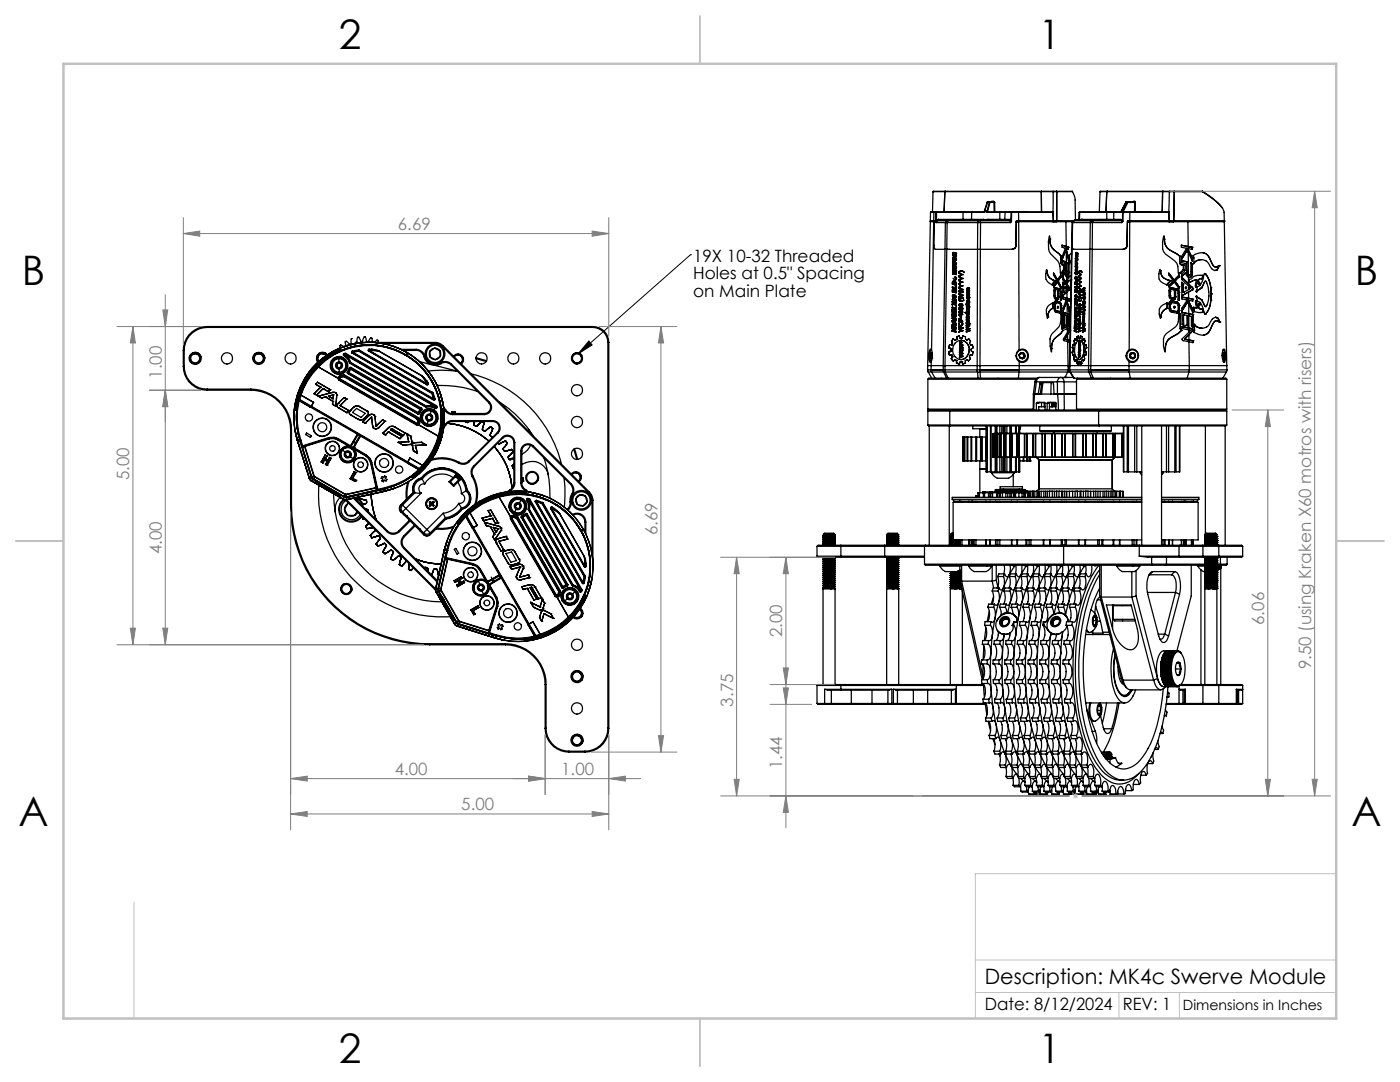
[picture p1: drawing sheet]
<svg xmlns="http://www.w3.org/2000/svg" width="279mm" height="216mm" viewBox="0 0 279 216" stroke-linecap="round" stroke-linejoin="round" font-family="sans-serif">
<defs><g id="words">
<g font-size="8.1">
<text x="67.6" y="9.7">2</text>
<text x="207.3" y="9.7">1</text>
<text x="4.4" y="57">B</text>
<text x="270.4" y="57">B</text>
<text x="3.7" y="164.9">A</text>
<text x="269.7" y="164.9">A</text>
<text x="67.6" y="212.2">2</text>
<text x="207.3" y="212.2">1</text>
</g>
<text font-size="4.2" x="196.6" y="196.3">Description: MK4c Swerve Module</text>
<g font-size="3.4" fill="#808080">
<text x="79.4" y="45.9">6.69</text>
<text x="32.3" y="75.6" transform="rotate(-90 32.3 75.6)">1.00</text>
<text x="25.8" y="95.8" transform="rotate(-90 25.8 95.8)">5.00</text>
<text x="131.2" y="106.8" transform="rotate(-90 131.2 106.8)">6.69</text>
<text x="32.3" y="110.6" transform="rotate(-90 32.3 110.6)">4.00</text>
<text x="252.3" y="124.7" transform="rotate(-90 252.3 124.7)">6.06</text>
<text x="156.1" y="127.2" transform="rotate(-90 156.1 127.2)">2.00</text>
<text x="261.7" y="133.6" transform="rotate(-90 261.7 133.6)">9.50 (using Kraken X60 motros with risers)</text>
<text x="146.3" y="141" transform="rotate(-90 146.3 141)">3.75</text>
<text x="78.8" y="154.6">4.00</text>
<text x="112" y="154.6">1.00</text>
<text x="156.1" y="153.5" transform="rotate(-90 156.1 153.5)">1.44</text>
<text x="92.1" y="161.7">5.00</text>
</g>
<g font-size="3.4">
<text x="138.3" y="52.2">19X 10-32 Threaded</text>
<text x="138.3" y="55.7">Holes at 0.5&quot; Spacing</text>
<text x="138.3" y="59.3">on Main Plate</text>
<text x="196.6" y="201.5">Date: 8/12/2024</text>
<text x="224.1" y="201.5">REV: 1</text>
</g>
<text font-size="2.8" x="236.1" y="201.5">Dimensions in Inches</text>
</g></defs>
<g fill="none" stroke="#000" stroke-width=".25">
<path d="M186.2 38.2l-.1 4.1M186.2 38.2h.1M186.2 38.2h24M188.6 38.2h.1M188.6 38.2l-.2 4.1M207.8 38.2h.1M207.8 38.2l.1 4.1M210.2 38.2l-.1 4.1M210.2 38.2h.7M210.2 38.2h.1M210.2 38.2h.6M210.2 38.2h-24"/>
<path d="M210.8 38.2h3.2M210.8 38.2h.1M210.9 38.2v5.9M210.9 38.2h3.1M214 38.2l.6 1.4v4.3M214 38.2h.1M219.5 38.2l-.1 4M219.5 38.2h.1M219.5 38.2h13.9M220.9 38.2l-.2 4M220.9 38.2h.1M232 38.2h.1"/>
<path d="M232 38.2v4.1M233.4 38.2l-.1 4.1M233.4 38.2h1M233.4 38.2h.1M233.4 38.2h.9M233.4 38.2h-13.9M234.3 38.2h.1M234.3 38.2h5.6M234.4 38.2h5.6M234.4 38.2l-.2 5.9M239.9 38.2h.1M240 38.2l2.1 1.5 1.8 1.8"/>
<path d="M240 38.2a11.7 11.7 0 0 1 4.1 3.6l.2 .6v1.7M185.7 44.1v.1M185.7 44.1h.6M185.7 42.4h.7M185.7 42.4v1.7M185.8 42.3l-.1 .1M185.8 42.3h.6M186.3 44.1h.2v5.5l.2 .1h1.9M186.3 44.1l.2 .3M186.3 44.1h.1M186.3 44.2h-.6l-.6 28.8M186.3 44.2h.2"/>
<path d="M186.3 44.2l-.4 25.6M186.4 42.4h.4M186.4 42.4l-.1 1.7M186.4 42.3v.1M186.4 42.3h5.8M186.8 44.1v.3M186.8 44.1h.1M186.8 42.4h.1M186.8 44.4h1.9M186.8 42.4v1.7M186.9 44.3l-.1 .1M186.9 44.3h.1"/>
<path d="M186.9 44.3h1.8M186.9 42.4l-.1-.1v1.8M186.9 44.1v.2M186.9 42.4h5.3M186.9 42.4v1.7M187.2 43.9h.1M187.2 43.9l-.3 .2M187.3 43.9h.1M187.3 43.9l-.4 .4M187.3 43.8l-.1 .1M187.3 43.8v.1M187.3 43.9h1.9"/>
<path d="M187.3 43.8h4.9M187.3 43.8l.1 .1M188.6 49.7h.3M188.6 49.7l-.4 23.3M188.7 44.4h.3M188.7 44.4l-.1 5.3M188.7 44.3v.1M188.7 44.3h.4M188.9 49.7h6.8M188.9 49.7h.1M188.9 49.7l-.3 23.3M189 44.4h6.1"/>
<path d="M189 44.4l-.1 5.3M189.1 44.3l-.1 .1M189.1 44.3h6M189.1 43.9h.2M189.1 43.9h.1M189.1 43.9l-.4 .4M189.2 43.9h.1M189.3 43.9h.1M189.3 43.9h6.1M189.3 43.9l-.2 .4M190.1 59.8l.1 .2 .4 .2M190.1 58.2h.1"/>
<path d="M190.1 57.4h.1M190.1 56.7h.1M190.1 59.8h.1M190.1 56.4h.1M190.1 57.9h.1M190.1 57.4l.8 .2v-.6h-.2v.4M190.1 56.4v.3M190.1 57.4v-.2l.6 .2M190.1 57.9v.3M190.1 54l.6 .3M190.1 51.6a.4 .4 0 0 1 .7-.2 .4 .4 0 0 1-.2 .7M190.1 51.6l.1 .3 .4 .2"/>
<path d="M190.1 53.2l.2 .4 .3 .1M190.1 54.6h.1M190.1 54.3h.1M190.1 54h.1M190.1 52.7h.1M190.1 54v-.3l.8 .2v.2l-.3-.1M190.1 54.3v.3M190.1 58.9h.6l.1 .4-.1 .1-.5-.1-.1-.2zM190.1 51h.1M190.1 50.7h.1M190.1 50.7v.3M190.1 52v.7"/>
<path d="M190.2 55.5l.1 .2h.3M190.2 54.5h.1M190.2 53.9l.7 .4v.1l-.7 .1M190.2 53.9h.1M190.2 54.5l.7 .1v.2l-.8-.2M190.2 53.9l.4 .1M190.3 52.5h.1M190.3 52.5l.6 .2v-.2l-.6-.2v-.2l-.2-.1v.7M190.3 52.5v.3l-.2-.1M190.3 59.5l-.1 .4 .2 .1M190.3 59.5l-.2 .3M190.3 57.8l.1 .2"/>
<path d="M190.3 57.6l-.2 .3M190.3 57.8l-.1 .3h.2M190.3 57.8h.1M190.3 59.8a.29 .29 0 0 1 .4-.2 .29 .29 0 0 1 .2 .3 .29 .29 0 0 1-.3 .3M190.3 59.8l.1 .2M190.3 59l.4 .2M190.3 59l-.1 .1 .4 .2M190.3 59h.1M190.4 50.4l.1 .2 .4-.1v.2h-.2M190.4 50.4l-.3 .3M190.4 50.6l.1 .1M190.4 50.6l-.1 .2 .2 .1"/>
<path d="M190.4 50.6h.1M190.4 60h.1M190.4 58h.1M190.4 58.1h.1M190.4 58v.1M190.4 56.1l.4 .2 .1 .6-.8-.2M190.4 56.1h-.2l-.1 .3M190.4 52.8l-.3 .2v.2M190.4 52.8a.41 .41 0 0 1 .5 .4 .41 .41 0 0 1-.3 .5M190.4 56.2l.2 .1 .1 .3M190.4 53l.4 .3-.2 .2M190.4 52.8l-.2 .1-.1 .3"/>
<path d="M190.4 51.4l.3 .1 .1 .3-.2 .1M190.4 56.2l-.2 .1v.3l.5 .1M190.4 56.2h.1M190.4 53l.3 .2v.2l-.1 .1M190.4 53h.1M190.4 53l-.2 .2 .4 .3M190.4 51.4h.1M190.4 51.4l-.1 .1v.2l.3 .2M190.4 56.1h.1M190.5 57.8v-.1a.26 .26 0 0 1 .3 .1 .26 .26 0 0 1 .1 .2l-.1 .4-.7-.2M190.5 57.8l-.3-.2-.1 .3M190.5 57.8h.1"/>
<path d="M190.5 50.7h.1M190.5 50.9h.1M190.5 50.7v.2M190.6 59.8h.1l-.1 .2M190.6 59.6l-.3 .2M190.6 59.8h.1M190.6 59.8l-.1 .1 .1 .1M190.6 55.7h.1M190.6 53.5h.1M190.6 54h.1M190.6 55.4l.1 .2M190.6 57.9l.1 .1"/>
<path d="M190.6 59.3h.1M190.6 57.9l-.1 .3h.2M190.6 57.9h.1M190.6 51.9h.1M190.6 55.4h.1M190.6 55.2a.39 .39 0 0 1 .3 .4 .39 .39 0 0 1-.3 .4M190.6 55.2v.2M190.7 54.3h.1M190.7 54.3h-.6M190.7 50.7l-.1 .2 .3 .1v.2l-.8-.2M190.7 59.2l-.1 .1M190.7 58h.1"/>
<path d="M190.7 58.2h.1M190.7 57.4h.1M190.7 56.6h.1M190.7 56.7h.1M190.7 50.7h.1M190.7 56.6v.1M190.7 58v.2M190.7 55.6l-.1 .1M190.7 55.6h.1M191.3 59.9a.68 .68 0 0 0 1 0 .62 .62 0 0 1-1 0zM191.3 59.9l.5 .2M191.3 59.9h.1"/>
<path d="M191.4 57.5l.8 .2-.7 .3M191.4 58.1l.7 .2M191.4 58.6l.8 .3-.7 .3 .7 .3-.8 .2M191.4 59.3l.7 .2M191.4 54.3a.62 .62 0 0 1 1 0 .68 .68 0 0 0-1 0zM191.4 58.7l.7 .2M191.4 57.5l.7 .3M191.4 58.7h.1M191.4 59.2h.1M191.4 59.7h.1M191.4 59.3h.1M191.4 58h.1"/>
<path d="M191.4 57.5h.1M191.4 58.5h.1M191.4 58.1h.1M191.4 57.3h.1M191.4 54.3h.1M191.4 57.3v.2M191.4 58v.1M191.4 58.5v.2M191.4 59.2v.1M191.4 56.8h.1M191.4 56.6h.1M191.4 56h.1"/>
<path d="M191.4 55.8h.1M191.4 55.2h.1M191.4 55.1h.1M191.4 54.5h.1M191.4 54.5l.8 .3h-.3M191.4 55.1v.1M191.4 55.8v.2M191.4 56.6v.2M191.4 56l.4 .3M191.4 55.2l.4 .4M191.4 54.5l.4 .3M191.4 56.8l.4 .2"/>
<path d="M191.5 58l.7 .3-.8 .3M191.5 58h.1M191.8 56.3l-.4 .3M191.8 57l-.4 .3M191.8 57h.1M191.8 56.3h.1M191.8 55.6l-.4 .2M191.8 54.8l-.4 .3M191.8 55.6h.1M191.8 54.8h.1M191.9 56.3h.1M191.9 55.5h.1"/>
<path d="M191.9 55.6h.1M191.9 57h.1M191.9 57l.3 .1h-.3l-.5 .3M191.9 56.3h.3h-.3M191.9 55.6l-.5 .3 .5 .4M191.9 56.3l-.5 .4 .5 .3M191.9 54.9l-.5 .3 .5 .3M191.9 55.5l.3 .1h-.3M191.9 54.8v.1M192.1 57.8h.1M192.1 57.8l-.7 .2M192.1 58.3l-.7 .2"/>
<path d="M192.1 58.9h.1M192.1 58.9l-.7 .3M192.1 59.5h.1M192.1 59.5l-.7 .2M192.1 58.3h.1M192.2 42.3v.1M192.2 42.3h1.8M192.2 43.8h1.7M192.2 42.4h1.7M192.2 43.8h.1M192.2 42.4v1.4M192.6 42.2l-3.6 .1"/>
<path d="M192.9 59.4l.2-.2a.25 .25 0 0 0-.1 .4 .25 .25 0 0 0 .4-.2M192.9 58.8l.3 .3M192.9 59.4h.1M192.9 57.7l.1 .2M192.9 58.1l.1 .2M192.9 57.7h.1M192.9 58.1h.1M192.9 58.3h.1M193 57.9l-.1 .2M193 58.3h.1M193 57.9h.1M193.1 57.5h.4l-.5 .1v.2l.5 .1-.5 .1v.1l.5 .2h-.6"/>
<path d="M193.1 57.5l-.2 .2M193.1 43.8l-1.6 .1M193.1 43.8l1.1 .1M193.1 43.8v.1M193.2 58.6l.2 .2M193.2 58.6l-.2 .1v.2l.2 .1M193.2 58.6h.1M193.2 59h.1M193.3 59.2a.29 .29 0 0 1 0 .5 .29 .29 0 0 1-.4-.3M193.3 59.2l.1 .2M193.3 59.2h.1M193.3 59.8l.2 .1z"/>
<path d="M193.4 58.8l-.2 .2M193.4 59.4h.1M193.9 43.8h.1M193.9 43.8h2.4M193.9 42.4h2.6M193.9 42.4v1.4M194 42.3l2.5 .1M194 42.3l-.1 .1M195.1 44.4h.6M195.1 44.3v.1M195.1 44.3h.6M195.1 44.4l-.1 29.4"/>
<path d="M195.4 43.9h.1M195.5 43.9h.1M195.5 43.9h6.1M195.6 43.9h-.3l-.2 .4M195.6 43.9l.1 .4M195.7 49.7h6.3M195.7 49.7l-.1 23.3M195.7 44.3v.1M195.7 44.4h5.9M195.7 44.3h5.9M195.7 44.4v5.3M196.3 43.8h.9"/>
<path d="M196.3 43.8l-.1 .1M196.5 42.2l-.1 .1M196.5 42.2h.5M196.5 42.1v.1M196.5 42.1h.5M196.5 42.2v.2M197 42.2h.1M197 42.2v.2M197 42.4h2.5M197 42.1v.1M197 42.1l.1 .1M197.1 42.3l-.1 .1"/>
<path d="M197.1 42.2v.1M197.1 40.3l-.1 .1M197.1 42.3h2.5M197.1 40.3h.3M197.1 40.3l-.6 1.8M197.1 40.3l-.7 1.9M197.1 40.3h.1M197.1 40.3h1.2M197.2 43.8h.1M197.2 43.8h2.3M197.3 43.8l2.5 .1M197.3 43.8l-.2 .1"/>
<path d="M197.3 43.8v.1M197.4 40.3l.2 .1M197.4 40.3l-.4 1.8M197.6 40.4h.8M197.6 40.4l-.5 1.8M198 40.2l-.1 .1M198 40.2l-.2 .1M198 40.2h.3M198.3 40.3l.1 .1M198.3 40.2l.2 .2M198.3 40.2v.1M198.4 40.4h.1"/>
<path d="M198.4 40.4v1.9M198.5 40.4v1.9M199.5 43.8h1M199.5 42.4h1.1M199.5 43.8h.1M199.5 42.4v1.4M199.6 42.3l-.1 .1M199.6 42.3h1.1M200.5 43.8l-.1 .1M200.5 43.8h1.1M200.6 42.4h1.2M200.6 42.4l-.1 1.4"/>
<path d="M200.7 42.3l-.1 .1M200.7 42.3h2.6M201.6 43.9v.4M201.6 44.3v.1M201.6 43.8v.1M201.6 43.8l.1 .1M201.7 43.9h-.1M201.7 43.9v.2M201.7 44.1l-.1 .2M201.7 44.1h.2M201.8 42.4h.1M201.8 42.4l-.1 1.7"/>
<path d="M201.9 44.1l-.3 .3M201.9 42.4h1.4M201.9 42.4v1.7M202.7 49a.61 .61 0 0 1-.7 .7M202.7 48.9l-.1 .5-.6 .3M202.8 48.9l-.2 .5-.6 .3M202.8 44.2h.5M202.8 44.4v4.5M203 44.2l-.2 .2M203.3 42.4h6.8M203.3 42.3v.1M203.3 42.3h6.8"/>
<path d="M203.3 42.4v1.7M203.3 44.2h9.4M203.3 44.1h6.9M203.3 44.1h.1M203.3 44.1v.1M203.3 44.1h-.5l-.1 4.8M203.3 44.2l.1 25.6M204.9 42.2l-3.5 .1M208.9 54.1a2.03 2.03 0 0 0 1.6 1.9M208.9 54.1h.1M209 54.1a1.91 1.91 0 0 0 1.5 1.9M209 54v.1"/>
<path d="M209 54l-.1-.2a2.24 2.24 0 0 0 1.1 3.1M209 54l-.1 .1M209.5 47.7a2.82 2.82 0 0 0 1.6 2.7l.6 .7M209.5 47.7l-.1-.6a4.8 4.8 0 0 0 0 3.1l1 1.2a3.1 3.1 0 0 1 1.2 3.1h.2M209.5 47.7v.7a3 3 0 0 0 1.8 2.2l.4 .5M209.5 47.7h.1M210.1 56.6l-.1 .3M210.1 42.3v.1M210.1 56.6h.1M210.1 42.3h.1M210.1 42.4l.1 1.7M210.1 44.2h.7"/>
<path d="M210.2 44.1h.1M210.2 44.1l-.1 .1M210.2 44.1h.7M210.3 54.5l.7 1.4M210.3 54.5v.4l.6 1.2-.6 .8v.4M210.5 58.1v1M210.5 59.1l.2 .3M210.5 59.1h.1M210.5 58.1h.1M210.5 56l-.4 .6M210.5 56h.1M210.6 57.4h.1"/>
<path d="M210.6 57.4l-.1 .1a3.1 3.1 0 0 0 0 2.1l.5 .2M210.6 57.7l-.1 .4M210.6 57.7l.5 .2v1.4l-.1 .2M210.6 57.7h.1M210.7 57.4l.7 .2M210.7 57.4h.1M210.7 59.4l.2 .1M210.7 59.4h.1M210.9 44.1l-.1 .1M210.9 44.1h.1M210.9 44.1h3.3M210.9 59.5h.1"/>
<path d="M211 59.8h.1M211 56.3l.7 1.3M211 56.3l-.7 1M211 56.3h.1M211 55.9h.1M211.1 56.1l.6 1.1M211.1 56.1h.1M211.2 57.9l.1 1.3M211.2 57.9l.4 .2v1.8h.2M211.2 57.9h.1M211.3 59.2l-.1 .5-.2 .1M211.3 59.2h.1"/>
<path d="M211.4 57.6l.2 .2 .1 .5M211.4 57.6h.1M211.6 54.5h.2M211.7 55.2l-.6 .9M211.7 54.9v.3M211.7 54.9l-.7 1M211.7 55.2h.1M211.7 57.2v.4M211.7 51.2l.1 1.2M211.7 51.1v.1M211.7 58.3l.1 1.6M211.7 51.1h.1"/>
<path d="M211.7 57.2h.1M211.7 58.3h.1M211.7 51.2h.1M211.8 52.4l.2 .4M211.8 52.4l.1 .4M211.8 52.4h.1M211.9 54.4l-.1 .1M211.9 54.4h.1M211.9 48.9l.9 .3M211.9 48.9v.4l.7 .2-.6 1.7v.6M211.9 52.8l.3 .1M211.9 48.9l1.3 .5"/>
<path d="M211.9 52.8h.1M212 52.8l.3 .1M212 52l.6 .2M212 52v.4l.5 .2v1.4a1.15 1.15 0 0 0-.4 1.2M212.1 55.3l.8 1.3M212.1 55.3v.5l.8 1.3M212.1 56.3l.2 .4M212.1 56.3v2.7M212.1 55.3l1.2 2M212.1 59.3l.8 .2M212.1 59.3v.4l.7 .2-.7 1.6 .1 .6M212.1 59.3l1.3 .4"/>
<path d="M212.2 52.9l.1 .9M212.2 52.9h.1M212.3 53.8l-.4 .6M212.3 52.9v.9M212.3 56.7v1.6M212.3 53.8h.1M212.3 56.7h.1M212.5 54.4l-.4 .8M212.5 54.4l.1 .6 .3 .3M212.6 57.3v.3M212.6 57.3l.1 .1-.1 .2M212.6 52.2l.1 1.8"/>
<path d="M212.6 52.2h.1M212.7 49.9l-.7 1.9M212.7 49.9l.1 .5M212.7 54l.2 .9M212.7 54l.1 .8 .2 .1M212.7 49.9h.1M212.7 54h.1M212.7 49.6l.6 1.9M212.7 44.2h1.4M212.7 49.6h.1M212.7 49.6l.1 .2M212.7 44.2l.1 5"/>
<path d="M212.8 49.2l.4 .2M212.8 49.8l.5 1.7M212.8 49.6l.4 .2M212.8 50.4l.5 1.7M212.8 49.6v.2M212.8 50.4l.1 4.5M212.9 59.9l.5 1.9M212.9 59.9h.1M212.9 59.9v.2M212.9 55.3v1.3M212.9 54.9h.1M212.9 55.3l.1 .1"/>
<path d="M212.9 57.8l-.6 .5M212.9 56.6l.4 .7M212.9 57.1l.2 .4-.2 .3M212.9 57.1v.7M212.9 58.2l-.8 .8M212.9 59.5l.5 .2M212.9 59.9l.5 .2M212.9 58.2v1.3M213 55.4h.1M213.1 52.4l.2 .3M213.1 52.4v2.4l-.1 .1M213.2 49.4v.4"/>
<path d="M213.2 49.4h.1M213.3 51.5v.6M213.3 51.5h.1M213.3 57.9l-1.2 1.1M213.3 57.9h.1M213.3 57.9l-.4 .3M213.3 57.3l.1 .3M213.3 57.3h.1M213.3 52.7v1.7M213.3 54.4l-.1 .8-.2 .2M213.3 54.4h.1M213.3 52.7h.1"/>
<path d="M213.4 57.6l-.1 .3M213.4 57.6h.1M213.4 59.7v.4M213.4 59.7h.1M213.7 55.8v1.6M213.7 55.8h.1M213.7 57v.4M213.7 56.9v.5M213.8 55l-.4 .2-.1 .4-.3 .1 .1 .6 .6-.5M213.9 50.5l-.6 .5 .1 1.6 .4-.7M213.9 49.7h.1M214 49.7h4"/>
<path d="M214 49.7h.1M214 44.4h.1M214 44.4l-.6 28.6M214 49.7l-.5 24.1M214 44.3v.1M214 44.3h.1M214.1 44.4h3.5M214.1 44.4l-.1 5.3M214.1 44.3v.1M214.1 44.3h3.5M214.5 43.9h.1M214.5 43.9l-.5 .4"/>
<path d="M214.5 43.9h3.5M214.5 59.8l.1-.3 .1 .5M214.5 59.8h.1M214.5 58.2h.1M214.6 55.5l.2 .5M214.6 43.9l-.5 .4M214.6 43.9h3.5M214.6 57.4h.1M214.6 56.7h.1M214.6 56.4h.1M214.6 57.9h.1M214.6 57.4l.4 .2-.1-.6v.4"/>
<path d="M214.6 56.4v.3M214.6 57.4v-.2l.3 .2M214.6 57.9v.3M214.6 55.5h.1M214.6 53.7l.5 .2v.2l-.4-.2 .4 .5-.4 .1M214.6 58.8a.33 .33 0 0 1 .4 .2 .33 .33 0 0 1-.2 .4l-.2-.1zM214.6 54.6h.1M214.6 54.3h.1M214.6 54.3v.3M214.6 51.6a.22 .22 0 0 1 .2-.3 .22 .22 0 0 1 .3 .1v.5l-.2 .2M214.6 51.6l.1 .3 .2 .2M214.6 53.7v.3l.3 .3"/>
<path d="M214.6 52.7h.1M214.7 54.5h.1M214.7 57.6l.1 .2M214.7 57.6l-.1 .3M214.7 59.8v.2M214.7 59.5l-.2 .3M214.7 57.8v.2M214.7 51h.1M214.7 59l-.1 .2 .2 .1M214.7 59.8h.1M214.7 57.8l-.1 .3h.1M214.7 57.8h.1"/>
<path d="M214.7 50.7h.1M214.7 50.7v.3M214.7 54.5l.3 .1v.2l-.4-.2M214.7 59h.1M214.7 59l.2 .2M214.7 52.5h.1M214.7 60h.1M214.7 52.5l.4 .2-.5-.7v.7M214.7 52.5l-.1 .2M214.7 55.1l-.1 .4 .2 .2M214.7 55.1l-.1 .4M214.7 58h.1"/>
<path d="M214.7 58v.1M214.7 53.4l.1 .2M214.8 56.1l.2 .2v.6l-.4-.2M214.8 56.1l-.2 .3M214.8 57.8l.1-.1 .1 .7-.5-.2M214.8 50.4l.1 .2M214.8 50.4l-.1 .3M214.8 56.2l.1 .4M214.8 50.6v.1M214.8 56.2l-.2 .4 .3 .1M214.8 56.2h.1M214.8 57.8h.1"/>
<path d="M214.8 56.1h.1M214.8 50.6v.3M214.8 50.6h.1M214.8 59.6l.1 .3a.23 .23 0 0 1-.2 .3 .23 .23 0 0 1-.2-.3v-.1M214.8 59.6l-.1 .2M214.8 52.8l-.2 .4 .1 .4 .2 .1M214.8 52.8l.3 .4-.2 .5M214.8 59.8l.1 .1M214.8 53l.2 .3M214.8 52.8l-.1 .1-.1 .5 .3 .3M214.8 51.4l.2 .2-.1 .3M214.8 59.8h.1"/>
<path d="M214.8 59.8v.2M214.8 53h.1M214.8 53l-.1 .2 .2 .3M214.8 51.4h.1M214.8 51.4l-.1 .3 .2 .2M214.8 57.9l.1 .1M214.8 51.2l-.2 .4M214.8 59.3h.1M214.8 57.9v.3h.1M214.8 57.9h.1M214.8 55.7h.1M214.8 50.7h.1"/>
<path d="M214.8 50.9h.1M214.8 50.7v.2M214.9 55.4v-.2l.1 .5-.2 .3M214.9 55.4v.2M214.9 59.9l-.1 .1M214.9 55.4h.1M214.9 53.5h.1M214.9 50.6h.1M214.9 59.2l-.1 .1M214.9 54.3h.1M214.9 58h.1M214.9 58.2h.1"/>
<path d="M214.9 57.4h.1M214.9 51.9h.1M214.9 58v.2M214.9 54.3h-.3M214.9 55.6l-.1 .1M214.9 55.6h.1M214.9 56.6h.1M214.9 56.7h.1M214.9 56.6v.1M215 50.7l-.1 .2 .2 .1v.2l-.4-.2M215 50.5l-.1 .1M215 53.3l-.1 .2"/>
<path d="M215 50.7h.1M215 50.5l.1 .2h-.1M215.2 59.9h.1M215.3 59.3l.4 .2M215.3 59.9l.2 .2 .3-.2-.3 .2-.3-.2M215.3 59.9l.2 .2M215.3 59.7h.1M215.3 59.9h.1M215.3 59.9h-.1M215.3 59.3h.1M215.3 57.5l.5 .2-.5 .3M215.3 58.1l.4 .2"/>
<path d="M215.3 58.6l.4 .3-.4 .3 .4 .3-.4 .2M215.3 58.7l.4 .2M215.3 57.5l.4 .3M215.3 59.2h.1M215.3 58.7h.1M215.3 57.5h.1M215.3 58h.1M215.3 58.5h.1M215.3 58.1h.1M215.3 57.3h.1M215.3 57.3v.2M215.3 58v.1"/>
<path d="M215.3 58.5v.2M215.3 59.2v.1M215.3 58l.5 .2-.5 .4M215.3 54.3h.1M215.3 56.8h.1M215.3 56.6h.1M215.3 56h.1M215.3 55.8h.1M215.3 55.2h.1M215.3 55.1h.1M215.3 55.1v.1M215.3 55.8v.2"/>
<path d="M215.3 56.6v.2M215.3 56l.3 .3M215.3 55.2l.3 .4M215.3 56.8l.2 .2M215.4 54.5h.1M215.4 54.5l.2 .3M215.4 42.4h.1M215.4 42.4v1.5M215.5 42.4h5.4M215.5 42.4l-.1 1.5M215.5 42.3l-.1 .1M215.5 42.3v.1"/>
<path d="M215.5 42.3h5.4M215.5 57l-.2 .3M215.5 57h.1M215.6 56.3l-.3 .3M215.6 55.6l-.3 .2M215.6 54.8l-.3 .3M215.6 57h.1M215.6 57l.2 .1h-.2l-.3 .3M215.6 56.3h.1M215.6 55.6h.1M215.6 54.8h.1M215.6 56.3h.2h-.2l-.3 .4 .3 .3"/>
<path d="M215.6 54.1l-.3 .2M215.6 54.1l.3 .2-.3-.3-.3 .3M215.6 55.5h.1M215.6 54.1h.1M215.6 54.8v.1M215.6 55.6l-.3 .3 .3 .4M215.6 54.9l-.3 .3 .3 .3M215.6 55.5h.2l-.2 .1M215.6 54.8h.2h-.2M215.7 58.3l-.4 .2M215.7 58.9h.1M215.7 58.9l-.4 .3"/>
<path d="M215.7 59.5h.1M215.7 59.5l-.4 .2M215.7 58.3h.1M215.7 57.8h.1M215.7 57.8l-.4 .2M215.7 43.9h.1M215.9 43.8h.1M215.9 43.8l-.2 .1M215.9 43.8v.1M215.9 43.8l-.1 .1M215.9 43.8h5M216.1 59.4l.2-.2-.1 .2"/>
<path d="M216.1 59.4l.2 .3M216.1 59.4h.1M216.2 59.4l.1 .2 .2-.2M216.2 58.8l.1-.3 .2 .3M216.2 58.8l.1 .3M216.2 57.7l.1 .2M216.2 58.1l.1 .2M216.2 59.4l.1 .3M216.2 57.7h.1M216.2 58.1h.1M216.2 58.3h.1M216.3 57.9l-.1 .2"/>
<path d="M216.3 58.3h.1M216.3 57.9h.1M216.3 59.2l-.1 .2M216.3 57.5h.2l-.2 .1-.1 .2 .3 .1-.3 .1v.2l.3 .1h-.3M216.3 57.5l-.1 .2M216.3 59h.1M216.4 58.6l.1 .2M216.4 58.6h-.2l.1 .4M216.4 58.6h.1M216.4 59.2l.1 .2M216.4 59.2h.1M216.4 59.8h.1z"/>
<path d="M216.5 58.8l-.1 .2M216.5 59.4h.1M216.5 59.4l-.2 .3M216.5 58.8l-.2 .3M217.6 44.4h.4M217.6 44.3v.1M217.6 44.3h.5M217.6 44.4l-.4 28.6M218 49.7l-.3 23.3M218 49.7h6.2M218 43.9h.2M218 43.9h.1"/>
<path d="M218 44.4v5.3M218 44.4h5.9M218 43.9l-.4 .4M218.1 44.3l-.1 .1M218.1 43.9h.1M218.1 44.3h5.8M218.2 43.9h.1M218.2 43.9l-.1 .4M218.2 43.9h5.8M219 42.3h3.6M220 43.8l1.8 .1M220 43.8l-1 .1"/>
<path d="M220 43.8v.1M220.9 43.8h1.3M220.9 42.4h1.4M220.9 43.8h.1M220.9 42.4v1.4M220.9 42.3v.1M220.9 42.3h1.5M222.2 43.8l-.1 .1M222.2 43.8h1.4M222.3 43.8h1.7M222.3 43.8h.1M222.3 43.8v.1"/>
<path d="M222.3 42.4h1.5M222.3 42.4l-.1 1.4M222.4 42.3l1.4 .1M222.4 42.3l-.1 .1M223.8 42.2v.2M223.8 42.2h.2M223.8 42.1v.1M223.8 42.1h.2M223.9 44.3v.1M224 44.1l-.1 .2M224 44.1h.1M224 44l-.1 .3"/>
<path d="M224 42.2h.2M224 42.1v.1M224 42.1l.2 .1M224 42.4h.1M224 42.4v1.7M224 42.2v.2M224.1 44.1l-.2 .3M224.1 42.4h.1M224.1 42.3l-.1 .1M224.1 42.4v1.7M224.1 42.4h1.4M224.2 42.3l-.2 .1"/>
<path d="M224.2 42.3l-.1 .1M224.2 42.3h1.3M224.2 42.2v.1M224.7 40.3l-.9 1.9M224.7 40.3h.2M224.7 40.3l-.9 1.8M224.8 40.3h-.1M224.8 40.3h1.6M224.9 48.9l-.1 .5-.6 .3M224.9 40.3l.2 .1M224.9 40.3l-.9 1.8M225 44.1l.5 .1"/>
<path d="M225 44.1h.5M225 44.1l-.1 4.8M225 49a.97 .97 0 0 1-.8 .7M225.1 44.2l-.1 .2M225.1 40.4l-.9 1.8M225.1 40.4h1.3M225.2 44.2l-.2 .2-.1 4.5M225.5 44.2h11.6M225.5 44.1h7.9M225.5 44.1h.1M225.5 44.1v.1M225.5 44.2l-.1 25.6"/>
<path d="M225.5 42.4h7.8M225.5 42.3v.1M225.5 42.3h7.7M225.5 42.4v1.7M226.1 42.2h3.6M226.2 40.2v.1zM226.3 40.2h.2M226.4 40.3v.1M226.4 40.4h.2M226.4 40.4v1.8M226.5 40.2l.1 .2M226.5 40.2l-.1 .1"/>
<path d="M226.6 40.4v1.8M231.6 54l-.1-.2a2.08 2.08 0 0 0 1.4 3.1l.1-.3M231.6 54.1a1.99 1.99 0 0 0 1.9 1.9h.1M231.6 54v.1M231.6 54.1a2.05 2.05 0 0 0 2 1.9M231.6 54.1h.1M231.6 54h.1M232.4 47.7l-.1-.6a4.8 4.8 0 0 0-.1 3.1l.4 .5 1 .7a2.7 2.7 0 0 1 1.6 3.1h.3l.1-.1M232.4 47.7a2.73 2.73 0 0 0 2.1 2.7l.9 .7M232.4 47.7a2.49 2.49 0 0 0 1.7 2.5l1.3 .9M232.4 47.7h.1M233 56.6h.1"/>
<path d="M233.2 42.3l.1 .1M233.2 42.3h.1M233.3 54.5l1 1.4M233.3 54.5v.4l.8 1.2-.8 .8v.4M233.3 42.4l.1 1.7M233.3 42.3v.1M233.4 44.1h.1M233.4 44.1l-.1 .1h.9M233.4 44.1h.8M233.5 58.1v1M233.5 59.1l.3 .3M233.5 59.1h.1"/>
<path d="M233.5 58.1h.1M233.6 56l-.6 .6M233.6 56h.1M233.7 57.4h.1M233.7 57.4l-.2 .1a2.4 2.4 0 0 0 .1 2.2l.6 .1M233.8 57.7l-.3 .4M233.8 57.7l.6 .2v1.3l-.2 .3M233.8 57.7h.1M233.8 57.4l1 .2M233.8 57.4h.1M233.8 59.4l.3 .1M233.8 59.4h.1"/>
<path d="M234.1 59.5h.1M234.2 59.5h.1M234.2 44.1v.1M234.2 44.1h.1M234.2 59.8h.1M234.2 44.1h10.1M234.3 56.3l1 1.3M234.3 56.3l-1 1M234.3 56.3h.1M234.3 55.9h.1M234.5 56.1l.8 1.1M234.5 56.1h.1"/>
<path d="M234.6 59.2l-.1 .5-.3 .1M234.6 57.9v1.3M234.6 57.9l.4 .2 .1 1.8h.2M234.6 59.2h.1M234.6 57.9h.1M234.8 57.6l.4 .2 .1 .5M234.8 57.6h.1M235.3 54.9v.3M235.3 57.2v.4M235.3 55.2l-.8 .9M235.3 55.2v-.3l-1 1M235.3 58.3v1.6"/>
<path d="M235.3 57.2h.1M235.3 55.2h.1M235.3 58.3h.1M235.4 51.2v1.2M235.4 51.2h.1M235.4 52.4l.3 .4M235.4 51.1v.1M235.4 51.1h.1M235.4 52.4h.1M235.6 54.4h.1M235.7 52.8l.5 .1M235.7 52.8h.1"/>
<path d="M235.8 48.9l1.3 .3M235.8 48.9v.4l1 .2-1 1.7v.6M235.8 48.9l2.1 .5M235.8 52l1 .2M235.8 52v.4l.7 .2v1.4l-.7 .7v.5M235.8 55.3l1.4 1.3M235.8 55.3v.5l1.4 1.3M235.8 56.3l.3 .4M235.8 56.3l.1 2.7M235.8 55.3l2.1 2M235.9 59.3l1.3 .2M235.9 59.3v.4l1 .2-1 1.6v.6"/>
<path d="M235.9 59.3l2.1 .4M236.1 56.7v1.6M236.1 56.7h.1M236.1 58.3h.1M236.2 53.8l-.6 .6M236.2 52.9v.9M236.2 53.8h.1M236.2 52.9h.1M236.6 54.4l-.8 .8M236.6 54.4l.2 .6 .4 .3M236.6 54.4h.1M236.8 54l.1 .5 .3 .4"/>
<path d="M236.8 52.2v1.8M236.8 54l.2 .7 .3 .2M236.8 52.2h.1M236.8 54h.1M236.9 49.9l-1.1 1.9M236.9 49.9l.2 .5M236.9 49.9h.1M237 49.6l.9 1.9M237 49.6h.1M237 49.6l.1 .2M237.1 44.2h7.2l.5 28.8M237.1 44.2v5"/>
<path d="M237.1 59.9l.9 1.9M237.1 59.9h.1M237.1 59.9l.1 .2M237.1 49.2l.8 .2M237.1 50.4l.8 1.7M237.1 49.8l.8 1.7M237.1 49.6l.8 .2M237.1 50.4l.1 4.5M237.1 49.6v.2M237.2 55.3v1.3M237.2 54.9h.1M237.2 55.3l.2 .1"/>
<path d="M237.2 57.8l-1.1 .5M237.2 58.2l-1.3 .8M237.2 59.5l.8 .2M237.2 56.6l.7 .7M237.2 59.9l.8 .2M237.2 57.1l.4 .4-.4 .3M237.2 57.1v.7M237.2 58.2v1.3M237.2 59.9v.2M237.3 54.9h.1M237.4 55.4h.1M237.7 52.4l.2 .3"/>
<path d="M237.7 52.4v1a1.76 1.76 0 0 1-.2 1.5h-.2M237.9 57.3l.1 .3M237.9 57.3h.1M237.9 57.9l-2 1.1M237.9 57.9h.1M237.9 57.9l-.7 .3M237.9 49.4v.4M237.9 49.4h.1M237.9 52.7v1.7M237.9 54.4l-.1 .8-.4 .2M237.9 51.5v.6M237.9 52.7l.1 1.7"/>
<path d="M237.9 51.5h.1M237.9 52.7h.1M237.9 54.4h.1M238 54.4l-.2 .8-.4 .2M238 59.7v.4M238 59.7h.1M238 57.6l-.1 .3M238 57.6h.1M238.3 52.6a1.82 1.82 0 0 1 1.8-.8 1.82 1.82 0 0 1 1.4 1.4l.6 .7 .4 .1M238.7 58.2h.1M238.7 59.1l.2 1 .4 .1a3.2 3.2 0 0 1 1 2.2l.1 .3h.2M238.8 55.8l-.3 1.2 .2 .4 .3-1.3"/>
<path d="M238.8 55.8h.1M238.8 59.1h-.1M238.8 59.1l.9 .7M238.8 58.2h.1M238.8 59.1h.1M239 56.1h.1M239.3 56.3l.1 .1-.1 .4M239.3 56.3l-.2 .2 .2 .3M239.3 56.3l.1 .2-.1 .3M239.4 55h.6M239.7 57.5l-.9 .7M239.7 57.5l.8-1.3 .3 .1a5.6 5.6 0 0 1-.1 4.8h-.2l-.8-1.3"/>
<path d="M239.7 51.8a1.47 1.47 0 0 0-1.4 .8M239.7 57.5h.1M239.7 55.6l-.4 .1-.3 .4M239.7 59.8l.9 1.4M239.7 59.8h.1M239.7 55.6h.1M240 55l-.9-.1-.9 .3a.97 .97 0 0 1-.9 .6l.2 .5 1.3-.5M240 55h.1M240 55v.4l-.3 .2M240.1 50.4a2.79 2.79 0 0 1 1.7 2l.1 .2a.77 .77 0 0 0 .5 .7 .77 .77 0 0 0 .8-.3M240.1 50.4a2.5 2.5 0 0 1 1.7 2l.3 .6a.65 .65 0 0 0 .8 .2l.3-.2M240.1 50.4a3.6 3.6 0 0 0-2 .6l.2 .4v1.2"/>
<path d="M240.4 54.6h.1M240.5 54.6h-.2a4.2 4.2 0 0 1-1.1 2.5l-.3 .1-.2 1M240.5 54.6a4.6 4.6 0 0 1 1.2 2.8M240.5 54.6h.1M240.6 56.1h.1M240.6 56.1l-.9 1.4M241.7 59.9a4.1 4.1 0 0 1-1.1 2.8M241.7 59.9h.1M241.7 57.4h.1M241.7 57.4v1.2M241.7 58.6v.1M241.7 58.7h.1"/>
<path d="M241.7 58.6h.1M241.7 58.7v1.2M242.5 54h.1M242.8 53.9h.1M242.8 53.9l-.3 .1M243.2 53h.1M243.3 53l-.5 .9M243.3 53h.1M244.3 44.1l-.1 .1M244.3 44.1h.1M36.6 73.1a4.7 4.7 0 0 0 4.7 4.8M36.6 69.9h.2"/>
<path d="M36.6 69.9v3.2M36.6 73.1h.2M36.8 73.1a4.5 4.5 0 0 0 4.5 4.5M36.8 69.9v3.2M38 70.8a1.15 1.15 0 0 1 1.2-.5 1.15 1.15 0 0 1 .9 .9 1.06 1.06 0 0 0-1.5-.6 1.02 1.02 0 0 1 1.4 1.1 1.02 1.02 0 0 1-1.6 .7 1.12 1.12 0 0 1-.4-1.6zM39.3 70.4a1.2 1.2 0 0 0-1.5 1 1.2 1.2 0 0 0 1.3 1.3 1.2 1.2 0 0 0 1-1.5M41.3 65.2a4.7 4.7 0 0 0-4.7 4.7M41.3 65.3a4.6 4.6 0 0 0-4.5 4.6M41.3 65.2v.1M41.3 77.6v.3M41.3 65.3h77M41.3 65.2h77"/>
<path d="M41.3 77.6h8.8M41.3 77.9h8.8M50.1 77.6a8.1 8.1 0 0 1 8.1 8.2M50.1 77.9a7.9 7.9 0 0 1 7.9 7.9M50.1 77.6v.3M50.9 70.6a1.17 1.17 0 0 1 1.2-.2 1.17 1.17 0 0 1 .7 1 1.03 1.03 0 0 0-1.3-.8 1.02 1.02 0 0 1 1.1 1.3 1.02 1.02 0 0 1-1.7 .4 1.11 1.11 0 0 1 0-1.7zM52.2 70.5a1.2 1.2 0 0 0-1.7 .6 1.2 1.2 0 0 0 1 1.6 1.2 1.2 0 0 0 1.3-1.3M59.3 79.8h.1M59.3 79.8l.2-.8-.2 .8M59.3 79.9l-.4 1.6M59.3 79.5v.3M59.4 79.8v.1"/>
<path d="M59.4 79.9h.1M59.4 79.8h.1M59.4 79.6h.1M59.4 79.6v.2M59.4 79.5v.1M59.4 79.5l-.1 .3M59.4 79.3l-.1 .5M59.4 79.3v.3M59.5 79.3l-.2 .5M59.5 79.3l-.1 .3M59.5 79.6h-.1M59.5 79.4l-.1 .5"/>
<path d="M59.5 79.4l-.1 .2M59.6 79.8v.1M59.6 79.8a14.4 14.4 0 0 0 .2 7.9M59.6 79.8h.1M59.6 79.8a14.7 14.7 0 0 0 .2 7.9M59.6 78.8l-.3 1M59.6 79.9h.1M59.6 79.9a14.2 14.2 0 0 0 .3 7.8M59.6 78.8v.2M59.6 78.8l-.2 .5M59.6 78.8h.1M59.6 78.6h.1"/>
<path d="M59.7 78.8l-.1 .2zM59.7 78.8h-.1M59.7 79.9a14.5 14.5 0 0 0 .3 7.7M59.7 78.5l-.2 .8M59.7 78.7v.1zM59.7 78.5l-.1 .3M59.7 79.8h.1M59.7 79.8l-.1 .1M59.7 79.9l2.2 1.3M59.7 79.8l2.4 1.3M59.8 78.3l-.4 1M59.8 78.3l-.1 .2"/>
<path d="M59.8 78.4l-.3 1M59.8 78.4h.1M59.8 78.3l-.3 1.1M59.8 78.3l-.4 1.3M59.8 79.7l-.1 .1M59.8 79.7l2.3 1.4M59.9 78.9a14.5 14.5 0 0 1 21-8.1 14.5 14.5 0 0 1 3.5 22.3M59.9 78.9l-.3 .9M59.9 78.9h.1M59.9 78.1l-.1 .2M59.9 78.2l-.1 .1M59.9 78.2h.1"/>
<path d="M59.9 78.2l-.1 .2M59.9 77.8l-.3 .8M59.9 77.8h.1M59.9 77.8l-.3 1M59.9 77.6h.1M59.9 77.6l-.9 3M59.9 78.1h.1M60 77.8l-.1 .3M60 77.8h.1M60 77.8l-.2 .5M60 77.8l-.2 .3M60 78v.1"/>
<path d="M60 78h.1M60 78.8h.1M60 78.8l-.1 .1M60 77.9l-.1 .2M60 77.9h.1M60 77.9l-.5 1.4M60 78.8l-.3 1M60 77.2h.1M60.1 77.3l-.2 .3M60.1 77.2h.1M60.1 77.3h.1M60.1 78.8l-.3 .9"/>
<path d="M60.1 78.8l2.5 1.5-.5 .8M60.1 77.1l-.1 .1M60.1 77.7h.1M60.1 77.7l-.1 .3M60.1 77.7l.2-.2a8.3 8.3 0 0 0-1 3.3l-.1 .3 .8-3M60.2 77.6l-.1 .1M60.2 77.3h.1M60.3 77.3v.1M60.3 76.9l-.7 1.6-.7 2.5M60.3 76.9h.1M60.3 76.9l-.2 .4M60.3 77.4h.1"/>
<path d="M60.4 77h.1M60.4 77l-.1 .4M60.5 76.5l-.4 .7M60.5 76.5h.1M60.5 76.5l-.4 .8M60.6 76.4l-.1 .2zM60.6 76.2l-.6 1M60.6 76.2l-.5 1M60.6 76.2l-.3 .7M60.6 76.2h.1M60.6 76.7h.1M60.6 76.6l-.2 .4"/>
<path d="M60.6 76.2l-.2 .4M60.6 76.3v.1zM60.6 75.8a14.8 14.8 0 0 0-1.3 12M60.6 75.8h.1M60.7 75.8a15 15 0 0 0-1.4 12M60.7 75.8a15 15 0 0 1 20.5-5.5 15 15 0 0 1 5.4 20.5M60.7 76h.1M60.7 75.8l.1 .1M60.7 75.8l-.7 1.4M60.7 75.9l-.6 1.3M60.7 76.2l-.5 1.1M60.7 76.2l-.4 1.1"/>
<path d="M60.7 75.8h.1M60.7 76.2l-.3 .7M60.7 76.2h.1M60.7 75.9v.1M60.7 75.8v.2M60.7 75.8l-.1 .4M60.8 75.9l-.2 .3M60.8 75.9l-.7 1.4M60.8 75.9l.1 .1M60.9 75.9l-.8 1.4M60.9 76l-.7 1.3M60.9 76h.1"/>
<path d="M60.9 76l-.1 .1M60.9 76l-.2 .2M60.9 76l-.6 1.3M60.9 75.8h.1M60.9 75.8l-.1 .1M61 76l-.7 1.3M61 76l-.6 1M61 75.7h.1M61 76h.1M61 75.7l-.2 .2M61 76l-.3 .5M61 76l-.7 1.4"/>
<path d="M61 76l-.4 .8M61 76l-.5 .9M61 76l-.1 .3M61 75.9v.1M61 76l-.7 1.4 .2-.5M61 76l.1 .1M61.1 76.1l-1.2 2.7M61.1 76.1a14.5 14.5 0 0 1 19.8-5.3 14.5 14.5 0 0 1 5.3 19.8M61.1 75.4h.1M61.1 75.4l-.2 .4M61.1 75.5h.1M61.1 75.5l-.2 .5"/>
<path d="M61.1 75.5l-.2 .4M61.2 75.6l-.2 .4M61.2 75.6h.1M61.2 75.1l-.5 .7M61.2 75.1h.1M61.2 75.5l-.3 .5M61.3 75.5l-.3 .5M61.3 75.2l.1-.1-.1 .1M61.3 75.2l-.4 .7M61.3 75.1l-.3 .6M61.3 75.1l-.2 .3M61.3 75.1l-.6 .8"/>
<path d="M61.3 75.1h.1M61.3 75.1l-.6 .7M61.3 75.2h.1M61.3 75.2l-.4 .8M61.4 75.4l-.4 .6M61.4 75.1l-.5 .9zM61.4 75.4h.1M61.4 75.4l-.2 .2M61.5 74.9l-.5 .8M61.5 75.2l-.5 .8M61.5 75.2l-.6 .8M61.5 75.2l-.1 .2"/>
<path d="M61.5 74.9h.1M61.5 75.2h.1M61.5 75.2l-.2 .3M61.7 74.3l-.2 .3M61.7 74.9h.1M61.7 74.9v.1M61.8 74.5l-.3 .4M61.9 74.4h.1M61.9 74.3l-1 1.5 .1-.1M61.9 74.3l-.1 .2M61.9 74.3v.1M61.9 74.4l-.1 .2"/>
<path d="M62 74.4l-.2 .2 .1-.2M62 74.4l-.5 .6 .1-.1M62 74.4h.1M62 74.4l-.4 .5M62.2 74.1l-.3 .3M62.2 74.1h.1M62.3 73.8l.1-.1-.1 .2M62.3 73.8l-.1 .2 .1-.1M62.3 73.8l-.4 .6M62.3 73.8v.1M62.4 73.9l-.2 .1zM62.4 73.8l-.1 .1"/>
<path d="M62.4 73.9h.1M62.4 73.8v.1M62.5 73.7l-.1 .2zM62.5 73.6l-.6 .8M62.5 73.6l-.6 .7M62.5 73.6h.1M62.7 78.6h.1M62.7 78.6l.5 .2M62.7 73.4l-.8 .9M62.7 73.4h.1M62.8 73.4l-.8 .9M62.8 73.4l-.6 .7"/>
<path d="M62.8 73.4h.1M62.9 73.1l-1.4 1.8M62.9 73.1h.1M63 73.1l-1.3 1.5 .2-.2M63 73.1h.1M63 73.1h-.1M63 72.9l-1.6 2 .1-.1M63 72.9l-1.5 1.9M63 72.9h.1M63 73.2l-1.4 1.7M63 73.2l-.2 .2M63.1 73.1l-.3 .3"/>
<path d="M63.1 73.1l-.1 .1M63.2 78.8h.1M63.4 72.6l-.9 1M63.4 72.6h.1M63.5 73.2h.1M63.5 73.2a13.5 13.5 0 0 0-3.5 5.6M63.5 72.6l-1 1M63.5 79.1l.7 .3M63.5 79.1h.1M63.5 73.2a14.1 14.1 0 0 0-3.4 5.6M63.5 73.2l4 2.3M63.8 72.5l-2.1 2.4"/>
<path d="M63.8 72.5l-1.2 1.2-.9 1.2M63.8 72.5h.1M63.9 72.3l-1.2 1.1M63.9 72.3l-1.1 1.1M63.9 72.3h.1M64 77.3h.1M64 77.3l-1-.6 .4-.4 2.5 1.5M64 77.3l-1.3 1.3M64.2 79.4h.1M64.3 71.9l-1.5 1.3-.9 1.1M64.3 71.9h.1M64.3 71.9l-.4 .4"/>
<path d="M64.5 77.5h.1M64.5 77.5l1 .6M64.5 77.5l-1.3 1.3M64.8 71.5l-1.4 1.1M64.8 71.5h.1M64.8 71.5l-1.3 1.1M64.9 71.5l-1.8 1.6-1.2 1.3M64.9 71.4h.1M64.9 71.4v.1M64.9 71.4l-.1 .1M65 79.2h.1M65 79.2l-.8 .2"/>
<path d="M65 79.2l1.4 .9M65.1 71a.91 .91 0 0 0-1.3-.2 .91 .91 0 0 0-.1 1.3M65.2 70.7a1.17 1.17 0 0 0-1.7-.1 1.17 1.17 0 0 0 0 1.7M65.2 71.3l-1.4 1.2M65.2 71.3h.1M65.2 70.9l-.4-.3h-.4l.5 .1 .3 .3M65.3 70.8a1.13 1.13 0 0 0-1.6-.2 1.13 1.13 0 0 0-.1 1.7M65.5 78.1h.1M65.5 79.1h.1M65.5 79.1l1 .5M65.6 79.1l.9 .5M65.9 77.8h.1"/>
<path d="M65.9 77.8l-.4 .3M66.2 70.7l-1 .6M66.3 78.3l.7 .1M66.3 78.3h.1M66.3 78.3l-2.8 .8M66.5 79.6h.1M66.5 78.8h.1M66.5 78.8v.8M66.5 78.8l-.9 .3M66.7 70.4l1.2-.5a13.6 13.6 0 0 0-5.5 4.1l-.8 1 .1-.1M66.7 70.4h.1M66.8 74.4v.1"/>
<path d="M66.8 70.4l-.6 .3M66.9 74.3l-.1 .1M66.9 74.2v.1M67 78.4l.2 .4M67 78.4h.1M67 70.2l-.2 .2M67.1 73v.2M67.1 73h.1M67.1 72.7v.3M67.1 72.7l.1 .3M67.1 73.2l.1 .1M67.2 78.8h.1"/>
<path d="M67.2 73.3l.4 .2M67.2 73.3h.2l.2 .2M67.2 72.6l-.1 .1M67.2 78.8l-.2 2.3M67.2 73l-.1 .2M67.5 75.5l.2 .4M67.5 75.5h.1M67.6 75.5l.1 .3M67.6 72.4l-.1 .1-.3 .1M67.6 72.4l-.4 .2M67.6 72.4h.1M67.6 69.8l-2.9 1.6-1.7 1.5"/>
<path d="M67.6 69.8l.1-.1a15.1 15.1 0 0 0-6.2 5.1M67.6 69.8l-2.5 1.4-2.1 1.7M67.6 69.8h.1M67.6 73.5h.2M67.6 71.6v.6M67.6 71.6a1.34 1.34 0 0 1 1.4 1.3 1.34 1.34 0 0 1-1.3 1.4M67.6 71.6a1.34 1.34 0 0 0-1.3 1.4 1.34 1.34 0 0 0 1.4 1.3M67.6 72.2a.71 .71 0 0 1 .8 .7 .71 .71 0 0 1-.7 .7M67.6 72.2a.71 .71 0 0 0-.6 .8 .71 .71 0 0 0 .7 .6M67.7 72.4l.4 .2M67.7 73.6v.7M67.7 75.9l15.4 8.9"/>
<path d="M67.7 75.8v.1M67.7 75.8l15.4 8.9M67.8 75.7l-.1 .1M67.8 75.7l15.4 8.9M67.9 75.6l-.1 .1M67.9 75.6l15.3 8.9M67.9 75a.42 .42 0 0 0-.4 .5M67.9 75v.1M67.9 75.1l-.2 .1-.1 .3M67.9 75.2a.25 .25 0 0 0-.2 .2 .25 .25 0 0 0 .1 .3M67.9 75.2v.1M67.9 75.3v.3"/>
<path d="M67.9 75.1v.1M68.1 72.6l.1 .1M68.1 73.2l-.2 .1-.1 .2M68.1 73.2l-.3 .3M68.2 72.7l-.1 .1 .1 .3M68.2 72.7v.4M68.2 73.1l-.1 .1M68.4 71.6a1.5 1.5 0 0 0-2 .6 1.5 1.5 0 0 0 .5 2M68.4 71.6a1.5 1.5 0 0 1 .5 2 1.5 1.5 0 0 1-2 .6M68.4 71.5a1.59 1.59 0 0 1 .6 2.2 1.59 1.59 0 0 1-2.1 .6M68.4 71.5a1.59 1.59 0 0 0-2.1 .6 1.59 1.59 0 0 0 .6 2.2M68.4 71.5v.1"/>
<path d="M68.5 71.5a1.69 1.69 0 0 0-2.3 .6 1.69 1.69 0 0 0 .6 2.3M68.5 71.5a1.69 1.69 0 0 1 .6 2.3 1.69 1.69 0 0 1-2.3 .6M68.5 71.5h-.1M68.5 71.4a1.79 1.79 0 0 0-2.4 .6 1.79 1.79 0 0 0 .7 2.5M68.5 71.4a1.79 1.79 0 0 1 .7 2.4 1.79 1.79 0 0 1-2.4 .7M68.5 74.8h.2M68.5 74.8l-.6 .2M68.5 71.4v.1M68.5 74.8l.1 .1M68.5 75l-.6 .2M68.5 75l.2 .1M68.5 75l.1 .1"/>
<path d="M68.5 69.3l2.5-.7zM68.6 74.9l-.1 .1M68.6 74.9h.1M68.6 75.1l-.7 .2M68.6 74.9l-.7 .2M68.6 75.1l14.7 8.5M68.6 70.6l-.1 .2 .1 .1M68.6 70.9l.2 .1M68.6 70.9h.1M68.6 70.6l.1 .1M68.6 70.9h.2M68.6 69.1l-.3-.1a.25 .25 0 0 0-.2-.2 .25 .25 0 0 0-.2 .2l.1 .4"/>
<path d="M68.7 79.3h.1M68.7 74.9v.2M68.7 70.7l-.1 .2M68.7 70.7h.1M68.7 75.1h-.1M68.7 79.3l.5 .3M68.7 79.3l-1.2 1.2M68.7 74.9l14.7 8.6M68.7 75.1l14.6 8.4M68.7 74.8v.1M68.7 74.8l14.8 8.5M68.8 71l.7 .7 .2 .7"/>
<path d="M68.8 71h.1M68.8 71a2.09 2.09 0 0 1 1 1.4M68.8 70.7v.2M68.8 70.7v.1M68.8 70.9h.1M68.8 70.5h.2M68.8 70.5l-.2 .1M68.8 70.9a2.29 2.29 0 0 1 1.1 1.4M68.8 70.5l.1 .1M68.8 70.8v.1M68.8 70.8l.8 .7 .4 .8M68.8 70.8h.1"/>
<path d="M68.8 70.9v.1M68.9 70.6l-.2 .1M68.9 70.6h.1M68.9 70.6v.1M68.9 70.7h-.1M68.9 70.7h.1M68.9 70.7v.1M68.9 70.8l18 10.4M68.9 70.6l18.1 10.5M68.9 70.7l18 10.4M69 70.5l-.1 .1M69 70.5l18.1 10.4"/>
<path d="M69.2 79.6h.1M69.2 79.6l-1.3 1.3M69.2 69a15.2 15.2 0 0 0-8.6 6.8M69.3 68.9a15 15 0 0 1 16.1 5.1 15 15 0 0 1 1.3 16.8M69.3 74.2l.1 .3M69.3 74.2l.1 .1M69.4 74.3v.2M69.4 74.3h.1M69.4 74.5l14 8.1M69.4 74.5h.1M69.4 74.5l14.1 8.1M69.5 74.3l.1 .1"/>
<path d="M69.5 74.3h.1M69.6 74.4l-.2 .1M69.6 74.4l13.8 8M69.6 74.3v.1M69.6 74.3l13.9 8M69.7 73.4l-.4 .8M69.7 73.4l.1 .1M69.7 72.4l.1 .1M69.7 72.4h.1M69.8 73.5v.1M69.8 72.4h.1M69.8 73.5l-.4 .8"/>
<path d="M69.8 73.6l-.3 .7M69.8 73.6l.2 .1M69.8 72.5l15.1 8.7M69.9 72.4l-.1 .1M69.9 72.3v.1M69.9 72.3l-.1 .1M69.9 72.3h.1M69.9 72.4l15.1 8.8M69.9 72.4h.1M69.9 72.4l15.1 8.7M70 73.4l-.2 .1M70 73.4v.2"/>
<path d="M70 73.7l-.4 .6M70 73.4l14.1 8.2M70 73.7l13.9 8M70 73.6h-.2M70 73.6v.1M70 72.3l-.1 .1M70 73.6l13.9 8M70 72.3l15 8.7M70 73.3l-.3 .1M70 73.3v.1M70 73.3l14.1 8.2M70.2 68.7a15.2 15.2 0 0 0-9.6 7.1"/>
<path d="M70.2 70.4l16.3 9.4M70.3 70.4h.1M70.3 70.4l16.3 9.4M70.3 70.1l-.2 .2 .1 .1M70.3 70.1v.1M70.3 70.2v.2M70.3 70.2h.1M70.3 67.6h-.2v.5a.34 .34 0 0 1-.2 .6 .34 .34 0 0 1-.4-.3l-.4-.3-.2 .1 .2 .8M70.3 68.7a15.1 15.1 0 0 1 15.4 5.7 15.1 15.1 0 0 1 1 16.4M70.4 70.2v.2M70.4 70.2v.1M70.4 70.3v.1"/>
<path d="M70.4 70.3l16.1 9.3M71.5 70l-1.2 .2M71.5 70h.1M71.5 70l-1.1 .2M71.5 70l.1 .1M71.6 69.8l.1 .1M71.6 69.8l-1.3 .3M71.6 69.8l-.1 .2M71.6 70.1l-1.2 .2M71.6 70.1l14.6 8.4M71.6 70v.1M71.6 70l14.6 8.4"/>
<path d="M71.6 70h.1M71.7 69.9l-.1 .1M71.7 69.9l14.6 8.4M73.6 70l11.6 6.8M73.6 70h.1M73.6 70l11.6 6.7M73.7 69.7h.5M73.7 69.7l-.3 .2 .2 .1M73.7 69.8l-.1 .2M73.7 69.7v.1M73.7 69.8h.1M73.7 69.8h.5"/>
<path d="M73.7 69.8v.1M73.7 69.9l-.1 .1M73.7 69.9l1.9 .2M73.7 69.9l11.6 6.7M74.2 69.8l1.4 .3M74.2 69.7l1.4 .3M74.2 69.7v.1M74.3 68.3l-.1-.8-.2-.1-.3 .4a.34 .34 0 0 1-.4 .4 .34 .34 0 0 1-.2-.5l-.2-.5h-.2l-.2 .5a.34 .34 0 0 1-.3 .4 .34 .34 0 0 1-.4-.4 .32 .32 0 0 0-.3-.4 .32 .32 0 0 0-.2 .5l-.1 .1a.27 .27 0 0 1 0 .3 .27 .27 0 0 1-.3 .1M74.8 68.3l.4-.5 .3 .1-.1 .4M74.8 68.3h12M75.6 70v.1M75.6 70l8.6 5"/>
<path d="M75.6 70.1l8.6 4.9M76.3 68.5h10.5M80.1 69.7h2.9M80.5 69.9h2.5M80.9 70.8a14.3 14.3 0 0 0-17.4 2.4M80.9 70.8a14.2 14.2 0 0 1 6.6 16.2M80.9 70.8h.1M80.9 70.8a14.4 14.4 0 0 1 6.7 16.3M80.9 70.8a14.4 14.4 0 0 1 3.5 22.3M80.9 70.8a14.5 14.5 0 0 0-21 8.1M81.2 70.5l.2 .1zM83 69.7a1.81 1.81 0 0 1 1.8 1.4"/>
<path d="M83 69.9a1.62 1.62 0 0 1 1.6 1.3M83 69.7v.2M83.7 72.1l2.2 .6M84.2 75l.9 1.1M84.2 75l1.1 1.6M84.2 75l1 1M84.2 75h.1M84.6 71.2a2.27 2.27 0 0 0 3.4 1.4M84.8 71.1a2.06 2.06 0 0 0 3.1 1.3M84.8 71.1l-.2 .1M85.1 76.1l.3 .5M85.1 76.1l.2 .5"/>
<path d="M85.2 76l.3 .5M85.2 76.7h.1M85.2 76l-.1 .1M85.2 76.7v.1M85.3 76.6l-.1 .1M85.3 76.6h.1M85.4 76.6l-.2 .1M85.5 76.5l-.1 .2-.2 .1M85.5 76.5l-.1 .1M85.5 74a21.7 21.7 0 0 1 5.8 .1M85.8 70.1l.1 1.2M85.8 70.1l-.1 .7 .2 .5"/>
<path d="M85.9 71.3a1.15 1.15 0 0 0 1 .5M85.9 71.3l1 .5M86.2 78.5l.3 1.1M86.2 78.4l.1 .1M86.2 78.4h.1M86.2 78.4v.1M86.3 78.5l.3 1.1M86.3 78.5h.1M86.3 78.5h-.1M86.3 78.3l.1 .1M86.3 78.5l.4 1.2M86.3 78.3l-.1 .1"/>
<path d="M86.4 78.4l.4 1.2M86.4 78.4l-.1 .1M86.5 79.7l.1 .1M86.5 79.6v.1M86.5 79.6h.1M86.6 79.8h-.1M86.6 79.6l-.1 .1M86.6 79.6l.1 .1M86.7 79.7l-.1 .1M86.7 72.9l4.6 1.1M86.7 69.5a1.18 1.18 0 0 1 1.1 .5M86.7 69.5l1.1 .5"/>
<path d="M86.7 69.5l-.9 .6M86.7 69.5l-.4 .1-.5 .5M86.8 79.6l-.1 .2h-.2M86.8 79.6l-.1 .1M86.8 68.5a2.14 2.14 0 0 1 1.5 .6M86.8 68.3a2.31 2.31 0 0 1 1.6 .7M86.8 68.3v.2M87.2 76.9h.3a23.2 23.2 0 0 1 7.8 1.2M87.7 78.2l.7 2.5M87.8 70v1.1M87.8 70l.1 .4-.1 .7M87.8 71.1l-.9 .7"/>
<path d="M87.8 71.1a1.07 1.07 0 0 1-.9 .7M87.9 72.4a1.8 1.8 0 0 1 2.2 .2M87.9 72.4l.1 .2M88 72.6a1.57 1.57 0 0 1 2 .2M88.3 69.1l29.2 29.3M88.4 69l-.1 .1M88.4 69l29.3 29.2M90 72.8l7.5 7.6M90.1 72.6l7.6 7.6M90.1 72.6l-.1 .2M90.5 71.1a1.12 1.12 0 0 1 1.7-.1 1.12 1.12 0 0 1-.1 1.6M90.7 71.2a.91 .91 0 0 1 1.3-.1 .91 .91 0 0 1-.1 1.4"/>
<path d="M92.5 71.6a.94 .94 0 0 0-.8-.7 .97 .97 0 0 1 .3 1.7M94.1 74.6a24.5 24.5 0 0 1 17.9 18M95 71.4l2.1 .6M95 71.5l2 .6M116.1 70.9a1.03 1.03 0 0 0-1.3-.5 1.03 1.03 0 0 0-.6 1.3 1.03 1.03 0 0 0 1.2 .7l.3-.1a.94 .94 0 0 1-1 .2M118.3 65.3a3 3 0 0 1 3 3M118.3 65.2a3.1 3.1 0 0 1 3.2 3.1M118.3 65.2v.1M121.3 68.3h.2M121.3 68.3v77M121.5 68.3v77M185.1 73.8l.1 .4"/>
<path d="M185.1 73h.7M185.1 73.8h.7M185.1 73v.8M185.2 75.7h21.6M185.2 75.7v5.9M185.2 74.2h.7M185.2 74.2l.7 1.3M185.4 71l.1 1.1 .2 .2 .1-.2M185.4 71h.2M185.6 71v.7l.2 .4M185.7 70.8v.6M185.7 70.8l.1 .2"/>
<path d="M185.7 71.4l.2 .1M185.7 71.4h.2M185.8 71.2l-.1 .2M185.8 71h.1l-.1 .2M185.8 71.2h.2M185.8 71h.2M185.8 73.8l.1 .4M185.8 73.8h.1M185.8 70.4l.2 .4-.1 .6M185.8 70.4l-.1 .4M185.8 70.4h.1M185.8 70.4v.1"/>
<path d="M185.8 70.7h.2M185.8 73.8h2.4M185.8 70.5h.2M185.8 70.5l.1 .2-.2 .1M185.8 73h2.4M185.8 72.1v.9M185.8 73v.8M185.9 69.8l-.3 .4v.8M185.9 69.8l.2 1.2-.3 1.1M185.9 69.8l-.2-.2-.1 .2-.2 1.2M185.9 71.5h.1M185.9 74.2h2.4"/>
<path d="M185.9 74.2l.7 1.3M185.9 71.4h.1M185.9 71.4v.1M188.2 73h.4M188.2 73.8h.4M188.2 73.8h.1M188.2 73.8l.1 .4M188.2 73v.8M188.3 74.2h.3M188.3 74.2l.6 1.3M188.6 73h7M188.6 73.8v.4"/>
<path d="M188.6 73.8h6.4M188.6 73v.8M188.6 74.2h6.5M188.6 74.2l.6 1.3M188.9 75.5h-3.6l-.1 .2M188.9 75.5h.3M189.2 75.5h6M189.4 70.3v.4M189.4 70.2v.5M189.4 70.2h.1M189.4 69.4h.1M189.4 70.3h.1"/>
<path d="M189.4 69.4l.3 .2M189.4 70.7l.1 .1M189.5 70.8h.4M189.6 70.1l-.2 .1M189.7 69.6v.3M189.7 70h.1M189.7 70l-.1 .1M189.7 69.9v.1M189.7 69.6h.1M189.9 71.6h.1M189.9 71.6l.3 .4M189.9 68.1l.2 .3"/>
<path d="M189.9 70.8h.1M189.9 70.8l.2 .4M189.9 68.8h-.4l-.1 .6M189.9 68.8h.1M190 71.3l-.1 .3M190 68.7l-.1 .1M190 65.5l.4 .5M190 66.1h.1M190 65.2h.1M190 65.5h.1M190 64.9h.1M190 64.9v.3"/>
<path d="M190 65.5v-.2l.3 .5M190 64.2l.8 .5M190 64.2h.1M190 61.5v-.2l.8 .2v.2l-.6 .2M190 63.1l.4 .4M190 64h.1M190 63.6h.1M190 62.8h.1M190 62h.1M190 61.8h.1M190 63.1h.1M190 61.5h.1"/>
<path d="M190 60.7h.1M190 60.3v-.2l.4 .4M190 60.7v.2l.4-.2M190 61.8v.2M190 63.1v-.3l.4 .5M190 64v.2M190 60.3h.1M190 64l.8-.1v.1l-.2 .1 .2 .6M190 60.3l.3 .2M190 61.5h.3M190.1 68.5l-.1 .2M190.1 71.2h.1"/>
<path d="M190.1 60.1v.2M190.1 71.2l-.1 .1M190.1 60.3l.2 .2M190.1 68.5h.1M190.1 64.1h.1M190.1 64.1l.4 .2M190.2 67.7l-.3 .4M190.2 61.9l.6 .1v.2l-.8-.2M190.2 61.9h.1M190.2 64.6l.2 .2M190.2 64.6l-.2 .3M190.2 72h.1"/>
<path d="M190.2 64.8l.2 .2M190.2 64.8l-.1 .3 .2 .1M190.2 64.8h.1M190.3 67.6l-.1 .1M190.3 67.6l.3 .3M190.3 61.5h.1M190.3 61.5l.3 .1M190.3 60.5h.1M190.3 65.8h.1M190.3 62.7h.1M190.3 65.2h.1M190.3 62.7l-.2-.1 .1-.4h-.2v.6"/>
<path d="M190.3 62.7v-.4h.2v.4h.2M190.3 65.8l.5-.3v.2l-.4 .2 .4 .2v.2l-.8-.2M190.3 60.5l-.3 .2M190.4 63.3h.1M190.4 66h.1M190.4 65h.1M190.4 63.5h.1M190.4 63.5l-.4-.1v.2M190.4 63.3l.4-.3v.2l-.4 .2 .4 .2v.1l-.8-.1M190.4 66l-.4-.1v.2M190.4 65v.2M190.4 60.7h.1"/>
<path d="M190.4 60.5h.1M190.4 64.8h.1M190.4 60.5l.4-.2v.2l-.3 .1M190.5 64.1h-.4M190.5 64.1h.1M190.5 64.3h.1M190.5 64.1v.2M190.5 60.6h.1M190.5 60.6l.3 .3v.2l-.4-.4M190.6 71.8h.1M190.6 60.2h.1M190.6 71.8l-.4 .2"/>
<path d="M190.6 71.8l.3 .2M190.6 64.9h-.1v.3l.3 .1v.1l-.8-.2M190.6 64.7l-.2 .1M190.6 67.9h.1M190.6 64.9h.1M190.6 60h.1M190.6 64.7l.2 .1v.1h-.2M190.6 61.6h.1M190.6 61.6l-.6 .2M190.7 62.7h.1M190.7 62.7v-.4l.1 .6-.8-.1M190.9 72.5h.1"/>
<path d="M190.9 72h.1M190.9 72v.5M190.9 72.5l.3 .1M190.9 67.2l.5-.2 .3 .5M190.9 67.2v.5M190.9 67.2h.1M190.9 67.7h.1M190.9 67.7l-.3 .2M191.2 72.6h.1M191.3 65.2l.8 .2-.7 .3M191.3 65.7l.7 .3M191.3 65.7h.1"/>
<path d="M191.3 66.2h.1M191.3 65.2h.1M191.3 65.2l.7 .2M191.3 72.6h.1M191.3 63.8h.1M191.3 65.1v.1M191.4 62.3a.36 .36 0 0 1 .5-.4 .36 .36 0 0 1 .1 .6h-.2M191.4 62.3l.1 .1 .3 .1M191.4 61.6l.1 .2 .2-.1M191.4 60.9l.1 .2 .3 .1M191.4 62.7l.7 .1h-.6v.2zM191.4 61.6l.2 .2"/>
<path d="M191.4 62.8h.1M191.4 65.7l.7 .3-.8 .2M191.4 65.7h.1M191.5 69.9v.1M191.5 71.3h.1M191.5 70.9h.1M191.5 70.7h.1M191.5 70.3h.1M191.5 69.9h.1M191.5 70.3v-.1l.7 .3-.5 .3 .5 .2v.2l-.7 .2v-.1M191.5 70.7v.2M191.5 70.9l.4 .1"/>
<path d="M191.5 70.3l.4 .2M191.5 70h.1M191.5 68.3h.1M191.5 69.4h.1M191.5 69.4v.5M191.6 63.5l.1 .1 .1 .5M191.6 63.5l-.3 .3M191.6 69.3l.1-.1-.1 .7h.5M191.6 69.3l-.1 .1M191.6 63.6l.1 .2M191.6 69.3h.1M191.6 63.6l-.2 .1v.4h.7h-.8v-.3"/>
<path d="M191.6 63.6h.1M191.6 61.7h.1M191.6 63.5h.1M191.6 68.2h.3v.6h.3v.2h-.7zM191.6 61.4l.1 .2M191.6 61.4h.1M191.6 61.4l-.1 .1 .1 .2M191.7 67.5h.1M191.7 64.9h-.1a.36 .36 0 0 1-.2-.3 .36 .36 0 0 1 .2-.3l-.2 .1a.41 .41 0 0 0 .3 .7M191.7 64.9h.1M191.7 61.6l-.1 .1M191.7 61.5l-.2-.2-.1 .3"/>
<path d="M191.7 61.7l.2 .1M191.7 61.5a.25 .25 0 0 1 .5 0 .25 .25 0 0 1-.3 .3M191.7 61.7h.1M191.7 63.8h.1M191.7 63.8v.3M191.8 60.6l-.3 .1-.1 .2M191.8 60.6a.3 .3 0 0 1 .4 .3 .3 .3 0 0 1-.4 .3M191.8 68.3h.1M191.8 62.1h.2l.1 .2M191.8 60.7l.3 .2M191.8 60.6l-.4 .3M191.8 62.1l.3 .2"/>
<path d="M191.8 62.1h.1M191.8 62.4h.1M191.8 62.1l-.3 .1 .1 .2h.2M191.8 60.7h.1M191.8 61.1h.1M191.8 60.7l-.3 .2 .1 .2h.2M191.8 68.3h-.2v.5h.2M191.8 68.3v.1M191.8 68.4h.1M191.8 68.8h.1M191.8 63.1l.1 .3zM191.8 68.4v.4"/>
<path d="M191.8 67.9h.1M191.8 67.9a1.82 1.82 0 0 1 1.7 1.8M191.8 67.9a1.94 1.94 0 0 0-1.7 1.9 1.94 1.94 0 0 0 1.7 2M191.9 64.4v-.1a.4 .4 0 0 1 .2 .5 .4 .4 0 0 1-.4 .3M191.9 64.4l.2 .2M191.9 64.4h.1M191.9 61.8h.1M191.9 61.4l.2 .2M191.9 61.4h.1M191.9 61.4l-.1 .1v.2l.1 .1M191.9 72.2h-.3l-.2 .4h-.2M191.9 72.2l.2 .4"/>
<path d="M191.9 72.2h.1M191.9 71h.1M191.9 70.5h.1M191.9 61.3l-.2 .2M191.9 71l-.4 .3M191.9 70.5l-.4 .2M192 67.4l-.3 .1M192 65.4h.1M192 65.4l-.7 .3M192 66h.1M192 66l-.7 .2M192 67.3v.1"/>
<path d="M192.1 64.6l-.2 .3h-.2M192.1 67.3l-.1 .1M192.1 69.4h-.2v-.2l.3 .1v.7h-.7M192.1 69.4h.1M192.1 69.9h.1M192.1 64.6h.1M192.1 69.4v.5M192.1 62.3l-.1 .1h-.2M192.1 61.6l-.2 .2M192.1 60.9l-.3 .2M192.1 72.6h.1M192.2 67.1l-.2 .2"/>
<path d="M192.2 67.1l-.1 .2M192.2 67v.1M192.2 67l.5 .2v.5l.3 .2M192.6 72.5l-.4 .1M192.6 72.5h.1M192.9 63.6l.5 .3h-.5h.1zM192.9 63.3a.29 .29 0 0 1 .3-.3 .29 .29 0 0 1 .2 .3 .29 .29 0 0 1-.3 .3M192.9 63.3l.2 .3M192.9 64.3l.1 .3M192.9 64.6h.1M192.9 65.4l.5 .2-.5 .2M192.9 65.8l.5 .2"/>
<path d="M192.9 66.2h.1M192.9 65.8h.1M192.9 65.4h.1M192.9 65h.1M192.9 65.4l.5 .2M192.9 62.6h.1M192.9 60.3l.1-.3-.1 .3 .1 .1M192.9 60.3l.1 .2M192.9 65l.1 .2 .4-.2M192.9 64.8h.1l-.1 .2zM192.9 61.2h.1M192.9 60.3h.1"/>
<path d="M192.9 60.8h.1M192.9 60.7h.1M192.9 60.7h-.2l.2 .1M192.9 71.8l-.1 .1a.4 .4 0 0 0-.1 .6M192.9 65.8l.5 .3-.5 .1M192.9 71.8h.1M193 62.4l-.1 .2M193 64.6h.1M193 62.4h.1M193 67.9h.1M193 63.9h.1M193 60.4l.4-.4 .1 .3-.2 .1"/>
<path d="M193 60.4h.1M193 60.5h.1M193.1 61a.24 .24 0 0 0 0 .4 .24 .24 0 0 0 .3-.2M193.1 61l-.2 .2M193.1 60l-.2 .3M193.1 61h.1M193.1 67.8l-.1 .1M193.1 64.1l.3 .1v.4h.2h-.7M193.1 64.1l-.2 .1v.1M193.1 64.2l.3 .1M193.1 64.1l-.2 .2M193.1 63.1l.3 .2"/>
<path d="M193.1 62.4l.3 .2M193.1 64.2h.1M193.1 64.6h.1M193.1 64.2l-.2 .1v.2l.2 .1M193.1 63.5h.1M193.1 63.1l-.2 .1v.2l.2 .1M193.1 62.4h.1M193.1 62.4l-.2 .3 .3 .1M193.2 61.7h-.3h.6l-.1 .4h-.5h.4M193.2 63l-.3 .3M193.2 61.7l.2 .1-.1 .3M193.2 62.8h.1"/>
<path d="M193.2 61.7h.1M193.3 64.8a.28 .28 0 0 1 .1 .3 .28 .28 0 0 1-.3 .2 .28 .28 0 0 1-.2-.3M193.3 64.8l.1 .2M193.3 64.8h.1M193.3 62.1h.1M193.3 62.3l.1 .1a.29 .29 0 0 1-.1 .5 .29 .29 0 0 1-.4-.3M193.3 61a.29 .29 0 0 1 .2 .4 .29 .29 0 0 1-.4 .1 .29 .29 0 0 1-.2-.3M193.3 61l.1 .2M193.3 62.3h.2M193.3 61.7h.1M193.3 61h.1M193.3 62.3h-.7l.4 .1"/>
<path d="M193.3 67.6h.1M193.3 67.6l-.2 .2M193.3 60.4h.1M193.4 67.6l.3 .5-.2 .3M193.4 65.6h.1M193.4 65.6l-.5 .2M193.4 66h.1M193.4 66l-.5 .2M193.4 60.6v.2h-.4v.1l-.1-.1M193.4 64.3l-.3 .3M193.4 65h.1M193.4 63.3l-.3 .2"/>
<path d="M193.4 62.6l-.2 .2M193.4 60.3l-.1-.2-.3 .4M193.4 60.3l-.1 .1M193.4 60.6v.1h-.4l-.1-.1v.1M193.4 61.2h.1M193.4 60.3h.1M193.5 69.7a1.84 1.84 0 0 1-1.7 2.1M193.5 69.7h.1M193.5 68.4v.1M193.5 68.5l.2 .3M193.6 70.8l-.1 .4 .1 .4-.3 .4-.4-.2M193.6 70.8h.1"/>
<path d="M193.7 68.8h.4l.1 .6M193.7 68.8h.1M194.2 69.4l-.3 .2a.41 .41 0 0 0 .3 .6l-.1 .6h-.5M194.2 69.4h.1M195 73.8h.6M195 73.8l.1 .4M195.1 74.2h.5M195.1 74.2l.1 1.3M195.2 75.5h.5M195.6 73.8h.1M195.6 73.8v.4M195.6 73h17.5"/>
<path d="M195.6 73.8h7.8M195.6 74.2h7.8M195.6 73v.8M195.6 74.2l.1 1.3M195.7 75.5h11.3M202.8 71l.2 .7 .4 .4M202.8 71h.1M202.8 71a1.13 1.13 0 0 0 1.2 1.2 1.13 1.13 0 0 0 1.1-1.2M202.8 71a1.13 1.13 0 0 1 1.2-1.2 1.13 1.13 0 0 1 1.1 1.2M203.4 69.8l-.5 .6-.1 .6M203.4 74.2h9.7M203.4 69.8a1.21 1.21 0 0 1 1.3 0 1.21 1.21 0 0 1 .5 1.2"/>
<path d="M203.4 74.2l-.2 1.3M203.4 73.8h.1M203.4 73.8v.4M203.4 73.8h9.8M203.4 70.8l.2 .6M203.4 70.8l.1 .4M203.4 72.1v1.7M203.5 70.7l-.1 .3M203.5 70.7l-.1 .1M203.5 71.2l.1 .2M203.5 70.7h.1M203.5 71.3l.2 .1"/>
<path d="M203.6 71.4l.5 .1M203.6 71.4h.1M203.7 70.6h.5M203.7 71.4h.1M203.7 71.4l.4 .1M203.8 71.4h-.1M203.8 70.4l.6 .2M203.8 70.4l-.4 .4M203.8 70.4l-.3 .3M203.8 70.4h.2M203.8 70.4h.1M203.9 70.4h.1"/>
<path d="M203.9 70.4l.2 .2M203.9 70.4l-.2 .1M204 70.4l.1 .2h.3M204.2 71.4l-.3 .1M204.2 71.4h.1M204.2 70.5v.1M204.2 71.4l-.2 .1M204.2 70.6h.1M204.2 71.4l-.1 .1M204.3 71.3l-.1 .1M204.3 70.5v.1M204.3 70.6v.1"/>
<path d="M204.3 71.3l.1 .1M204.3 70.7l.1 .2M204.3 71.2l-.1 .2M204.3 70.6l.1 .1M204.3 71.2h.1M204.3 70.6h.1M204.4 70.7h.1M204.4 70.7h-.1M204.4 71.4l-.3 .1M204.4 70.6l.1 .5M204.4 70.9l-.1 .3M204.4 70.6v.1"/>
<path d="M204.4 70.9v.1M204.4 70.7v.2l.1 .1M204.4 71v.2h-.1M204.4 71h.1M204.5 71v.1M204.5 71.1l-.1 .3M204.5 71.1l-.2 .2M205.1 71h.1M205.2 71a1.21 1.21 0 0 1-.5 1.1 1.21 1.21 0 0 1-1.3 0M206.2 78.6h.3M206.2 78.6v3.2M206.5 78.6l-.2 3.2"/>
<path d="M206.5 78.6h4.5M206.6 76.2h.2M206.6 76.2l-.4 2.4M206.6 78.6h.1M206.8 78.6h.1M206.8 76.2l-.3 2.4M206.8 76.2h4.2M207.4 78.6h.1M207.5 75.3a.97 .97 0 0 0-.9 .9M207.5 75.3a.81 .81 0 0 0-.7 .9M207.5 75.3h6.7M207.5 76.7l-.3 1.9"/>
<path d="M207.6 76.7v-.4h2.7l.1 2.3M207.9 76.7l-.3 1.9M207.9 76.3v.4h-.4M208.1 76.3l-.2 2.3M209.1 63.2v.1M209.1 63.2h.1M209.1 63.3h.1M209.8 76.3l-.1 2.3M209.9 69.6h.1M210 60.6l.1 .9M210 60.6h.1M210.1 60.4a2.16 2.16 0 0 0-1 3.1v-.2"/>
<path d="M210.1 61.5a1.8 1.8 0 0 0-1 1.7M210.1 60.6v.9M210.1 60.4v.2M210.1 60.4l-.1 .2M210.1 61.5h.1M210.5 60.7v.9M210.5 60.6v.1M210.5 60.6l-.1-.3a2.02 2.02 0 0 0 .3 2l.9 .2M210.5 61.6l.2 .4M210.5 60.6h.1M210.5 61.6h.1M210.5 60.7h.1"/>
<path d="M210.6 78.6h.1M210.6 60.1h.1M210.6 60.1l.1 .3 .9 .3v1.4l.2 .2v-.4M210.7 60.1l.8 .2M210.7 60.1h.1M210.7 62l.7 .2M210.7 62h.1M211 78.6l.2 3.2M211 78.6h1.4M211 76.2h1.4M211 76.2a.65 .65 0 0 1 .4-.8 .65 .65 0 0 1 .8 .3l.2 .5M211 76.2v2.4"/>
<path d="M211.1 61.1l-.1 .2 .1 .2M211.1 61.1l.1 .1-.1 .3M211.2 78.6h.1M211.4 62.2l.2 .3M211.4 62.2h.1M211.5 60.3l.2 .1 .1 .6M211.5 60.3h.1M211.6 62.5h.1M211.8 61v.9M211.8 61h.1M211.8 61.9l-.1 .4M211.8 61.9h.1"/>
<path d="M211.9 62.6l.1 2.9M211.9 62.6l-.2 .2a3.2 3.2 0 0 1-1 3.1 2.77 2.77 0 0 0-1.1 3.2l.2 1.1 .1-.6M211.9 62.6v2.9M211.9 65.5l.2 .4M211.9 65.5h.1M212 65.5l.1 .4M212.1 65.9l-.4 .6a4.1 4.1 0 0 0-1.7 2.1l-.1 1M212.1 65.9l-.9 1a2.69 2.69 0 0 0-1.3 2.7M212.1 65.9h.1M212.2 62.3l.8 .3M212.2 62.3v2.4l.2 .3M212.2 62.3l1.2 .5"/>
<path d="M212.2 78.6h.1M212.2 65.2l.8 .3M212.2 65.2v.3l.8 .3M212.2 65.2l1.2 .4M212.3 62.8l.1 2.2M212.3 62.8l.5 .1v1.9l.1 .3v-2.1M212.3 62.8h.1M212.4 75.3h.1M212.4 76.2v2.4M212.4 78.6v3.2M212.4 78.6h2.4M212.4 76.2h2.4"/>
<path d="M212.5 67.7l1 .3M212.5 67.7h.1M212.5 67.7l.6 .1M212.6 75.3h.1M212.6 64.9h.1M212.8 60.3l-.6 1.8M212.8 60.3l.2 .4M212.8 60.3h.1M212.9 75.3h.1M212.9 63h.1M212.9 63v2.1M212.9 60.1l.5 1.7"/>
<path d="M213 62.6l.4 .2M213 60.7l.4 1.7M213 60.7v1.9M213 63l.3 .1v2l.2 .3M213 63v2.5M213 66.3l-.8 1.3v.2l.9 .4M213 65.5l.4 .1M213 66.8l-.5 .9M213 65.8l.3 .1-.3 .4M213 65.8v.5M213 66.8l.1 1M213.1 67.8l.4 .2"/>
<path d="M213.1 74.2h.4M213.1 68.2v4.8M213.1 74.2l-.6 1.1M213.1 73h4.1M213.1 73l.1 .8M213.2 73.8l-.1 .4M213.2 73.8h.2M213.4 65.6l.1 .3M213.4 65.6h.1M213.4 73.8l.1 .5M213.4 61.8v.6M213.4 73.8h.1"/>
<path d="M213.4 61.8h.1M213.4 62.8l.1 2.6M213.4 62.8h.1M213.4 73v.8M213.5 66l-1 1.7M213.5 66h.1M213.5 66l-.5 .8M213.5 73.8l.1 .4M213.5 65.9v.1M213.5 68v.4M213.5 68h.1M213.5 68v.4l-.4-.2"/>
<path d="M213.5 65.9h.1M213.5 73.8h3.7M213.5 74.3l.8 1.2h3.5M213.6 74.2l-.1 .1M213.6 74.2h3.7M213.6 74.2l.8 1.3M213.6 61.4l-.1-.1 .1 .9M214 70.3l.1 .4M214 70.3h.1M214 69.4h.1M214 69.4l.2 .2M214 70.2l.1 .5"/>
<path d="M214 70.2h.1M214 69.3v.1M214 70.2v.1M214.1 69.1l-.1 .2M214.1 70.7v.1M214.1 70.8h.1M214.1 70.8h.2M214.1 70.1l-.1 .1M214.2 69.6h.1M214.2 69.6v.3M214.2 70h.1M214.2 70l-.1 .1"/>
<path d="M214.2 69.9v.1M214.3 71.6h.1M214.3 71.6l.2 .4M214.3 70.8h.1M214.3 70.8l.1 .4M214.3 68v.1M214.3 68.1l.2 .3M214.3 68.8h-.2v.3M214.4 68.7l-.1 .1M214.4 71.2l-.1 .4M214.4 65.5l.2 .5M214.4 66.1h.1"/>
<path d="M214.4 65.5h.1M214.4 71.2h.1M214.4 65.5v-.2l.2 .5M214.4 65.2h.1M214.5 68.4v.1M214.5 68.5l-.1 .2M214.5 63.1l.2 .4M214.5 64.2h.1M214.5 64h.1M214.5 63.6h.1M214.5 64.9h.1M214.5 64l.4-.1-.1 .2 .1 .6-.4-.5"/>
<path d="M214.5 64.9l-.1 .3M214.5 63.1v-.3l.2 .5M214.5 64v.2M214.5 63.1h.1M214.5 72h.1M214.5 61.5v-.2l.4 .2v.2l-.3 .2M214.5 62.8h.1M214.5 62h.1M214.5 61.8h.1M214.5 61.5h.1M214.5 60.7v.2M214.5 61.8v.2"/>
<path d="M214.5 62.9v.2M214.5 60.7h.1M214.5 64.1h.1M214.5 60.3h.1M214.5 60.3v-.2l.2 .4M214.5 60.3l.2 .2M214.5 64.1l.2 .2M214.6 67.6h.1M214.6 67.6l-.3 .4M214.6 61.9l.3 .1v.2l-.4-.2M214.6 61.9h.1M214.6 64.8v.2"/>
<path d="M214.6 64.8v.4M214.6 64.8h.1M214.6 67.6l.2 .3M214.6 65.8h.1M214.6 61.5h.1M214.6 66h.1M214.6 65h.1M214.6 65.2h.1M214.6 65.8l.3-.3-.2 .4 .2 .2-.1 .2-.4-.2M214.6 62.7l-.1-.5v.6M214.6 65v.2M214.6 61.5l.2 .1"/>
<path d="M214.6 66l-.2-.1v.2M214.7 64.8l-.2-.2v.3M214.7 60.5h.1M214.7 63.3h.1M214.7 64.8h.1M214.7 63.5h.1M214.7 62.3l-.1 .4M214.7 63.3l.2-.3v.2l-.2 .2 .2 .3-.4-.1M214.7 62.3l.1 .4M214.7 60.5l-.2 .2M214.7 63.5l-.2-.1v.2M214.7 71.8h.1"/>
<path d="M214.7 64.1h-.2M214.7 64.3h.1M214.7 64.1v.2M214.7 71.8l-.2 .2M214.7 71.8l.2 .2M214.7 60.7l-.2 .2M214.7 60.7l.2 .3M214.7 60.5l.2-.2-.1 .3M214.8 64.7l.1 .2h-.2v.3l.2 .2-.5-.2M214.8 64.7l-.1 .1M214.8 60.6h.1M214.8 67.9h.1"/>
<path d="M214.8 60.6l.1 .5-.2-.4M214.8 75.7h30M214.8 61.6h.1M214.8 61.6l-.3 .2M214.8 62.7h.1M214.8 62.7v-.4l.1 .6-.4-.1M214.8 75.7v5.9M214.9 72.5h.1M214.9 72h.1M214.9 72v.5M214.9 72.5l.2 .1M214.9 67.2l.3-.2 .1 .4"/>
<path d="M214.9 67.2v.5M214.9 67.2h.1M214.9 67.7h.1M214.9 67.7l-.1 .2M215.1 75.5l-.3 .2M215.1 72.6h.1M215.2 65.2l.4 .2-.4 .3M215.2 65.7l.4 .3M215.2 64.7l.1-.4-.1 .5 .2 .1M215.2 64.7l.2 .4M215.2 65.2l.4 .2M215.2 65.7h.1"/>
<path d="M215.2 65.2h.1M215.2 66.2h.1M215.2 64.7h.1M215.2 66.2v.1M215.2 65.7l.4 .3-.4 .2M215.2 71.3h.1M215.2 70.9h.1M215.2 70.7h.1M215.2 70.3h.1M215.2 63.8h.1M215.2 63.8v.3h.5h-.5M215.2 70.3v-.1l.4 .3-.3 .3 .3 .4-.4 .2v-.1"/>
<path d="M215.2 70.7v.2M215.2 70.9l.3 .1M215.2 70.3l.3 .2M215.3 62.3a.25 .25 0 0 1 .2-.3 .25 .25 0 0 1 .3 .3 .25 .25 0 0 1-.3 .2M215.3 62.3l.2 .2M215.3 61.6l.1 .2M215.3 60.9a.25 .25 0 0 1 .2-.2 .25 .25 0 0 1 .3 .3 .25 .25 0 0 1-.3 .2M215.3 60.9l.2 .3M215.3 69.9v.1M215.3 70v.1M215.3 70h.1M215.3 68.3h.1"/>
<path d="M215.3 69.4h.1M215.3 69.9h.1M215.3 62.8h.1M215.3 62.7l.4 .1zM215.3 69.4v.5M215.3 70.2l-.1 .1M215.3 62.8v.2zM215.3 68.2h.2v.6h.2v.2h-.4zM215.3 69.3v.1M215.3 62.3l.2 .1M215.3 60.9l.2 .2M215.3 69.3h.1"/>
<path d="M215.3 61.6l.1 .1M215.3 69.9h.2M215.3 67.4l.1 .1M215.3 67.4h.1M215.3 63.5l.2 .6M215.3 63.5l-.1 .3M215.3 63.6l.1 .2M215.3 63.6l-.1 .5M215.3 63.6h.1M215.4 67.5h.1M215.4 69.2l-.1 .1M215.4 61.4v.2"/>
<path d="M215.4 68.3l-.1 .5h.1M215.4 61.4h.1M215.4 61.7h.1M215.4 61.4l-.1 .2M215.4 69.2l-.1 .7M215.4 68.3h.1M215.4 64.9h.1M215.4 65.1h.1M215.4 68.3v.1M215.4 61.6v.1M215.4 68.4h.1M215.4 68.8h.1"/>
<path d="M215.4 63.8h.1M215.4 64.1h.1M215.4 67.9h.1M215.4 63.8v.3M215.4 68.4v.4M215.5 61.5l-.2-.2v.3M215.5 61.7l-.1 .1M215.5 61.7l.1 .1M215.5 72.2h-.2l-.1 .4M215.5 72.2l.1 .4M215.5 67.5h.1M215.5 67.9l.3 .1 .3 .5"/>
<path d="M215.5 67.9h-.1a1.96 1.96 0 0 0-.9 2.3 1.63 1.63 0 0 0 .9 1.6M215.5 72.2h.1M215.5 62.1l.2 .2M215.5 61.5h.1M215.5 62.1h.1M215.5 62.4h.1M215.5 62.1l-.2 .2M215.5 71h.1M215.5 60.7l.2 .2M215.5 60.7l-.2 .2M215.5 61.7h.1M215.5 70.5h.1"/>
<path d="M215.5 63.1h.1M215.5 63.1v.3M215.5 63.4h.1M215.5 71l-.3 .3M215.5 70.5l-.3 .2M215.5 60.7h.1M215.5 61.1h.1M215.5 67.4v.1M215.5 64.4l.2 .3-.3 .4M215.5 64.4l.1 .2M215.5 69.9v-.7l.1 .1v.7l-.3 .1M215.5 69.9h.1"/>
<path d="M215.5 64.4h.1M215.5 69.4v.5M215.6 65.4h.1M215.6 65.4l-.4 .3M215.6 66h.1M215.6 66l-.4 .2M215.6 61.3l.1 .1-.1 .4M215.6 61.3l-.1 .2M215.6 72.6h.1M215.6 67.3l-.1 .1M215.6 61.8h.1M215.6 61.4l.1 .2-.1 .2"/>
<path d="M215.6 61.4v.4M215.6 61.4h.1M215.6 61.4l-.1 .1 .1 .3M215.6 64.6l-.2 .3M215.6 64.6h.1M215.7 67.1l-.1 .2M215.7 62.3l-.2 .1M215.7 67.1l.3 .1-.1 .5 .2 .2M215.7 67v.1M215.7 60.9l-.2 .2M215.9 72.5l-.3 .1M215.9 72.5h.1"/>
<path d="M216.1 71.8l-.2 .2v.5M216.1 64.3a.22 .22 0 0 1 .2-.2 .22 .22 0 0 1 .2 .2 .22 .22 0 0 1-.1 .3h.1h-.4M216.1 64.3v.3M216.1 64.6h.1M216.1 65l.1-.2-.1 .4h.2l.1-.2M216.1 65.4l.3 .2-.3 .2M216.1 65.8l.3 .2M216.1 71.8h.1M216.1 66.2h.1M216.1 65.8h.1M216.1 65.4h.1M216.1 65h.1"/>
<path d="M216.1 64.3h.1M216.1 65.4l.3 .2M216.1 63.6l.1 .3M216.1 63.3l.1-.3 .2 .3M216.1 63.3l.1 .3 .2-.3M216.1 65.8l.3 .3-.3 .1M216.1 67.9h.1M216.1 68.5l.3 1.2M216.1 63.3l.2 .3M216.1 62.6h.1M216.1 63.9h.1M216.1 63.6h.1"/>
<path d="M216.1 63.6l.3 .3h-.3M216.1 60.3l.2-.3-.1 .4M216.1 60.3l.1 .2M216.1 61.2l.2 .3M216.1 60.3l.2 .2M216.1 63.3l.2 .2M216.1 62.6l.2 .2M216.1 61.2h.1M216.1 60.3h.1M216.1 60.8h.1M216.1 60.7h.1M216.1 60.7v-.1l.1 .1"/>
<path d="M216.1 60.8v.1l.1-.1M216.2 62.4l-.1 .2M216.2 62.4l-.2-.1h.4v.4a.17 .17 0 0 1-.2 .2 .17 .17 0 0 1-.1-.3M216.2 63.9h.1M216.2 62.4h.1M216.2 67.8l-.1 .1M216.3 61v.4M216.3 61l-.2 .2M216.3 64.2l.1 .1M216.3 64.2h.1M216.3 64.6h.1M216.3 64.2l-.2 .1 .2 .3"/>
<path d="M216.3 61h.1M216.3 61.7l.1 .2M216.3 61.7h-.2h.4v.3l-.4 .1h.2M216.3 60.3l-.1 .1M216.3 63.1l.1 .2M216.3 62.4l.1 .2M216.3 60.3v.1M216.3 63.1l-.2 .2M216.3 63.1l.1 .3-.1 .1M216.3 63.1h.1M216.3 62.4h.1M216.3 62.8h.1"/>
<path d="M216.3 62.4l-.2 .2M216.3 61.7h.1M216.3 61.4h.1M216.3 60.3h.1M216.3 67.6l.2 .4-.1 .4 .1 .4M216.3 67.6h.1M216.3 67.6l-.1 .2M216.3 64.8l.1 .2-.1 .3-.2-.3M216.3 64.8l.1 .2M216.3 64.8h.1M216.3 62.1h.1M216.4 61l.1 .3-.2 .2"/>
<path d="M216.4 61v.2M216.4 65.6h.1M216.4 65.6l-.3 .2M216.4 66h.1M216.4 66l-.3 .2M216.4 69.7a2.13 2.13 0 0 1-.8 2l-.2 .1M216.4 61h.1M216.4 69.7h.1M216.4 60l-.1 .3M216.4 60.1l-.2 .4M216.4 60.1l.1 .2M216.4 60l.1 .3"/>
<path d="M216.4 69.7a2.24 2.24 0 0 1-.8 2l-.2 .1M216.4 64.3l-.1 .3M216.4 65h.1M216.4 60.4h.1M216.4 61.9l-.1 .2M216.4 61.2l-.1 .2M216.4 60.6v.2h-.4l.4-.1M216.4 60.6v.1M216.4 63.3l-.1 .2M216.4 62.6l-.1 .2M216.4 60.6h.1M216.4 61.9h.1"/>
<path d="M216.4 61.2h.1M216.5 71.6l-.2 .4-.2-.2M216.5 71.6h.1M216.5 70.8l-.1 .4 .1 .4M216.5 60.3l-.1 .1M216.5 70.8h.1M216.5 60.6l-.1 .1M216.5 60.3h.1M216.5 68.8h.2l.1 .6M216.5 68.8h.1M216.8 69.4l-.2 .2 .1 .5a.41 .41 0 0 1 .1 .4 .41 .41 0 0 1-.3 .3M216.8 69.4h.1"/>
<path d="M217.2 73.8h.5M217.2 73.8l.1 .4M217.2 73h.5M217.2 73v.8M217.3 74.2h.4M217.3 74.2l.5 1.3M217.7 73.8h.1M217.7 73.8v.4M217.7 73.8h7.6M217.7 73h19.6M217.7 74.2h7.7M217.7 73v.8"/>
<path d="M217.7 74.2l.5 1.3M217.8 75.5h.4M218.2 75.5h26.4l.2 .2M224.7 71l.2 .7 .4 .4M224.7 71h.2M224.9 71a1.15 1.15 0 0 0 1.1 1.2 1.15 1.15 0 0 0 1.2-1.2M224.9 71a1.15 1.15 0 0 1 1.1-1.2 1.15 1.15 0 0 1 1.2 1.2M225.3 73.8l.1 .4M225.3 73.8h.1M225.3 73.8h12M225.3 72.1v1.7M225.4 74.2h11.9"/>
<path d="M225.4 69.8a1.23 1.23 0 0 1 1.2 0 1.23 1.23 0 0 1 .6 1.2M225.4 69.8l-.5 .6-.2 .6M225.4 74.2l.2 1.3M225.5 70.8l.1 .6M225.5 70.8v.2M225.5 71l.1 .1v.1M225.5 71h.1M225.6 71.2v.2M225.6 71.2h.1M225.6 71.4l.6 .1M225.6 71v.2M225.6 71.4h.1"/>
<path d="M225.6 71.2l.1 .1M225.7 70.7l-.1 .3M225.7 70.7h-.2v.3M225.7 71.4l.3 .1M225.7 70.5v.2l-.2 .1M225.7 71.3l-.1 .1M225.7 71.3l.1 .1M225.7 70.5h.1M225.8 70.6l-.1 .1M225.8 70.6h.6M225.8 70.5v.1M225.8 70.4l.6 .2"/>
<path d="M225.8 70.4l-.3 .4M225.8 70.4l.5 .1M225.8 70.4l-.1 .1M225.9 71.4l.2 .1M226 70.4l-.2 .1M226 71.5h.2M226 71.5h.1M226.1 71.5h.1M226.1 70.4l-.3 .1M226.2 70.6h.1M226.3 71.4l-.2 .1M226.3 70.5l.1 .1"/>
<path d="M226.3 71.4l-.1 .1M226.3 70.5h.1M226.3 70.5l-.1 .1M226.3 71.3v.1M226.3 71.3l.1 .1M226.4 71.4l-.2 .1M226.4 70.6l.2 .5M226.4 71.2h.1M226.4 70.6l.1 .1M226.5 71.3h-.2M226.6 71.1l-.2 .3M226.6 71.1l-.1 .2"/>
<path d="M226.6 70.9l-.1 .3M227.2 71h.1M227.2 71a1.27 1.27 0 0 1-1.9 1.1M231.6 63.3h.1M231.6 63.2h.1M231.7 63.2l-.1 .1M232.9 60.6v-.2a2.05 2.05 0 0 0-1.3 3.1v-.2M232.9 61.5a1.76 1.76 0 0 0-1.2 1.7M232.9 60.6v.9M232.9 61.5h.1M232.9 60.6h.1M233.6 60.7v.9"/>
<path d="M233.6 60.6v.1M233.6 60.6l-.2-.3a2.27 2.27 0 0 0 .2 1.9l1.4 .3M233.6 61.6l.2 .4M233.6 60.6h.1M233.6 61.6h.1M233.6 60.7h.1M233.7 60.1h.1M233.7 60.1l.2 .3 1.1 .2 .1 .4v1.1l.2 .2v-.4M233.8 60.1l1.1 .2M233.8 62l1 .2M233.8 60.1l1 .2M233.8 62h.1"/>
<path d="M233.8 60.1h.1M234.8 62.2l.2 .3M234.8 62.2h.1M234.8 60.3l.4 .1 .1 .6M234.8 60.3h.1M234.9 60.3l.3 .2 .1 .5M235 62.5h.1M235.3 61v.9M235.3 61h.1M235.3 61.9h.1M235.5 62.6v2.9M235.5 62.6l-.3 .2a2.7 2.7 0 0 1-1.5 3.1 2.56 2.56 0 0 0-1.5 3.2l.3 1.1 .1-.6"/>
<path d="M235.5 65.5l.3 .4M235.5 65.5h.1M235.8 65.9l-.6 .6a4.6 4.6 0 0 0-2.5 2.1l-.1 1M235.8 65.9l-1.3 1a2.47 2.47 0 0 0-1.9 2.7M235.8 65.9h.1M235.9 62.3l1.3 .3M235.9 62.3v2.4l.3 .3M235.9 62.3l2.2 .5M235.9 65.2l1.4 .3M235.9 65.2v.3l1.4 .3M235.9 65.2l2 .4M236.2 62.8v2.2"/>
<path d="M236.2 62.8l.7 .1v1.9l.2 .3M236.2 62.8h.1M236.4 67.7l1.7 .3M236.4 67.7h.1M236.4 67.7l.9 .1M236.6 64.9h.1M237 60.3l-1.1 1.8M237 60.3l.2 .4M237 60.3h.1M237.1 63v2.1M237.1 63h.1M237.2 60.1l.8 1.7"/>
<path d="M237.2 62.6l.9 .2M237.2 63l.6 .1v2l.3 .3M237.2 60.7l.9 1.7M237.2 60.7v1.9M237.2 63l.1 2.5M237.3 66.3l-1.4 1.4 .1 .2 1.3 .3M237.3 65.5l.6 .1M237.3 67.8l.8 .2M237.3 66.8l-.9 .9M237.3 68.2l.8 .2M237.3 65.8l.4 .1-.4 .4M237.3 74.2h7.5"/>
<path d="M237.3 65.8v.5M237.3 66.8v1M237.3 68.2v4.8M237.3 74.2l-.4 1.3M237.3 73.8v.4M237.3 73h7.5M237.3 73.8h7.6M237.3 73v.8M237.9 65.6l.2 .3M237.9 65.6h.1M238 66l-1.6 1.7M238 61.8v.6"/>
<path d="M238 66h.1M238 66l-.7 .8M238 61.8l.1 .6M238 61.8h.1M238.1 62.8v2.6M238.1 62.8h.1M238.1 65.9l-.1 .1M238.1 68v.4M238.1 68h.1M238.1 65.9h.1M238.4 64.7v1.3l-.2 .3a3.5 3.5 0 0 0 2 .6M238.4 64.7a1.48 1.48 0 0 0 1.5 .8"/>
<path d="M238.8 61.5l-.6-.2 .2 .9 .8 .2 .9-.1M238.8 61.5h.1M239.1 61.2l.3 .4 .4 .1M239.1 61.2l-.4-1.3-.1 .4 .2 1.2M239.1 61.2h.1M239.3 60.5l.2 .2-.1 .2-.1 .1M239.3 60.5l-.2 .2 .2 .3M239.8 61.7l.2 .2 .1 .4M239.8 61.7h.1M240.1 62.3h.1M240.1 62.3l-.6 .1M240.2 66.9h.1"/>
<path d="M240.4 62.7h.2M240.6 62.7h.1M240.6 61.2h.1M242.6 63.3a2.68 2.68 0 0 0-1.4 1.7 1.82 1.82 0 0 1-2.8-.3M242.6 63.3h.1M242.6 63.3l.3 .1M242.9 63.4l.6 .9M242.9 63.4h.1M243.4 64.3a.77 .77 0 0 0-.8-.3 .77 .77 0 0 0-.6 .7l-.4 .9a1.82 1.82 0 0 1-1.4 1.3M243.4 64.3h.1M243.4 64.3l-.4-.2a.62 .62 0 0 0-.8 .2l-.7 1.6a1.46 1.46 0 0 1-1.3 1M243.5 64.3h.1"/>
<path d="M243.5 64.3h-.1M243.9 70.9l.3 .1M244 70.7h.2M244 71.4h.1M244 70.6h.2M244 71.4h.2M244.1 69.8l.2 .2 .1 1M244.1 71.3l.1 .1M244.1 70.4h.1M244.1 71.2h-.1h.2M244.1 70.4l-.1 .9 .2 .2M244.1 70.4l.1 .2"/>
<path d="M244.1 71.5h.1M244.2 71.4v.1M244.2 69.7l.1-.1a3.1 3.1 0 0 1 0 2.7 2.61 2.61 0 0 1-.1-2.6zM244.2 71.3h-.1M244.2 70.7l-.1 .2 .1 .1M244.2 70.6l.1 .5M244.2 70.6v.1M244.2 71l.1 .1M244.3 71.1l-.1 .3M244.3 71.1l-.1 .2M244.4 71l-.1 1-.2 .1M244.4 71h.2"/>
<path d="M244.8 74.2l-.7 1.3M244.8 75.7v5.9M244.8 73l.1 .8M244.9 73.8l-.1 .4M58 85.8h.2M58 85.8v15.1M58.2 85.8v15.1M58.9 81h.1M58.9 81.5h.1M58.9 81.5v.3M58.9 81.5l.5-2-.5 2.3M59 80.6l-.1 .4"/>
<path d="M59 80.6h.1M59.1 81.8v.1M59.1 81.9h.1M59.1 81.8h.1M59.1 81.6v.3M59.1 81.6h.1M59.2 80.2v.1M59.3 80.3l-.2 1.3M59.3 80.3h.1M59.3 80.3l-.2 1.5M59.3 87.8h.1M59.3 87.8l2.5 7.7"/>
<path d="M59.3 87.8l2.4 7.7M59.4 87.8l-.5-1.9 .5 1.9M59.4 87.8l.2 .6-.2-.6M59.4 87.8h-.1M59.8 87.7h.1M59.8 87.7l.2 .4M59.8 87.7l.1 .2M59.8 87.7l-.4 .1M59.9 87.7l.4 1.3M59.9 87.9h.1M59.9 87.9l.1 .2M60 87.6l-.1 .1"/>
<path d="M60 88.1l2.1 7.1M60 87.6l.4 1.4M60.3 89v.1M60.3 89.1h.1M60.3 89.1v.2M60.3 89.3l1.9 5.8M60.4 89.2v.1M60.4 89.3h-.1M60.4 89.3l1.8 5.8M60.4 89v.1M60.4 89h-.1M60.4 89.1v.1"/>
<path d="M60.4 89.1h.1M60.7 89v.1M60.7 89l-.3 .1M60.7 89.1h.1M60.7 89.1l-.3 .1M60.8 89.1h.1M60.8 89.1l1.8 5.9M60.8 89.1l-.4 .2M60.8 89h.1M60.8 89h-.1M60.8 89l.1 .1M60.9 89.1h.1"/>
<path d="M60.9 89.1l1.8 5.8M61.2 86.4l1 .6-.3 .3-.9-.6zM61.7 95.5l.4 .4M61.7 95.5h.1M61.8 95.5l.3 .4M61.9 81.2l9.3 5.4M62.1 95.2l.3 .4M62.1 95.9h.1M62.1 95.9l6.4 3.7M62.1 81.1l-.2 .1M62.1 81.1l19.2 11.2M62.1 95.2l-.3 .3"/>
<path d="M62.1 81.1h.1M62.1 81.1l19.3 11.1M62.2 95.1h.1M62.2 95.1l.3 .5M62.2 95.1l-.1 .1M62.2 95.1l.3 .4M62.4 95.6h.1M62.4 95.6l6.2 3.6M62.4 95.6l-.3 .3M62.5 95.5v.1M62.5 95.5l6.1 3.6M62.5 95.6h-.1"/>
<path d="M62.6 95l.2 .1M62.6 95l-.4 .1M62.7 94.9l.1 .2M62.7 94.9l-.1 .1M62.8 95.1l6.1 3.6M62.8 95.1l-.3 .4M62.8 95.1h.1M62.8 95.1l6.1 3.5M62.9 96.3h.1M62.9 96.3l.3 .2M62.9 96.3l.2 .1M62.9 96.3l.1 .1"/>
<path d="M62.9 96.3l.5 .3M63.2 96.5h.1M63.2 96.5l.4 .2M63.4 96.6h.1M63.4 96.6l.1 .1M63.4 96.6l.3 .2M63.4 96.6l.3 .1M63.4 96.6l.2 .1M63.5 96.6l.1 .1M63.5 96.6l.4 .2M63.5 96.7h.1M63.5 96.6h.1"/>
<path d="M63.5 96.5l.6 .3M63.5 96.5l.4 .2M63.5 96.5l.8 .5M63.5 96.5l.2 .1M63.5 96.5l.8 .4M63.5 96.5l.3 .1M63.5 96.5h.1M63.6 96.4l.2 .2M63.6 96.4h.1M63.6 96.5h.1M63.6 96.7h.1M63.6 96.5l.5 .3"/>
<path d="M63.6 96.4l.7 .5M63.6 96.5l.7 .4M63.6 96.4l.1 .1M63.6 96.4l.3 .2M63.6 96.4l.5 .3M63.6 96.4l.6 .3M63.6 96.5l.3 .1M63.6 96.5l.2 .1M63.6 96.3l.1 .1M63.6 96.7l.6 .3M63.6 96.8a24.6 24.6 0 0 0 26.3 26.2M63.6 96.4l.8 .4"/>
<path d="M63.6 96.4l.6 .4M63.6 96.3l.4 .2M63.6 96.3l.5 .3M63.6 96.3l.3 .1M63.6 96.3h.1M63.6 96.6l.4 .2M63.6 96.6l.1 .1M63.6 96.6h.1M63.6 96.7l.5 .3M63.6 96.6l.7 .3M63.6 96.3v.1M63.6 96.3l.8 .5"/>
<path d="M63.7 96.6h.1M63.7 96.7h.1M63.7 96.4v.1M63.7 96.5l.4 .2M63.7 96.5l.2 .1M63.7 96.4h.1M63.7 96.4l.7 .4M63.7 96.6l.2 .1M63.7 96.6l.6 .3M63.7 96.5h.1M63.7 96.5l.1 .1M63.7 96.6l.4 .2"/>
<path d="M63.7 96.4l.4 .3M63.7 96.5l.5 .3M63.7 96.4l.3 .1M63.7 96.4l.4 .2M63.7 96.4l.2 .2M63.7 96.7h.2M63.7 96.8h.1M63.7 96.8l.4 .2M63.7 96.7l.1 .1M63.8 96.6l.3 .1M63.8 96.6h.1M63.8 96.4h.1"/>
<path d="M63.8 96.8l.3 .1M63.8 96.4l.2 .1M63.8 96.6l.4 .2M63.9 96.7h.1M63.9 96.6h.1M63.9 96.6l.4 .3M63.9 96.4l.3 .3M63.9 96.6l.2 .1M63.9 96.6v.1M63.9 96.4l.1 .1M63.9 96.4h.1M63.9 96.7l.2 .2"/>
<path d="M63.9 96.7l.4 .2M63.9 96.7l.4 .3M63.9 96.6l.1 .1M63.9 96.8l.2 .1M63.9 96.6l.5 .2M63.9 96.6l.4 .1M63.9 96.6l.3 .2M63.9 96.8h.1M64 96.8h.1M64 96.8l.1 .1M64 96.5l.4 .3-.3-.2M64 96.5h.1"/>
<path d="M64 96.5l.3 .2M64 96.8l.3 .2M64 96.5l.1 .1M64 96.7h.1M64 96.7l.1 .1M64 96.8l.4 .3M64 96.7l.3 .2M64.1 96.7l.3 .1M64.1 96.7l.1 .1M64.1 96.8l.2 .1M64.1 96.7l.2 .2M64.1 96.8h.1"/>
<path d="M64.1 96.8l-.1-.1 .1 .1M64.1 96.7h.1M64.1 96.6h.1M64.1 96.6l.1 .1M64.1 96.9h.1M64.1 96.6l.2 .1M64.1 97l2.9 1.6M64.1 97h.1M64.1 92.2l.3 .2M64.1 92.2h.1M64.1 97l.3 .2M64.1 96.6l.3 .2"/>
<path d="M64.2 96.9h.1M64.2 96.7h.1M64.2 96.8l.1 .1M64.2 97l1.2 .6M64.2 97l2.3 1.4M64.2 96.8h.1M64.2 96.7l.2 .1M64.3 97h.1M64.3 96.9h.1M64.4 96.8h.1M64.4 97.2h.1M64.4 97.2l.5 .3"/>
<path d="M64.4 92.4h.1M64.4 97.1l.7 .4M64.4 97.1h.1M64.5 97.1h.1M64.8 91.8h.1M64.8 97.4v.1M64.8 91.8l-.4 .6M64.8 91.8l.5 .3M64.8 97.3h.1M64.8 97.3l.7 .4M64.8 97.5h.1M64.8 97.2l1 .6"/>
<path d="M64.8 97.2h.1M64.8 97.3l.3 .1M64.8 97.3l.4 .2M64.8 97.3l.8 .5M64.8 97.2l.1 .1M64.9 97.3l.4 .2M64.9 97.2l.7 .4M64.9 97.2h.1M64.9 97.1l1 .6M64.9 97.3l.3 .2M64.9 97.3l.2 .1M64.9 97.3l.1 .1"/>
<path d="M64.9 97.2l.8 .4M64.9 97.3l.7 .5M64.9 97.2l.8 .5M64.9 91.5h.1M64.9 97.4l.7 .4M64.9 97.4h.1M64.9 97.2l.4 .2-.4-.2M64.9 97.5h.1M64.9 97.5l.1 .1M64.9 97.3h.1M64.9 90.8l.3 .2M64.9 91.5l.5 .3"/>
<path d="M64.9 90.8l-.8 1.4M64.9 90.8h.1M64.9 97.2l.5 .3M64.9 97.2l.5 .2M64.9 92.7l.4 .2M64.9 92.7h.1M65 97.3l.7 .3M65 97.3h.1M65 97.3l.7 .4M65 97.3l.1 .1M65 97.5h.1M65 97.3l.6 .4"/>
<path d="M65 97.5l.7 .4M65 97.4h.1M65 97.5h.2M65 97.5l.4 .3M65 97.6l.4 .2M65 97.6h.1M65 97.5l.5 .3M65.1 97.4l.2 .1M65.1 97.4h.1M65.1 97.4l.1 .1M65.1 97.5l.1 .1M65.1 97.5h.1"/>
<path d="M65.1 97.6l.3 .2M65.1 97.6h.1M65.1 97.6l.6 .3M65.1 97.5l.2 .1M65.2 97.5l.2 .1M65.2 97.5h.1M65.2 97.5v.1M65.2 97.6h.1M65.2 97.5l.1 .1M65.2 91h.1M65.2 97.5l.4 .3M65.2 97.5l.3 .2"/>
<path d="M65.2 91l-.3 .5M65.3 92.9h.1M65.3 97.5l.4 .2-.3-.1M65.3 97.5l.4 .2M65.3 97.5h.1M65.3 97.5l.3 .1zM65.3 97.5l.3 .2-.2-.1M65.3 97.5l.1 .1M65.3 97.6h.1M65.3 97.6l.1 .1M65.3 92.1l-.4 .6M65.3 92.1h.1"/>
<path d="M65.4 97.4h.1M65.4 97.6l.1 .1M65.4 97.5l.3 .1M65.4 97.4v.1M65.4 97.6h.1M65.4 97.6l1.1 .8M65.4 97.6l.2 .2M65.4 97.7v.1M65.4 97.4l.3 .2M65.4 97.7l.1 .1M65.4 97.8h.1M65.4 97.8l.1 .1"/>
<path d="M65.4 91.8h.1M65.5 97.7v.1M65.5 97.7h.1M65.5 97.9h.2M65.5 97.8l.1 .1M65.5 97.8l.2 .1M65.5 97.8h.1M65.5 97.8h.2M65.6 97.8h.1M65.6 97.6h.1M65.6 97.7l-.1 .1M65.6 97.6l.2 .2"/>
<path d="M65.6 97.9h.1M65.7 87.3l1-.1 .8 .3M65.7 87.3v.1M65.7 97.6h.1M65.7 97.7h.1M65.7 97.9h.1M65.7 97.9v.1M65.7 87.3l-5.3 1.7M65.7 87.4a2.23 2.23 0 0 1 1.7 .2M65.7 98h.1M65.7 98l.3 .1M65.7 97.8h.1"/>
<path d="M65.7 87.4l-5.3 1.7M65.7 87.4v.1M65.7 97.8l.5 .3M65.7 87.5a2.06 2.06 0 0 1 1.7 .2M65.7 87.5l.1 .1M65.7 87.5l-4.9 1.5M65.8 87.6l.7-.1 .8 .2M65.8 87.6l-4.9 1.5M65.8 91.3l.3 .1M65.8 91.3l-.4 .5M65.8 91.3h.1M65.8 91.3l-.3 .5"/>
<path d="M65.8 91.3l.3 .2M65.8 97.8h.1M66 98.1l.1 .1M66.1 91.4l-.8 1.5M66.1 91.4v.1M66.1 98l.4 .2h-.1M66.1 98.2h.1M66.1 98.2l.2 .1M66.1 98h.1M66.1 98l.7 .4M66.2 98.1h.1M66.2 98.2l.1 .1"/>
<path d="M66.2 98.1l.3 .2M66.3 98h.1M66.3 98l.4 .4M66.3 98.3l.2 .1M66.3 98.3l.5 .3M66.4 80.7h.1M66.4 98.2l.2 .1M66.4 98.2h.1M66.4 98.2l.1 .1M66.4 98.2l.2 .2M66.4 98.2l.5 .3M66.4 80.7l.6 .4"/>
<path d="M66.4 98.2l.3 .1M66.4 98.1l.1 .1M66.4 98.1l.3 .2M66.4 98.1h.1M66.4 98.1l.2 .1M66.4 98.1l.5 .4M66.4 98.1l.5 .3M66.4 98.1l.4 .3M66.4 80.1h.1M66.4 98.1l.3 .1M66.4 80.1v.6M66.5 98.1l.2 .2"/>
<path d="M66.5 98.1l.1 .1M66.5 98.1v.1M66.5 98.2l.2 .1M66.5 98.2h.1M66.5 98.1l.2 .1M66.5 98.1h.1M66.5 98.4h.1M66.5 98.4l.3 .2M66.5 98.2l.5 .2M66.5 98.3l.6 .4M66.5 98.4l.5 .2M66.5 98.3l.7 .3"/>
<path d="M66.5 98.3h.1M66.5 98.3l.4 .2M66.5 98.2v.1M66.6 98.2h.1M66.6 98.5a21.6 21.6 0 0 0 21.6 21.6M66.6 98.2l.4 .2M66.6 98.2l.2 .2M66.6 98.3l.4 .2M66.6 98.4l.3 .1M66.6 98.3l.3 .2M66.7 98.3l.3 .2M66.7 98.3l.2 .2"/>
<path d="M66.7 98.3l.2 .1M66.7 98.3h.1M66.7 98.2l.3 .2M66.7 98.3l.3 .1M66.7 98.3l.1 .1M66.7 98.2l.3 .2zM66.7 98.2h.1M66.7 98.2v.1M66.7 98.4l.2 .1M66.8 98.4l.2 .1M66.8 98.4h.1M66.8 98.4l.1 .1"/>
<path d="M66.8 98.3l.2 .1M66.8 98.3h.1M66.8 98.3l.1 .1M66.8 98.6l.4 .2M66.8 98.6h.1M66.9 98.4l.1 .1M66.9 98.5h.1M66.9 98.4h.1M66.9 98.5l.3 .1M67 98.5h.1M67 98.6h.1M67 98.7h.1"/>
<path d="M67 98.7h.2M67 98.6l.1 .1M67 98.4h.1M67 98.6l.2 .1M67 81.1h.1M67 98.7l.2 .1zM67.1 98.7h.1M67.2 98.8h.1M67.2 98.6h.1M67.2 98.8l.4 .2M67.2 98.7l.4 .3M67.2 98.7v.1"/>
<path d="M67.2 98.7h.1M67.3 98.8l.4 .2M67.3 98.8h.1M67.3 87.7l2.2 1.3M67.4 87.7h-.1M67.4 98.8l.1 .2M67.4 98.8l.1 .1M67.4 87.7l2.3 1.3M67.4 87.6v.1M67.4 87.6l2.6 1.5M67.5 80.5l-.2 .4a.39 .39 0 0 0 .3 .5M67.5 80.5h.1"/>
<path d="M67.5 87.5l-.1 .1M67.5 87.5l2.5 1.5M67.5 99l.2 .1M67.5 98.9l.2 .1M67.6 99h.1M67.6 81.4h.1M67.6 99l.1 .1M67.6 81.4l1.6 .9M67.7 99v.1M67.7 99.1h.1M67.9 80.9h.1M67.9 99.3a3.2 3.2 0 0 0-1 2.9"/>
<path d="M67.9 80.9l1.7 1M67.9 89.8a1.69 1.69 0 0 0 .7 2.3 1.69 1.69 0 0 0 2.3-.6M67.9 89.8l.1 .1M68 89.9a1.64 1.64 0 0 0 .6 2.2M68.1 89.9a1.54 1.54 0 0 0 .5 2.1M68.1 89.9h.1M68.1 89.9a1.49 1.49 0 0 1 2-.5 1.49 1.49 0 0 1 .6 2M68.1 89.9a1.49 1.49 0 0 0 .6 2 1.49 1.49 0 0 0 2-.5M68.4 89.8l.5 .4M68.4 89.8a1.35 1.35 0 0 1 1.9-.2 1.35 1.35 0 0 1 .1 1.9M68.4 89.8a1.35 1.35 0 0 0 .1 1.9 1.35 1.35 0 0 0 1.9-.2M68.5 99.6l.6 .1"/>
<path d="M68.5 99.6h.1M68.5 99.7a2.54 2.54 0 0 0-.1 3.8 2.54 2.54 0 0 0 3.8-.4M68.6 99.2l.6 .1M68.6 99.2l-.1 .4M68.6 99.1h.6M68.6 99.1h.1M68.6 99.1l.6 .1M68.6 92v.1M68.6 99.1v.1M68.7 99.7a2.37 2.37 0 0 0-.2 3.7 2.37 2.37 0 0 0 3.6-.5M68.9 98.7h.2M68.9 90.8v.1"/>
<path d="M68.9 90.2a.71 .71 0 0 1 1-.1 .71 .71 0 0 1 .1 1M68.9 90.2a.71 .71 0 0 0 0 1 .71 .71 0 0 0 1.1-.1M68.9 98.7l-.3 .4M68.9 98.6v.1M68.9 98.6h.2M68.9 90.9l.1 .2M68.9 90.9l.2 .1M68.9 99.7l18 18.1M68.9 90.4l.1 .2-.1 .2M68.9 90.4v.4M69 91.1l.3 .1M69 90.2l-.1 .2"/>
<path d="M69 99.9a2.07 2.07 0 0 0-.4 3.2 2.07 2.07 0 0 0 3.3-.4M69.1 98.6v.1M69.1 98.7l.1 .4M69.1 99.7h.1M69.1 91l.2 .2M69.1 91l-.1 .1M69.1 99.7l17.8 17.8M69.2 99.1v.1M69.2 99.2v.1M69.2 99.3l-.1 .4M69.2 82.3h.1M69.3 91.2h.1"/>
<path d="M69.4 90.1l-.1 .2-.3-.1M69.4 90.1l-.4 .1M69.4 90.1h.2M69.5 89v.1M69.5 89l-1 .3-.6 .5M69.5 89.1a1.72 1.72 0 0 0-1.5 .8M69.5 89l.2 .1M69.5 89.1h.2M69.6 90.1l.3 .3M69.6 81.9h.1M69.6 81.9l-.4 .4M69.7 89l1 .5"/>
<path d="M69.7 89v.1M69.7 89.1h.1M69.7 89.1l1 .5M69.7 89.1l.5 .2M69.8 91.1l-.4 .1M69.9 91l-.1 .1M69.9 95.5l1 .6M69.9 95.5h.1M69.9 81.9l-.2 .5 .3 .4M69.9 81.9h.1M69.9 90.4l.1 .2M70 89v.1"/>
<path d="M70 89h.1M70 90.6l-.1 .4M70 90.6l-.2 .1 .1 .3M70 91.1l.4 .4M70 82.8h.1M70 89.1h.1M70 82.8l1.5 .9M70 89.1l.5 .3M70.2 89.3a1.54 1.54 0 0 0-2.1 .6M70.2 89.3a1.54 1.54 0 0 1 .6 2.2M70.2 89.3l.4 .3M70.2 89.3h.1"/>
<path d="M70.3 82.3l.9-.8 1.7 1-.8 .8zM70.3 95.5l.7 .3M70.4 95.4l.6 .4M70.4 95.4l-.1 .1M70.5 89.4h.1M70.5 89.4l2.6 1.5M70.5 99.4l6.7 6.7M70.6 81.3h.1M70.6 88.1h.1M70.6 88.1v.1M70.6 81.3l-.7 .6M70.6 88.1l-.6 .9"/>
<path d="M70.6 88.2l.3 .2M70.6 88.2l-.6 .9M70.6 89.6l.1 .2M70.6 89.3l-.1 .1M70.6 89.3h.1M70.6 88.1l.4 .2M70.6 89.3l2.5 1.5M70.7 89.5v.1M70.7 89.6h-.1M70.7 89.5l2.3 1.4M70.7 89.6l.1 .1M70.7 91.4l.1 .1"/>
<path d="M70.7 94.1l.3 .2M70.7 94.1l-.8 1.4M70.7 94.1v.1M70.7 94.2l.3 .1M70.7 94.2l-.8 1.3M70.7 89.8a1.51 1.51 0 0 1 .1 1.7M70.8 91.5a1.62 1.62 0 0 1-2.2 .5M70.8 91.5h.1M70.8 91.5a1.64 1.64 0 0 1-2.2 .6M70.8 89.7l-.1 .1M70.8 89.7l.3 .8-.2 1M70.8 89.7l2.2 1.3"/>
<path d="M70.9 96.1h.1M70.9 88.4h.2M70.9 88.4l-.4 1M71 88.3l.1 .1M71 88.3l-.1 .1M71 94.3h.1M71 94.3l-.6 1.1M71 94.3l-.7 1.2M71 95.8h.1M71 99.3a2.5 2.5 0 0 1 1.5 1.4M71 95.8l-.1 .3M71.1 88.4l-.5 .9"/>
<path d="M71.2 86.6l.1 .1M71.2 86.6h.1M71.3 86.7h.1M71.3 86.7l-1.3 2.3M71.3 86.6h.2M71.3 86.6v.1M71.3 86.7l-.7 1.4M71.4 86.7l.4 .3M71.4 86.7l-.8 1.4M71.5 86.6l-.1 .1M71.5 86.6l.4 .3M71.5 83.7h.1"/>
<path d="M71.6 99.2l.1 .3 1.3 .2a.48 .48 0 0 1 .2 .6 .48 .48 0 0 1-.6 .3l-.4 .2M71.7 81.1a.84 .84 0 0 0-1.1 .2M71.7 81.1h.1M71.7 81.1l1.5 .9M71.8 87h.1M71.8 87l-.8 1.3M71.9 86.9l.1 .1M71.9 86.9l-.1 .1M71.9 87l-.8 1.4M71.9 87v.1M71.9 87.1l-1.3 2.2M72 87h-.1"/>
<path d="M72 87v.1M72 87.1h-.1M72 87.1l9.4 5.3M72.4 84.2h.1M72.4 84.2l.5 .3M72.7 83.5l-.2 .2a.73 .73 0 0 1-1 0M72.7 83.5h.1M72.7 83.5l-.7 .3-.5-.1M72.9 84.5h.1M73 91l.5 .5 .4 .8M73 90.9a2.21 2.21 0 0 1 1 1.4M73 90.9v.1"/>
<path d="M73.1 90.9a2.21 2.21 0 0 1 1 1.4M73.1 90.9h-.1M73.1 90.8l.8 .7 .3 .8M73.1 90.8v.1M73.2 82l.3 .4-.2 .5M73.2 82h.1M73.3 82.9h.1M73.3 82.9l-.6 .6M73.6 82.9h.1M73.6 82.9l-1.2 1.3M73.9 92.3h.1M73.9 92.3l1.2 5"/>
<path d="M74 92.3l1.1 5M74.1 92.3h.1M74.1 98.6a14.7 14.7 0 0 0 1 5.1M74.1 92.3l1.2 5.4M74.1 92.3h-.1M74.2 83.2l-1.3 1.3M74.2 83.2l.2 1.9M74.2 83.2h.1M74.2 92.3l1.2 5.3M74.4 85.1l.2 .4M74.4 85.1h.1M74.6 82.8l.2 .3"/>
<path d="M74.6 82.8l-.5-.1-.5 .2M74.6 82.8h.1M74.6 85.5h.1M74.8 83.1h.1M74.8 83.1l.2 1.9M75 85h.1M75.1 97.4h.1M75.1 97.3v.1M75.1 97.4v.4M75.1 97.3l-6 1.3M75.1 97.4l-6 1.3M75.1 97.3l.1 .1"/>
<path d="M75.1 97.3h.1M75.1 97.8h.1M75.1 97.8l-5.9 1.4M75.1 97.8l-5.9 1.3M75.2 97.4v.3M75.2 97.7l.2 .1M75.2 97.7l-.1 .1M75.3 97.7l.1 .1M75.3 97.7h-.1M75.4 97.8h-.3M75.4 97.6v.2M75.4 97.6l-.1 .1"/>
<path d="M75.4 97.8h.1M75.5 97.9l-6.3 1.4M75.6 85.3l-.5 .3-.5-.1M75.6 85.3h.1M76.3 97.7l-.8 .2M76.3 95.1l.3 .2 .2-.3 .3 .1-.2 .4 .3 .2-.2 .3-.3-.2-.2 .3-.3-.1 .2-.4-.3-.2zM76.3 96h.1l.1 .1M76.3 83.8h.1M76.3 83.8l-1.3 1.2M76.3 83.8l.5 .3M76.4 86.5h.1M76.4 86.5l.5 .3"/>
<path d="M76.5 97.5h.1M76.5 97.5l-.2 .2M76.8 97.3v.1M76.8 97.3l-1.4 .3M76.8 97.5h.1M76.8 97.4l-1.4 .4M76.8 97.4v.1M76.8 97.5h-.3M76.8 97.5l.1 .4M76.8 84.1h.1M76.8 84.1l-1.2 1.2M76.9 86.8h.1"/>
<path d="M76.9 97.9l1.9-.5-1.9 .5M76.9 97.9l-.6 .2 .6-.2M76.9 98h.1M76.9 97.9v.1M76.9 98l-7.8 1.7M77.5 86.2h.1M77.5 86.2l-.6 .6M77.5 86.2l2.3 1.3M77.5 85.3h.1M77.5 85.3l-1.1 1.2M77.9 85.8h.1M77.9 85.8l2.3 1.3"/>
<path d="M78 85.7h.1M78 85.7l-.1 .1M78.3 85.6l-.3 .1M78.3 85.6h.1M78.3 85.6l2.1 1.3M78.7 85.2a1.02 1.02 0 0 0-1.2 .1M78.7 85.2h.1M78.7 85.2l2.2 1.2M79.5 88.3h.1M79.5 88.3l1 .5M79.8 87.5h.1M80.2 87.1h.1"/>
<path d="M80.2 87.1l-.4 .4M80.4 86.9h.1M80.5 88.8h.1M80.9 86.4h.1M80.9 86.4l-.5 .5M81.2 86.6h.1M81.2 86.6l.4 1.5M81.2 86.6l.8 .4M81.3 92.3l.1 .1M81.3 92.3l2.4 1.3M81.4 92.4l2.2 1.3M81.4 92.2l-.1 .1"/>
<path d="M81.4 96.2a7.9 7.9 0 0 0-.3 3.4M81.4 92.2l.4-.8 2.5 1.5M81.4 92.2l2.3 1.3M81.6 88.1h.1M81.6 88.1l-2.1 .2M81.7 96a6.8 6.8 0 0 0-.4 3.4M81.8 88.7h.1M81.8 88.7l-1.3 .1M82 87h.1M82 87l.2 1.1M82.2 88.5l-.4 .2M82.2 88.1v.4"/>
<path d="M82.2 88.1h.1M82.2 88.5h.1M82.2 95.3h.1M82.3 95.2l-.1 .1M82.3 95.2h.1M82.3 88.5v.4M82.3 88.9h.1M82.3 88.5h.1M82.3 88.9l.2 1.1M82.3 95.3h.1M82.4 95.1h.1M82.4 95.1l-.2 .2"/>
<path d="M82.5 98.2v.1M82.5 98.2l-2.5 2.6M82.5 90h.1M82.5 90l.8 .5M82.5 98.3h.3M82.5 98.3l-2.5 2.5M82.6 95.1l-.3 .2M82.6 95.1h.1M82.7 88.3l-.4 .2M82.7 88.3h.1M82.8 98.3l1.3 .1M82.8 98.3l-2.5 2.5"/>
<path d="M82.9 88.9l.4 1.6M82.9 88.9h.1M83.1 84.8h.4M83.1 94.9h.1M83.1 84.7h.4M83.1 84.7v.1M83.2 84.6l-.1 .1M83.2 84.5v.1M83.3 83.6h.1M83.3 83.6l.2 .7M83.3 90.5h.1M83.3 83.5l.1 .1"/>
<path d="M83.3 83.5v.1M83.4 83.6l.1 .6M83.4 94.7l-.3 .2M83.4 94.7h.1M83.4 82.4l.1 .2M83.4 83.5h.1M83.4 83.5h-.1M83.5 84.7v.1M83.5 84.7h.1M83.5 83.5l-.1 .1M83.5 82.6h-.1M83.5 82.3v.1"/>
<path d="M83.5 82.3l-.1 .1M83.5 84.3l-.3 .2M83.5 83.5l.1 .7M83.5 83.3l.1 .2M83.5 83.3l-.1 .2M83.5 94.3l-1.2 .9M83.5 94.3h.1M83.5 84.2a.25 .25 0 0 1 0 .3 .25 .25 0 0 1-.3 .1M83.5 82.4l.1 .1M83.5 82.4h-.1M83.5 84.2v.1M83.5 84.8l4 2.3"/>
<path d="M83.5 84.7l4 2.3M83.6 93.7a13.9 13.9 0 0 1-6.8 3.6M83.6 93.7l.1 .1M83.6 94.3l-1.3 1M83.6 94.3l-1 .8M83.6 94.3h.1M83.6 94.2l-.1 .1M83.6 94.2h.1M83.6 93.7v.1M83.6 83.5l.2 .6M83.6 83.5h-.1M83.6 82.5l-.1 .1"/>
<path d="M83.6 82.5h.1M83.6 94.2l.5-.5-1.7 1.4M83.6 84.2l.1 .3-.2 .2M83.6 93.8h.1M83.6 84.2h-.1M83.7 93.8a15.1 15.1 0 0 1-6.9 3.6M83.7 93.5v.1M83.7 82.5l-.3 .1M83.7 93.6h.1M83.7 93.6l-.1 .2M83.7 93.7v.1M83.7 93.7a14.2 14.2 0 0 1-6.9 3.8"/>
<path d="M83.7 93.7a15.2 15.2 0 0 1-6.9 3.8M83.7 93.7h.1M83.8 84.1v.3l-.3 .3M83.8 84.1l-.2 .1M83.8 93.9h.1M83.8 94l-.2 .2M83.8 94h.1M83.9 81.7l.1 .1M83.9 81.7l-.4 .6M83.9 94h.1M83.9 81.6l.1 .2M83.9 81.6h.2"/>
<path d="M83.9 81.6v.1M84 81.8l-.5 .6M84 93.8l-.2 .2M84 93.8h.1M84 93.8l-.1 .2M84.1 81.6v.1M84.1 98.4l-3.1 3.1M84.1 88.3h.1M84.1 81.7l.1 .1M84.1 81.7l-.1 .1M84.1 93.8l-.2 .2M84.1 95.4a5.1 5.1 0 0 1 5.4-1.9 5.1 5.1 0 0 1 3.7 4.3"/>
<path d="M84.1 95.4a2.19 2.19 0 0 0-1.6 2.8M84.1 95.4a5.1 5.1 0 0 1 5.4-1.8 5.1 5.1 0 0 1 3.7 4.3M84.1 95.4a2.17 2.17 0 0 0-1.6 2.9M84.1 88.3l.9 .5M84.1 88.3h-1.4M84.1 81.7l-.5 .8M84.1 95.4h.1M84.1 95.4l.1 .2M84.1 81.5l.1 .3M84.1 81.5v.1M84.1 93.7v.1M84.2 81.8l-.5 .7"/>
<path d="M84.2 93.6l-.4 .4M84.2 93.6l-.2 .2M84.2 93.6l-.1 .1M84.2 93.7l-.3 .3M84.2 93.7l-.2 .1M84.2 95.6l.6 1M84.2 95.6a1.98 1.98 0 0 0-1.4 2.7M84.3 92.9h.1M84.3 92.9l-.6 .6M84.4 93.1h.1M84.4 93.1l-.7 .6M84.4 92.9v.2"/>
<path d="M84.4 93.3l-.6 .6M84.4 93.3l-.6 .7M84.4 93.3h.1M84.4 92.9l-.7 .7M84.5 93.4l-.3 .2M84.5 93.2l-.7 .7M84.5 93.2h.1M84.6 93.2l-.8 .8M84.6 93.3l-.1 .1zM84.6 93.2h.1M84.6 93.2l-.1 .2M84.6 93.2l-.1 .1"/>
<path d="M84.6 93.1h.1M84.6 93.1l-.2 .2M84.7 93.1l-.1 .1zM84.8 93l-.3 .4M84.8 93l-.2 .2M84.8 96.6a1 1 0 0 0-1.2 .6 1 1 0 0 0 .5 1.2M84.8 84.8h.1M84.9 84.7l-.1 .1M84.9 84.6v.1M84.9 92.8l-.7 .8M84.9 92.8l-.1 .2M84.9 81.2h.2"/>
<path d="M84.9 92.9l-.7 .7M85 81.2h-.1M85 81.2h.1M85 81.1h.1M85 81.1v.1M85 92.9l-.9 .9M85 92.9l-.8 .8M85 92.9l.1-.2-.9 1M85 81l.1 .1M85 81v.1M85 81h1.1l.8 .2M85 88.8l-2.1 .1"/>
<path d="M85 88.8h.1M85 92.5v.1M85.1 81.2h.1M85.1 81.2a2.18 2.18 0 0 1 1.7 .2M85.1 81.1v.1M85.1 81.1a2.53 2.53 0 0 1 1.7 .2M85.1 81.2h.9l.7 .2M85.1 83.4v.1M85.1 92.6l-.2 .2M85.1 92.6h.1M85.1 92.6l-.1 .1M85.1 83.5l.3 .3"/>
<path d="M85.1 92.6l-.1 .3M85.1 92.6v.1M85.1 92.5l-.1 .1M85.1 92.5h-.1M85.1 92.5h.1M85.2 92.4l-.6 .7M85.2 92.4h.1M85.2 92.4l-.7 .8M85.2 92.8l-1.8 1.9M85.2 82.9l-.1 .5M85.2 82.9l.1 .3-.2 .2M85.2 92.4l-.6 .8"/>
<path d="M85.2 92.4l-.1 .2M85.3 92.5l-.2 .2M85.3 92.2h.1M85.3 92.2l-1.1 1.2-1.5 1.3 1.3-1 1-1.1M85.3 92.4l-.4 .4M85.3 92.4l-.2 .2M85.3 92.4h.1M85.3 92.3l-.2 .2M85.3 92.5l-.2 .1M85.3 92.3h.1M85.3 92.5l-.4 .4M85.3 92.5h.1"/>
<path d="M85.3 92.5l-2.2 2.4M85.3 82.8l-.1 .1M85.3 92.2v.1M85.4 92.1l-.1 .1M85.4 92.1h.1M85.4 83.8l.1 .1M85.4 84l-.1 .6M85.4 92.3l.2-.2-.8 1.1-1.4 1.5M85.4 91.9h.1M85.4 92.3l-.2 .3M85.5 91.9h.1M85.5 92.3l-2.1 2.4"/>
<path d="M85.6 91.9v.1M85.6 92h.1M85.7 92h.1M85.8 82.8l-.3 .1-.2-.1M85.8 82.8h-.5M85.8 82.8h.1M85.8 91.6l-.4 .5M85.8 91.6h.1M85.8 91.6l-.5 .6M85.8 92l-.1 .1M85.8 91.7l-.2 .2M85.9 82.6a.72 .72 0 0 0-.9 .5 .72 .72 0 0 0 .4 .9"/>
<path d="M85.9 82.6a.72 .72 0 0 1 .4 .9 .72 .72 0 0 1-.9 .5M85.9 91.9l-.1 .1M85.9 82.8l.3 .3M85.9 82.8l.1 .3h.2M85.9 91.8l-.2 .2M85.9 91.9l-.1 .2M86 83.8l-.2-.1-.3 .2M86 83.8l-.5 .1M86 91.2l-.5 .7M86 91.2h.1M86 91.9a6.9 6.9 0 0 1 5.5 .5M86.1 91.2h.1"/>
<path d="M86 91.2l-.2 .4M86.1 83.7l-.1 .1M86.1 83.4v.3M86.1 82l-.2 .6M86.1 82a1.35 1.35 0 0 1 .9 1.7 1.35 1.35 0 0 1-1.7 .9M86.1 82a1.35 1.35 0 0 0-1.7 .9 1.35 1.35 0 0 0 .9 1.7M86.1 83.4l.1 .1M86.1 91.4h.1M86.1 90.9l-.6 1M86.1 90.9h.1M86.1 91.2l-.1 .1M86.1 91.1v.1z"/>
<path d="M86.1 91h.1M86.1 91l-.6 .9M86.2 83.5l-.1 .2M86.2 83.1v.2M86.2 90.8l-.7 1.1M86.2 90.8h.1M86.2 91.6l.3-.1a7.1 7.1 0 0 1 5.2 .8M86.2 90.8l-.1 .1M86.2 83.3v.2M86.2 83.3l-.1 .1M86.2 90.6l-1.8 2.5M86.2 90.7h.1"/>
<path d="M86.2 91l.2-.3-.4 .5M86.2 90.6l.2 .1M86.3 91h.1M86.3 90.6l-.9 1.3M86.3 90.6l-.1 .2M86.3 91l-.7 1M86.3 91.1l-.4 .7M86.3 90.6l-.1 .1M86.3 90.6h.1M86.3 91.1h.1M86.3 90.9l-.6 1.1M86.3 90.9h.1"/>
<path d="M86.3 90.9l-.2 .3M86.4 90.7l-.3 .3M86.4 90.5l-.1 .1M86.4 82a1.49 1.49 0 0 0-2 .6 1.49 1.49 0 0 0 .5 2M86.4 82a1.49 1.49 0 0 1 .6 2.1 1.49 1.49 0 0 1-2.1 .5M86.4 90.7l-.4 .5M86.4 90.7h.1M86.4 90.7l-.9 1.2M86.4 90.7l-.8 1.3M86.4 90.8h.1M86.4 90.8l.1 .1M86.5 82a1.59 1.59 0 0 1 .5 2.1 1.59 1.59 0 0 1-2.1 .6"/>
<path d="M86.5 82a1.59 1.59 0 0 0-2.2 .5 1.59 1.59 0 0 0 .6 2.2M86.5 82h-.1M86.5 90.7l-.2 .2M86.5 90.9l-.2 .2M86.5 90.7h.1M86.5 81.9a1.69 1.69 0 0 1 .6 2.3 1.69 1.69 0 0 1-2.3 .6M86.5 81.9a1.69 1.69 0 0 0-2.3 .6 1.69 1.69 0 0 0 .6 2.3M86.5 90.7l-.8 1.3M86.5 90.7l-.1 .1M86.5 90.5h.1M86.5 90.6l-.1 .2 .1-.1M86.5 81.9v.1"/>
<path d="M86.5 90.5l-.1 .2M86.5 90.8l-.7 1.2M86.6 81.7a1.79 1.79 0 0 0-2.5 .7 1.79 1.79 0 0 0 .7 2.4M86.6 81.7a1.79 1.79 0 0 1 .6 2.5 1.79 1.79 0 0 1-2.4 .6M86.6 81.7l-.1 .2M86.6 90.8l-.6 .9zM86.6 90.8h.1M86.6 90.8l-.5 .7M86.6 90.3l-.1 .1M86.6 90.3h.1M86.6 90.3l-.1 .3v-.1M86.6 90.8a14.9 14.9 0 0 1-9.7 7.2"/>
<path d="M86.6 90.1l-.2 .6M86.7 90.3l-.3 .4M86.7 90.2h.1M86.7 90.2l-.3 .5M86.7 90.8a15.2 15.2 0 0 1-9.8 7.2M86.7 90.1l-.1 .2M86.7 90.2l-.3 .4M86.7 90.5l-.2 .3M86.7 81.4l.2 .1M86.7 89.8h.1M86.7 89.8l-.4 .8M86.7 90.4h.1"/>
<path d="M86.7 90.4l-.2 .3M86.7 90.4l-.2 .4M86.7 89.8l-.1 .2M86.8 81.4h-.1M86.8 81.4l.1 .1M86.8 90.4l-.2 .4M86.8 90.2l-.3 .5M86.8 89.8l-.2 .3M86.8 89.8l-.5 .8M86.8 89.8l-.6 1M86.8 90.2h.1M86.8 89.8h.1"/>
<path d="M86.8 90.2l-.1 .1M86.8 81.3l.1 .1M86.8 90l-.4 .7M86.8 89.8l-.3 .7M86.8 90h.1M86.8 81.3v.1M86.8 90l-.5 1M86.9 81.4v.1M86.9 89.8l-.1 .2zM86.9 89.9l-.1 .1M86.9 81.2h.1M86.9 81.2v.2"/>
<path d="M86.9 89.9l-.4 .8M86.9 89.5h.1M86.9 81.5h.1M86.9 81.1l.1 .1M86.9 81.1v.1M86.9 89.9h.1M86.9 89.9l-.6 1M87 90l-.4 .8M87 89.9l-.2 .3M87 90h.1M87 90l-.3 .4M87 81.2l.1 .2"/>
<path d="M87 81.2l-.1 .2M87 81.1h.1M87 81.2h.1M87 81.1h-.1M87 89.9v.1M87 89.9l-.5 .8M87 81.1l.1 .3M87 81.1v.1M87 89.9l-.4 .9M87 89.9h.1M87.1 80.9l.1 .2M87.1 81.4l-.2 .1"/>
<path d="M87.1 80.9l-.1 .2M87.1 89.6h.1M87.1 89.5h.1M87.1 89.5v.1M87.2 81.1v.2M87.2 81.1h-.2M87.2 89.5l-.1 .1M87.2 89.5h.1M87.2 81.3l-.1 .2h-.2M87.2 81.3l-.1 .1M87.2 89.1l-.1 .1M87.2 89.1h.1"/>
<path d="M87.2 89h.1M87.2 89l-.6 1.3M87.2 89l-.1 .3 .1-.2M87.2 89l-.4 .9M87.3 89h-.1M87.3 89.1l-.2 .4M87.3 88.9v.1M87.3 89l-.1 .3v-.2M87.3 89l-.3 .7 .1-.1M87.3 89h.1M87.3 88.8v.1M87.3 88.7l-.1 .4"/>
<path d="M87.3 88.9h.1M87.3 88.7h.1M87.5 87.1a14.8 14.8 0 0 1-3.2 5.8M87.5 87.1h.1M87.5 88.4l.1-.2-.1 .2M87.5 88.4l-.1 .2 .1-.2M87.5 88.4l-.1 .1M87.5 88.4h.1M87.5 87v.1M87.5 87l.1 .1M87.5 88.4v.2v-.2M87.5 88.3v.1"/>
<path d="M87.5 88.4v.1M87.6 87.1a14.3 14.3 0 0 1-3.2 5.8M87.6 88.3l-.1 .1M87.6 88.3l-.3 .7M87.6 88.1l-.3 .8M87.6 88.1h.1M87.7 87.8l-.4 1.2M87.7 88.1l-.4 .8M87.7 87.8l-.4 .9M87.7 87.8l-.4 1.1M87.7 87.8h.1M87.8 87.4l-1.3 3.1"/>
<path d="M87.8 87.4l-.1 .4M87.9 87.5h.1M87.9 87.5l-.7 1.6M87.9 87.5l-.8 2M87.9 86.4l-.1 .8-.9 2.3M87.9 86.4h.1M88 87.3l-.9 2.4 .1-.2M88 87.3l-.5 1.6M88 87.3h.1M88.1 86.8l-.4 1.3M88.1 86.8l-.5 1.3M88.1 86.8h.1"/>
<path d="M88.1 86.3l-.4 1.5M88.1 86.3h.1M88.2 85.7l-.1 .6M88.2 85.7h.1M88.2 85.7l-.2 1.3-.7 2M88.3 84.6l-.4 1.8M88.3 84.6h.1M88.3 82.8l-.1-1.3a14.8 14.8 0 0 1-1.3 8.1v-.1M88.3 82.5v.3M88.3 82.8v.6M88.3 84.9v.2M88.3 83.4v1.2"/>
<path d="M88.3 84.9l-.6 2.7-.4 1.3M88.3 85.1l-.2 1.7M88.3 84.9h.1M88.3 83.4h.1M88.3 85.1h.1M88.4 81.7v.1M88.4 81.7h.1M88.4 81.7a14.8 14.8 0 0 1-1.3 7.9M88.4 81.8v3.5l-.4 2M88.4 81.8h.1M88.5 82.3l-.1 2.5-.4 2.5M88.5 81.2l.4 .5"/>
<path d="M88.6 81.6l.2 .2M88.6 84.5l-.1 .4M88.8 81.8a1.91 1.91 0 0 0 1.5 .9M88.8 84.8l-.2 .3M88.8 84.8l.1 .1M88.9 81.7a1.68 1.68 0 0 0 1.4 .8M88.9 81.7l-.1 .1M88.9 84.9l-.4 .5M89.3 84.5a14.3 14.3 0 0 1 8.2 3.5M89.6 96.1h.3M89.6 96.1l.9 .9M89.9 96.1l.6 .7"/>
<path d="M90.1 82.5l.2-.4 .5 .1 .1 .3M90.3 83.9a1.77 1.77 0 0 0-1.5 .9M90.3 84.1a1.68 1.68 0 0 0-1.4 .8M90.3 82.5v.2M90.3 83.9v.2M90.3 82.7h6.4M90.3 83.9h8.1M90.3 84.1h8.1M90.3 82.5h6.4M90.5 95.3a3.9 3.9 0 0 0-5.7 1.3M90.5 96.8v.2M90.8 95l.1 .1"/>
<path d="M90.8 95h.2M90.8 95l-1.2 1.1M90.9 95.1l.6 .6M90.9 95.1l-1 1M90.9 94.8l-.1 .2M90.9 94.8h.3M91 95l-.1 .1M91 95l.6 .7M91.2 94.8l.6 .7M91.2 94.8l-.2 .2M91.2 94.8h.1M91.2 94.8l.7 .6"/>
<path d="M91.3 94.7a4.9 4.9 0 0 0-7.1 .9M91.3 94.7l-.4 .1M91.3 94.7l-.1 .1M91.3 96.2a3.7 3.7 0 0 1 .8 2.3M91.5 95.7l.2 .2M91.5 95.7l-1 1.1M91.6 95.7h-.1M91.6 95.7l.1 .2M91.7 92.3l-.2 .1M91.7 95.9l-1.2 1.1M91.8 95.5l.1 .2M91.8 95.5l-.2 .2"/>
<path d="M91.9 95.7l-.2 .2M91.9 95.4l-.1 .1M91.9 95.4v.3M91.9 95.7h.1M91.9 95.4a4.7 4.7 0 0 1 1.1 2.6M91.9 95.4h.1M92.1 98.5a1.01 1.01 0 0 1 .6 1.2 1.01 1.01 0 0 1-1.1 .7M92.9 84.1l.4 .2 .3-.2M93 98l-.9 .5M93 98a1.96 1.96 0 0 1 .6 2 1.96 1.96 0 0 1-1.5 1.4M93.2 97.9a2.14 2.14 0 0 1 .7 2.1 2.14 2.14 0 0 1-1.7 1.6M93.2 97.9l-.2 .1"/>
<path d="M93.2 97.8a2.2 2.2 0 0 1-.9 3.8M93.2 97.8v.1M93.6 92a1.68 1.68 0 0 1-1.9 .3M93.6 92l.1 .1M93.7 92.1a1.71 1.71 0 0 1-2.2 .3M94.2 95.1a6.9 6.9 0 0 1 .6 5.5M94.4 95a7.1 7.1 0 0 1 .6 5.5M94.4 95l-.2 .1M94.5 93a1.71 1.71 0 0 0-.3 2.1M94.5 93l.2 .1M94.7 93.1a1.68 1.68 0 0 0-.3 1.9M94.7 84.1a.52 .52 0 0 0-.1 .7 .52 .52 0 0 0 .6 .2l.9-.9"/>
<path d="M95.8 100a15.2 15.2 0 0 0-7.1 9.7M95.8 100h.1M96.3 84.1l.3 .2-.2 .9a.49 .49 0 0 0-.1 .6 .49 .49 0 0 0 .6 .2l1-.8 .5 .3-.4 .8a.47 .47 0 0 0-.2 .6 .47 .47 0 0 0 .5 .3M96.4 99.9l-.4 .3M96.4 99.9l-.3 .2M96.4 99.9h.1M96.4 99.8v.1M96.5 100l-.5 .3M96.7 100l-.7 .3M96.7 99.8l-.7 .4M96.7 100h.1M96.7 100l-.3 .1"/>
<path d="M96.7 82.5v.2M96.7 99.8h.1M96.7 99.7l-.8 .4M96.7 99.6v.1M96.7 99.6l-.8 .5M96.7 99.7l-.6 .3M96.7 99.7l-.3 .1M96.8 99.8h-.1M96.8 99.9l-.8 .4M96.8 99.8l-.8 .5M96.8 99.8h.1M96.8 99.8l-.8 .4"/>
<path d="M96.8 99.9l-.1 .1M96.8 99.8l-.2 .2M96.8 99.8l-.3 .2M96.9 99.9l-.8 .5M96.9 99.9h.1M96.9 99.9l-.2 .1M96.9 99.9h-.1M96.9 99.6l-.8 .4M96.9 99.6h.1M97 99.6l-.9 .4M97 99.5h.1M97.1 99.5h.1"/>
<path d="M97.2 99.7v.1M97.4 99.4l.2-.1zM97.5 99.4l-.5 .2M97.5 80.4a1.26 1.26 0 0 1 .3 1.3 1.26 1.26 0 0 1-1.1 .8M97.6 99.4l-.2 .1M97.6 99.4h.1M97.6 99.3l-1.5 .7M97.7 99.4h-.1M97.7 99.4l-.3 .1 .2-.1M97.7 99.4l-.7 .3h.2M97.7 80.2a1.47 1.47 0 0 1 .3 1.6 1.47 1.47 0 0 1-1.3 .9M97.7 99.4l-.5 .3"/>
<path d="M97.7 99.4h.1M97.7 80.2l-.2 .2M97.8 99.3l-.2 .1M97.8 99.3h-.1M98 99.3l-.4 .1M98 99.3h.1M98 99.2l.4-.1zM98.2 99.1h.1M98.2 99.2l.3-.1-.2 .1M98.2 99.2l-.1 .1 .2-.1M98.2 99.2h.1M98.3 99.1l-.7 .2"/>
<path d="M98.4 99.1h-.2M98.4 83.9a1.44 1.44 0 0 1 1.3 .9 1.44 1.44 0 0 1-.3 1.6M98.4 84.1a1.3 1.3 0 0 1 1.1 .8 1.3 1.3 0 0 1-.2 1.4M98.4 83.9v.2M98.4 99.1l-.1 .1M98.6 99l-.8 .3M98.6 99h.1M98.6 99.1l-.9 .3M98.7 89.1a14 14 0 0 1 3.5 8.3M98.8 99l-1.1 .4M98.8 99h.1M98.9 99l-.9 .3"/>
<path d="M98.9 99h.1M99.2 98.8l-2.3 .8M99.2 98.8h.1M99.2 98.8l-1.6 .6M99.2 98.9l-2 .8M99.2 98.9l-.3 .1M99.3 86.3l.1 .1M99.3 86.3l-5.7 5.7M99.3 98.7l-2.4 .9 .1-.1M99.3 98.7l-2.3 .8M99.3 98.7h.1M99.4 88.4l.2 .2 1.3-.6 .3 .4-.4 .7a.47 .47 0 0 0-.4 .5 .47 .47 0 0 0 .5 .5l1.2-.4 .3 .5-.6 .6a.46 .46 0 0 0-.4 .5 .46 .46 0 0 0 .4 .4l.8-.1"/>
<path d="M99.4 86.4l-5.7 5.7M99.6 99.2a13.8 13.8 0 0 0-5.8 3.1M99.6 99.1v.1M99.6 99.1a14.3 14.3 0 0 0-5.8 3.1M99.6 99.1a14.3 14.3 0 0 1 16.3 6.7M99.6 99.2l2.3 3.9M99.6 99.2h.1M99.6 99.2a14.3 14.3 0 0 1 16.2 6.6M99.7 80.2a21.4 21.4 0 0 1 6.7 6.8M99.9 98.6l-1.3 .4M99.9 98.6h.1M100.2 98.7l-3 1"/>
<path d="M100.2 98.7h.1M100.3 87.3a1.44 1.44 0 0 1 1.5-.3 1.44 1.44 0 0 1 .9 1.3M100.3 87.3l-5.8 5.7M100.3 87.3l.1 .1M100.4 87.4a1.3 1.3 0 0 1 1.4-.3 1.3 1.3 0 0 1 .8 1.2M100.4 87.4l-5.7 5.7M100.4 98.6l-1.6 .4M100.4 98.6h.1M101 98.4l-1.6 .3-1.7 .7M101 98.4v.1M101 98.5l-.6 .1M101 98.5h.1"/>
<path d="M101.6 98.3l-1.7 .3M101.6 98.3h.1M101.7 98.3h.1M101.7 98.3l-3.1 .8M101.8 97.7l.1 .2M101.8 97.7l-.6 .4M101.9 97.9l-.3 .2M102 98.4l-1.8 .3M102 98.4l-1.7 .3M102 98.4h.1M102.6 92.6a.44 .44 0 0 0-.4 .5 .44 .44 0 0 0 .4 .4M102.6 96.3a1.68 1.68 0 0 1-.8 1.4"/>
<path d="M102.6 91.3l-1 .4M102.6 93.3l-.2 .1M102.6 96.3h.1M102.6 88.3v8M102.6 88.3h.1M102.7 96.3a1.66 1.66 0 0 1-.8 1.6M102.7 88.3v8M102.8 99.4l-.4 .7M103.2 98.3l-1.2 .1M103.2 98.3h.1M103.2 98.3l.6 .1M103.2 98.3l.7 .1"/>
<path d="M103.8 98.4l1.3 .1a13.4 13.4 0 0 0-4.8 .2l-1.7 .5-1.6 .6 .2-.1M103.8 98.4h.3M103.9 96.3a1.79 1.79 0 0 0 .9 1.6M103.9 90v6.3M103.9 90h.2M103.9 96.3h.2M104 99.8l-.3 .6M104 99.8a1.36 1.36 0 0 1 .5 1.8 1.36 1.36 0 0 1-1.8 .6M104 99.8a1.36 1.36 0 0 0-1.9 .6 1.36 1.36 0 0 0 .6 1.8M104.1 92.7a3.4 3.4 0 0 1 5.3 2.1M104.1 95.4h.3l.1 .6-.4 .2M104.1 96.3a1.68 1.68 0 0 0 .8 1.4"/>
<path d="M104.1 90v6.3M104.8 98.2h-3l-2.5 .5M104.8 98.2h.2M104.8 98.2h.1M104.8 97.9l.3 .2M104.8 98.2h-3.4l-2.1 .5M104.9 97.7l-.1 .2M104.9 97.7l.5 .4M105 98.2a14.8 14.8 0 0 0-7.9 1.3M105 98.2h.1M105.1 99.8l.1 .1M105.2 99.7l-.1 .1"/>
<path d="M105.2 99.7l.1 .2M105.2 99.7l.1 .1M105.2 99.9l.3 .9-.1 .8M105.3 99.9h-.1M105.3 99.9a2.27 2.27 0 0 1 .2 1.7M105.3 99.6l-.1 .1M105.3 99.6l.1 .1M105.3 99.8h.1M105.3 99.6h.2M105.3 99.4l.3 .1M105.3 99.4l-.1 .1-.1 .3M105.3 99.8a2.29 2.29 0 0 1 .3 1.8"/>
<path d="M105.3 99.4v.2M105.3 99.8v.1M105.4 99.7l-.1 .1M105.4 99.7h.1M105.4 99.7v.1M105.4 99.8h-.1M105.4 99.8l.3 1v.8M105.4 99.8h.1M105.5 99.7h.1M105.5 99.7v.1M105.5 85.6l.5 .9M105.5 99.8l10.4 18"/>
<path d="M105.5 99.6l.1 .1M105.5 99.6v.1M105.6 99.7l-.1 .1M105.6 99.7l10.4 18M105.6 99.5l.1 .1M105.6 99.5l-.1 .1M105.6 99.7h.1M105.7 99.6l-.1 .1M105.7 99.6l10.4 18.1M105.9 88.8a3.2 3.2 0 0 1-1.8 1.8M106 98.2l2.4 .7zM106 98.2a15 15 0 0 0-10.2 1.8"/>
<path d="M106.3 89.1a1.26 1.26 0 0 0-1.4-.3 1.26 1.26 0 0 0-.8 1.2M106.3 89.1l7.6 7.6M106.4 89a1.47 1.47 0 0 0-1.6-.3 1.47 1.47 0 0 0-.9 1.3M106.4 89l-.1 .1M106.4 89l7.6 7.6M107 100l-.1 .1M107 100h.1M107 100l1.2 .4M107.1 99.8l1.2 .5M107.1 99.8l-.3 .1v.2M107.1 99.8l-.1 .2M107.4 95.8v-.6v.2a1.26 1.26 0 0 1-1.8 1"/>
<path d="M107.8 98.6a15.1 15.1 0 0 1 10.2 17.7M108.5 91.3a22.8 22.8 0 0 1 1.2 8.1M112.6 95.4a25.8 25.8 0 0 1 0 5.8M113.9 96.7a1.57 1.57 0 0 1 .2 1.9M114 94.6a1.11 1.11 0 0 1 1.7-.1 1.11 1.11 0 0 1-.1 1.6M114 96.6a1.8 1.8 0 0 1 .3 2.1M114 96.6l-.1 .1M114.1 98.6l-.3 .6v1M114.1 98.6l.2 .1M114.2 94.7a.91 .91 0 0 1 1.3-.1 .91 .91 0 0 1-.1 1.4M114.3 98.7l-.3 .5-.1 .9M114.5 89.6l.6 2.1"/>
<path d="M114.7 89.5l.6 2.2M114.9 99.6l.3 1M114.9 99.6l.1 .7 .2 .3M115.7 98.7l1.1 .3M115.7 98.7a.96 .96 0 0 1 1.1 .3M115.7 98.7l-.8 .9M115.7 98.7a1.03 1.03 0 0 0-.8 .9M116 94.9a.97 .97 0 0 0-1-.6 .97 .97 0 0 1 .8 .7 .97 .97 0 0 1-.3 1.1M116.8 99l.4 1.1M116.8 99a1.05 1.05 0 0 1 .4 1.1M117.5 98.4a2.14 2.14 0 0 1 .6 1.4M117.7 98.2a2.31 2.31 0 0 1 .6 1.6"/>
<path d="M117.7 98.2l-.2 .2M118.1 99.8v10.5M118.1 99.8h.2M118.3 99.8v12.1M185.2 81.6h21M185.2 84.8h4.3M185.2 84.8l.1 .2h4.4M185.2 82h4.3M185.2 81.6l.1 .2M185.2 82v2.8M185.3 81.8h4.4M185.3 81.8l-.1 .2"/>
<path d="M185.5 85v23.8M189.4 85v23.8M189.5 84.8l.2 .2M189.5 84.8h29.8M189.5 82h29.8M189.5 82v2.8M189.7 85h29.7M189.7 81.8l-.2 .2M189.7 81.8h29.7M190 99.6h37.9M190 99.6a.94 .94 0 0 0 1.1 .4h36.8M192.2 87.2v4.8"/>
<path d="M192.2 92h.3M192.2 87.2h.3M192.5 92h.1M192.5 87.2h.1M192.5 87.2v4.8M192.5 92h.5M192.5 87.2h.5M193.1 92h.7M193.1 87.2h.7M193.1 87.2h-.1v4.8h.1M193.1 87.2v4.8M193.8 92h.1"/>
<path d="M193.8 87.2h.1M193.8 87.2v4.8M193.9 92h.8M193.9 87.2h.8M193.9 87.2v4.8M194.1 85v.5h2.7M194.7 92h.2M194.7 87.2h.2M194.7 87.2v4.8M194.9 92h.8M194.9 87.2h.8M194.9 87.2v4.8"/>
<path d="M195.2 98.9h-.4v.3M195.4 98.3h.1M195.4 98.3h-.2v.9M195.4 98.3v.9M195.5 98.3h.7M195.5 98.3v.9M195.5 93.6h1.3zM195.5 92v6.3M195.7 92h.1M195.7 87.2h.1M195.7 87.2v4.8M195.8 92h.2"/>
<path d="M195.8 87.2h.2M195.8 92h.1M195.8 87.2h.1M195.8 87.2v4.8M196 92h.7M196 87.2h.7M196 87.2v4.8M196.3 98.3h1M196.3 98.3v.9M196.3 98.1h-.2l.2 .2M196.6 85.5v.1M196.7 98.1h.8"/>
<path d="M196.7 98.1h-.2v1.1M196.7 98.1v.2M196.7 92h.1M196.7 87.2h.1M196.7 87.2v4.8M196.8 85v9.2h.2M196.8 85.6h-1.3v1.6M197 94.2h.1M197 85v9.2M197 94.2h.7M197.3 98.3h.4M197.3 98.3v.9"/>
<path d="M197.7 94.2h.1M197.7 85v9.2M197.8 94.2h.8M197.8 85v9.2M197.9 94.3l.3 .5a1.53 1.53 0 0 0 1.7 .6 2.03 2.03 0 0 0 1.9-.3l.7-.8M197.9 94.3h4.6M197.9 94.2v.1M198 98.1h1.3M198 98.1h-.4v1.1M198 98.1v.2M198.1 98.3h-.4v.9M198.1 98.3h.9"/>
<path d="M198.1 98.3v.9M198.2 86.5v4.8M198.3 86.5v4.8M198.6 94.2h.2M198.6 85v1.5M198.6 98h3.9M198.6 98h6.4M198.7 86.5h-.3v4.8h.2v2.9M198.8 94.2h.1M198.8 85v9.2M198.8 91.3h.1M198.8 86.5h.1"/>
<path d="M198.8 94.2h.2M198.8 85v1.5M198.8 91.3v2.9M198.9 91.3h.4M198.9 86.5h.5M198.9 86.5v4.8M199 94.2h.5M199 85v1.5M199 91.3v2.9M199 98.3h.6M199 98.3h.1M199 98.3v.9"/>
<path d="M199.5 94.2h.4M199.5 85v1.5M199.5 91.3v2.9M199.6 97.1h4.4v.5h-4.4zM199.6 98.3h.1M199.6 98.3v.9M199.6 98.3h.5M199.7 86.5h-.2v4.8h.2M199.7 91.3h.6M199.7 86.5h.6M199.7 86.5v4.8M199.9 98.1h1.5"/>
<path d="M199.9 98.1h-.5v1.1M199.9 98.1v.2M199.9 94.2h.3M199.9 85v1.5M199.9 91.3v2.9M200.1 98.3h.6M200.1 98.3v.9M200.2 94.2h.2M200.2 85v1.5M200.2 91.3v2.9M200.2 97.6v.1M200.4 94.2h.2"/>
<path d="M200.4 85v1.5M200.4 91.3v2.9M200.6 94.2h.3M200.6 85v1.5M200.6 91.3v2.9M200.7 86.5h-.3v4.8h.3M200.7 86.5v4.8M200.7 91.3h.7M200.7 86.5h.7M200.7 98.3h.4M200.7 98.3v.9M200.9 94.2h.6"/>
<path d="M200.9 85v1.5M200.9 91.3v2.9M201.1 98.3h.4v.9M201.1 98.3v.9M201.5 94.2h.2M201.5 91.3h.4M201.5 86.5h.4M201.5 85v9.2M201.6 98.1v.2h.2M201.6 98.1h-.3v.2M201.6 98.1h.5M201.7 94.2h.1"/>
<path d="M201.7 85v1.5M201.7 91.3v2.9M201.8 94.2h.9M201.8 98.3h.4M201.8 85v1.5M201.8 91.3v2.9M201.8 98.3v.9M201.9 91.3h.9v2.9M201.9 86.5v4.8M202.1 98.1h.2M202.1 98.1v.2M202.2 94.7v2.4"/>
<path d="M202.2 98.3h.3M202.2 98.3v.9M202.3 98.1h1.5M202.4 98.1v.2M202.5 98h2.5M202.5 94.2v.1M202.5 98v.1M202.5 98.3h.2M202.5 98.3v.9M202.7 94.2h.1M202.7 98.3h.6M202.7 85v1.5"/>
<path d="M202.7 91.3v2.9M202.7 98.3v.9M202.8 94.2h.6M202.8 85v1.5h-.9M203.3 98.3h.7M203.3 98.3v.9M203.4 94.2h.1M203.4 85v9.2M203.4 85v1.5M203.4 91.3v2.9M203.4 97.6v.1M203.5 92h.7"/>
<path d="M203.5 91.3v2.9h-.1M203.5 85v1.5M203.7 85v.5h-.2M203.8 98.1h.5v.2M203.8 98.1v.2M203.9 97.7v.3h-5.3M203.9 97.7h-5.3v.4M203.9 97.7h.1M204 98.3h.4M204 97.7h.4M204 97.7v.3M204 98.3v.9"/>
<path d="M204 98h.1M204.2 92h.1M204.2 91.3v.7M204.3 86.5h-1.4v4.8h1.4v.7M204.3 92h.6M204.4 98.3h.1M204.4 98.3h.2M204.4 98.1h.7M204.4 98.3v.9M204.4 97.7h.2v.3M204.4 97.7v.3M204.6 98.3h.5"/>
<path d="M204.6 98.3h.1M204.6 98.3v.9M204.9 92h.1M204.9 86.5h-.4v4.8h1.6M204.9 86.5h1.2M204.9 86.5v5.5M205 92h.4M205 91.3v.7M205 98v.1M205.3 98h-.1l-.1 1.2M205.4 92h.1M205.4 91.3v.7"/>
<path d="M205.5 92h.1M205.5 91.3v.7M205.6 98h-.1v1.2M205.6 98h.5M205.6 98v1.2M205.6 92h.1M205.6 91.3v.7M206.2 98h-.2v1.2M206.2 98v1.2M206.2 98h.1M206.2 98h.3M206.5 98h.4"/>
<path d="M206.5 98v1.2M206.7 91.3h1.3M206.7 86.5h1.3M206.7 86.5h-.5v4.8h.5M206.7 86.5v4.8M206.8 80.5l.1-.2h1.6l.1 1.5M206.8 91.3l.6 .5M206.8 80.5v1.3M206.9 98h.3M206.9 98v1.2M207.2 98h.2M207.2 98v1.2"/>
<path d="M207.4 91.8h14.6M207.4 97.5h14.6M207.4 91.8v5.7M207.4 97.5l-.6 .5M207.4 80.3h1.1M207.4 98h.4M207.4 80.3l-.1 .2h-.5M207.4 98v1.2M207.5 85.9l.2 .2h13.9l.2-.2M207.5 85.9h14.3M207.5 85v.9M207.8 98h.5"/>
<path d="M207.8 98v1.2M207.9 80.3v.9M208 91.3h.6M208 86.5h.6M208 86.5v4.8M208.3 98h.4M208.3 98v1.2M208.4 80.3v.9M208.6 91.3h1.2M208.6 86.5h1.2M208.6 86.5v4.8M208.6 81.2h-1.3v.6"/>
<path d="M208.7 98h.3M208.7 98v1.2M209 80.5l.1-.2h1.5l.1 .2M209 80.5v1.3M209 80.5h.4M209 98h.4M209 98v1.2M209.4 98h.3M209.4 98h.6M209.4 80.5v1.3M209.4 98v1.2M209.4 81.2h1.3"/>
<path d="M209.5 80.3h1.1M209.6 80.3l-.2 .2M209.8 98h.2M209.9 80.3l.1 .9M209.9 81h.8M209.9 80.8h.8M209.9 80.7h.8M210 98h.4M210 98v1.2M210.3 86.1v.4M210.4 98h.3M210.4 98v1.2"/>
<path d="M210.5 91.3h1.2M210.5 86.5h1.2M210.5 86.5h-.6l.1 4.8h.5M210.5 86.5v4.8M210.6 80.3l-.7 .4M210.6 80.3l-.1 .1h.2M210.6 80.3v.1M210.7 80.4v1.4M210.9 98h.4M210.9 98h.1M210.9 98v1.2M211.3 98h.2"/>
<path d="M211.3 98h.5M211.3 98v1.2M211.9 86.5v4.8M212 98h.4M212 98l-.1 1.2M212 98v1.2M212.4 98h.3M212.4 98v1.2M212.5 91.3h1.6M212.5 86.5h1.6M212.5 86.5h-.5v4.8h.5M212.5 86.5v4.8"/>
<path d="M212.8 98v1.2M213.4 98h.7M213.4 98h-.5v1.2M213.4 98v1.2M214.1 91.3h.5M214.1 86.5h.5M214.1 98h.5M214.1 86.5v4.8M214.1 98v1.2M214.6 98h.4M214.6 98v1.2M214.6 91.3h1.5"/>
<path d="M214.6 86.5h1.5M214.6 86.5v4.8M214.8 98h.3M214.8 81.6h30M214.8 81.6l.3 .2M215 98h.5M215 98v1.2M215.5 98h.2M215.5 98v1.2M215.7 98h.1M215.7 98v1.2M215.8 98h.4"/>
<path d="M216.1 91.3h.6M216.1 86.5h.6M216.1 86.5v4.8M216.2 98h.5M216.2 98v1.2M216.7 91.3h1.5M216.7 86.5h1.5M216.7 98h.1M216.7 86.5v4.8M216.7 98v1.2M216.7 91.3h.2M216.7 86.5h.2"/>
<path d="M216.7 98h.5M216.7 98h.4M216.9 86.5h1.3M216.9 91.3h1.3M217.1 98h.5v1.2M217.1 98v1.2M217.7 98v1.2M217.7 98h.6M218.2 86.5h.5v4.8h-.5M218.2 86.5v4.8M218.3 98h.4M218.3 98v1.2"/>
<path d="M218.7 98h.4M218.7 98v1.2M218.7 98h.1M218.8 86.5v4.8M218.9 91.3h1.3M218.9 86.5h1.3M219 86.1v.4M219.1 98h.5M219.1 98v1.2M219.3 82h25.5M219.3 84.8h25.5M219.3 82v2.8"/>
<path d="M219.3 84.8l.1 .2M219.4 81.8h25.2M219.4 81.8l-.1 .2M219.6 98h.5M219.6 98v1.2M220.1 98h.4M220.1 98v1.2M220.2 91.3h.5M220.2 86.5h.5M220.2 86.5v4.8M220.5 98h.4M220.5 98v1.2"/>
<path d="M220.7 91.3h1.4M220.7 86.5h1.4M220.7 86.5v4.8M220.8 98h.1M220.9 98h.4M220.9 98v1.2M221.3 98h.4M221.3 98v1.2M221.7 98h.3v1.2M221.7 98v1.2M221.8 98h.5M221.8 85v.9"/>
<path d="M222 91.8v5.7M222 97.5l.5 .5M222.1 91.3h.5M222.1 86.5h.5M222.1 86.5v4.8M222.3 98h.3M222.3 98v1.2M222.5 91.3l-.5 .5M222.6 91.3h1.3M222.6 86.5h1.3M222.6 86.5v4.8M222.6 98h.2"/>
<path d="M222.6 98v1.2M222.8 98h.3M222.8 98v1.2M223 98h.4M223.4 98h.2M223.4 98v1.2M223.6 98h.4v1.2M223.6 98v1.2M223.9 91.3h.3M223.9 86.5h.3M223.9 86.5v4.8M224.1 98v1.2"/>
<path d="M224.2 85v9.2M224.2 98v1.2M224.3 85v9.2h.5M225 85v9.2h.2M225.2 94.2h1.1M225.2 85v9.2M226.4 85v9.2h.5M226.9 94.2h1M226.9 85v9.2M227.5 94.3l.4 .5M227.5 94.3h.4M227.5 94.2v.1"/>
<path d="M227.9 99.2h-37.9v.4M227.9 85v23.8M231.8 94.2h1M231.8 99.6h7.5M231.8 99.2h7.5v.4M231.8 94.3h.3M231.8 85v23.8M232.1 94.3l-.3 .5M232.1 94.2v.1M232.8 85v9.2M233.2 85v9.2h-.4M233.3 94.2h1.2"/>
<path d="M234.5 85v9.2M234.7 85v9.2h-.2M235.4 85v9.2h-.6M235.5 85v9.2M239.3 99.6a1.14 1.14 0 0 1-1.3 .4h-6.2M240.6 85v21.8M244.5 85v23.8M244.6 81.8l.2 .2M244.8 84.8l-.2 .2h-25.2M244.8 81.6l-.2 .2M244.8 82v2.8M58 100.9a27.8 27.8 0 0 0 27.8 27.8"/>
<path d="M58 100.9h.2M58.2 100.9a27.6 27.6 0 0 0 27.6 27.5M68.6 116.6a1.02 1.02 0 0 0-.5 1.4 1.02 1.02 0 0 0 1.4 .4 1.02 1.02 0 0 0 .3-1.5 .9 .9 0 0 1 .3 1.1M68.8 101.6a1.32 1.32 0 0 0 .6 1.2M68.8 101.6l.6 1.2M69.4 102.8h1.4M69.4 102.8a1.43 1.43 0 0 0 1.4 0M69.5 100.4a1.28 1.28 0 0 0-.7 1.2M69.5 100.4l-.7 1.2M69.5 100.4h.1M71.2 102.1l-.4 .7M71.4 102.2l-.6 .6"/>
<path d="M72.3 100.8a2.31 2.31 0 0 0-1.5-1.5l6.5 6.6M72.3 103.2l.2 .4 .2-.1M73 101.6l.3 .1 .2 .4M73.6 104.5l-.6 .5 .2 .5 1.2-.2M74.9 105.8l-1 1 .3 .5 1.3-.4a.49 .49 0 0 1 .4 .4 .49 .49 0 0 1-.3 .5l-.5 .7 .3 .5 1.2-.6a.46 .46 0 0 1 .5 .4 .46 .46 0 0 1-.3 .5l-.4 .8 .4 .4 1.1-.7a.48 .48 0 0 1 .6 .3 .48 .48 0 0 1-.2 .6l-.3 .8 .4 .3 1-.8a.47 .47 0 0 1 .6 .2 .47 .47 0 0 1-.1 .6l-.2 .8 .5 .4 .9-1M77.2 106.1a1.75 1.75 0 0 0 2.5 0M77.3 105.9a1.62 1.62 0 0 0 2.3 0M77.3 105.9l-.1 .2M79.6 105.9l.1 .2M79.8 101.7l.2 .4M80 100.8a.91 .91 0 0 0 0 1.3M80 100.8h.1"/>
<path d="M80 100.8a.94 .94 0 0 0 0 1.3M80 102.1l4.5 4.5M80 102.1h.3M80 100.8h.3M80.3 100.8l.7 .7M80.3 100.8a.94 .94 0 0 0 0 1.3M80.3 102.1l4.2 4.2M80.6 106.9a1.75 1.75 0 0 0 0 2.5M80.6 109.4l6.6 6.7M80.6 106.9l.1 .2M80.7 102.8l.4 .1M80.7 107.1a1.62 1.62 0 0 0 0 2.2"/>
<path d="M80.7 109.3l6.6 6.6M80.7 109.3l-.1 .1M81 101.5l-.7 .6M81 101.5l4.2 4.2M81.1 102.9h.1M81.1 102.9l2.6 2.7M81.7 103.9l.1 .1M81.7 112.5l-.2 1.1 .6 .2 .4-.5M81.7 103.8l-2.1 2.1M81.8 104l-2.1 2.1M81.8 103.9v.1M82.8 105l-.1-.2-2.1 2.1"/>
<path d="M82.8 105l-2.1 2.1M83 111.5a13 13 0 0 0 5.1 1.1M83.7 105.6h.1M83.7 105.6l.2 .4M84.5 106.6l.4 .3M84.5 106.6a.83 .83 0 0 0 1.4 0M84.5 106.3a.94 .94 0 0 0 1.4 0M84.5 106.6a.94 .94 0 0 0 1.4 0M84.5 106.3v.3M84.7 113.3a.53 .53 0 0 1 .6 .1 .53 .53 0 0 1 .1 .6M85.2 105.7l.7 .6M85.2 105.7l-.7 .6"/>
<path d="M85.7 100.2l.2 .2M85.7 100.9l.1 .1M85.7 100.2l.2 .1M85.8 100l.2 .2M85.8 100l-.1 .2M85.8 100l.1 .3M85.9 100.4v.1M85.9 100.7l-.2 .2M85.9 106.6h.1M85.9 100.7h.1M85.9 106.3v.3M85.9 100.5v.2"/>
<path d="M85.9 100.5h.1M85.9 100.3v.1M85.9 100.4l.1 .1M85.9 100.7l.1 .1M85.9 100.3h.1M85.9 100.8h.1M85.9 100.8l-.1 .2M86 100.2l.1 .1M86 100.8l-.2 .2M86 100.5l-.1 .2M86 100.3l.1 .1M86 100.2l-.1 .1"/>
<path d="M86 100.3l-.1 .1M86.1 114.7l.4-1a.48 .48 0 0 1 .7-.1 .48 .48 0 0 1 .1 .6l.2 .7M86.1 100.8h-.1M86.1 100.8h.2M86.1 100.3v.1M86.1 100.7v.1M86.1 100.7l.4 .3M86.1 100.7l-.1 .1M86.3 100.2l-.2 .1M86.3 100.8l.2 .2M86.3 100.5h.1M86.3 100.5l.1 .2"/>
<path d="M86.3 100.2v.1M86.3 100.3l-.2 .1M86.3 100.3l.1 .1M86.3 100.3h.1M86.4 100.5v.2M86.4 100.7h.1M86.4 100.4l-.1 .1M86.4 100.7l-.1 .1M86.4 100.3v.1M86.4 100.7l.2 .2M86.4 100.4v.1M86.5 100l.1 .2"/>
<path d="M86.5 100l-.2 .2M86.5 100l-.2 .3M86.6 100.9l-.1 .1M86.6 100.2l-.2 .2M86.6 100.2l-.2 .1M86.9 117.5l.1 .6M86.9 117.5h.1M87 117.5l.1 .6M87 118.1h.1M87 118.1l3.7 6.5M87.1 118.1l3.7 6.4M87.4 117.5l.1 .5"/>
<path d="M87.4 117.5h.1M87.4 117.5h-.4M87.5 117.5h.1M87.5 118h.1M87.5 118l3.5 6.2M87.5 118l-.4 .1M87.5 117.5l.1 .5M87.5 118.9h.1M87.5 118.8h.1M87.5 118.9l.2 .2M87.5 117.5l.4 .1M87.5 118.8v.1"/>
<path d="M87.5 118.9l.3 .5M87.6 118.9h.1M87.6 118.9v.1M87.6 118.9l.1 .2M87.6 118h.1M87.6 119h.1M87.6 118l3.5 6.1M87.6 119l.6 1.1M87.6 119l.2 .3M87.7 119.2h.1M87.8 119.4l.1 .1M87.8 119.4h.1"/>
<path d="M87.8 119.4l.1 .2M87.8 119.3l.6 1M87.8 119.3h.1M87.8 119.3l.1 .2M87.8 119.3l.1 .1M87.8 119.5l.1 .1M87.9 119.4v.1M87.9 119.6h.1M87.9 119.4l.5 .8M87.9 117.6h.1M87.9 117.6l.1 .2M87.9 119.4l.2 .2"/>
<path d="M87.9 119.4h.1M87.9 119.5h.1M87.9 119.4l.2 .3M87.9 119.6l1.1 1.7M87.9 119.6l2 3.3M87.9 119.4l.3 .4M88 119.3h.1M88 119.3l.3 .6M88 119.4l.2 .3M88 117.8l3.5 6.1M88 117.8l-.4 .2M88 119.4l.1 .1"/>
<path d="M88 119.3l.4 .8M88 119.3v.1M88 119.7h.1M88 119.7l.2 .4M88 119.4l.4 .7M88 117.6l.1 .2M88 119.5l.2 .3M88 119.5h.1M88 119.5l.1 .1M88 119.5l.4 .7M88 119.3l.2 .3M88.1 117.8h-.1"/>
<path d="M88.1 117.8l3.5 6.1M88.1 119.6l.1 .2M88.1 119.5h.1M88.1 119.3l.1 .3M88.1 119.3l.2 .6M88.1 119.3h.1M88.1 119.3l.1 .2M88.1 119.6v.1M88.1 119.5l.2 .4M88.1 119.3l.4 .8M88.1 119.3l.3 .6M88.1 119.3v.2"/>
<path d="M88.1 119.6h.1M88.1 119.3l.2 .5M88.1 119.3l.2 .3M88.1 119.5l.1 .2M88.1 119.5l.1 .1M88.1 119.5l.3 .6M88.1 119.3l.1 .1M88.1 119.3l.3 .5M88.1 119.3l.3 .4M88.1 119.7h.1M88.1 119.4l.1 .1M88.1 119.7l.3 .5"/>
<path d="M88.2 119.8l.1 .2M88.2 119.7h.1M88.2 119.4l.1 .4M88.2 119.4v.2M88.2 119.4h.1M88.2 119.4l.3 .7M88.2 119.5l.2 .3M88.2 119.3l.3 .5M88.2 119.3h.1M88.2 119.6h.1M88.2 119.6l-.1-.2 .2 .4M88.2 119.3v.1"/>
<path d="M88.2 119.5l.1 .1M88.2 119.5h.1M88.2 119.5v.1M88.2 119.8h.1M88.2 119.8l.2 .3M88.2 119.7l.2 .5M88.2 119.4l.2 .4M88.2 119.4l.4 .7M88.2 119.3l.4 .7M88.2 119.7l.2 .4M88.2 119.7v.1M88.2 119.6l.3 .5"/>
<path d="M88.2 119.6l.1 .2M88.2 119.6v.1M88.2 119.4l.1 .2M88.2 119.4l.2 .3M88.2 119.6l.2 .4M88.2 119.8l.2 .4M88.2 119.8l.1 .1M88.2 119.4l.1 .1M88.2 119.7l.1 .2M88.2 119.7l.1 .1M88.2 119.9l.2 .3M88.3 119.6l.2 .5"/>
<path d="M88.3 119.6l.1 .3M88.3 119.6h.1M88.3 120h.1M88.3 119.8l.2 .3M88.3 119.6l.3 .5M88.3 119.8h.1M88.3 119.5v.1M88.3 119.6l.2 .3M88.3 119.8l.1 .2M88.3 119.9h.1M88.3 119.5h.1M88.3 119.8l.1 .3"/>
<path d="M88.3 119.9v.1M88.3 119.8l.2 .3-.1-.3M88.3 119.8l.1 .1M88.3 119.9l.2 .2M88.3 119.6l.2 .3-.1-.2M88.3 119.9l.1 .1M88.3 119.6l.1 .1M88.4 119.8l.1 .3M88.4 119.8l.2 .3M88.4 119.9v.2M88.4 119.8h.1M88.4 119.8v.1"/>
<path d="M88.4 119.7l.2 .4M88.4 119.7l.1 .1M88.4 119.7h.1M88.4 120h.1M88.4 120v.1M88.4 120l.1 .1M88.4 119.7l.2 .3M88.4 119.9h.1M88.4 102.4l.5 .9M88.4 119.9l.1 .2M88.4 102.4l-3.2 3.3M88.5 119.9v.2"/>
<path d="M88.5 119.8l.1 .2M88.7 109.7h.1M88.7 109.7l-1.8 7.8M88.7 109.7l-1.7 7.8M88.7 109.7l.6-1.8-.5 1.8M88.7 109.7l-.1 .7 .2-.7M88.8 109.7l.4 .2M88.8 111.5h.1M88.8 111.5l-1.3 6M88.8 111.5l.5 .1M88.9 111.4h.1M88.9 111.3v.1"/>
<path d="M88.9 111.3l-.1 .2M88.9 111.4l-.1 .1M88.9 111.4l.4 .1M88.9 111.2v.1M88.9 111.2l.1 .1M88.9 103.3l-3 3M88.9 103.3l.1 .2M88.9 111.3l.1 .1M89 111.4l5.4 1.2M89 111.4h-.1M89 103.5h.1M89 103.5l-3.1 3.1"/>
<path d="M89 111.3v.1M89 111.3l5.4 1.2M89.1 110.3l-1.7 7.2M89.1 110.1h.1M89.1 110.1v.2M89.2 109.9h.1M89.2 109.9l-.1 .4M89.2 109.9l-.1 .2M89.2 109.9l-.3 1.3M89.3 111.5h.1M89.3 111.6h.1M89.3 111.5v.1"/>
<path d="M89.3 111.6l-1.4 6M89.3 109.9l-.3 1.4M89.4 111.5h.1M89.4 111.5v.1M89.4 111.6h.1M89.4 111.6l5 1.1M89.4 111.6l-1.4 6M89.4 111.5l5 1.1M90.5 105.3a7.9 7.9 0 0 1-3.5 .3M90.6 105a6.8 6.8 0 0 1-3.4 .4M90.6 115.9l.2 .3M90.7 109.6l.3-.2 .5 1-.3 .2z"/>
<path d="M91.1 116.7l.2 .4M91.1 116.7h.1M91.2 116.7l.1 .4M91.3 117.1h.1M91.3 104.3h.1M91.4 115.9h.1M91.4 104.4h.1M91.4 115.9l-.6 .3M91.4 115.9l.3 .5M91.5 104.1h.1M91.5 104.1l-.2 .2M91.6 104.2l-.2 .2"/>
<path d="M91.6 104.2h.1M91.6 100.4a4 4 0 0 1-3.2 2M91.6 100.4l.5 1M91.7 115.7h.1M91.7 115.7l.3 .6M91.7 115.7l.3 .5M91.7 116.4h.1M91.7 116.4l-.6 .3M91.7 116.4l-.5 .3M91.8 103.6h.1M92 116.2v.1M92 103.3l-.2 .3"/>
<path d="M92 103.3h.1M92 115.1l.2 .3M92 115.1l-1.4 .8M92 115.1h.1M92.1 101.4a4.9 4.9 0 0 1-3.2 1.9M92.1 101.4l.1 .2M92.2 115.4h.1M92.2 101.6a5.3 5.3 0 0 1-3.2 1.9M92.2 115.4l-.5 .3M92.2 101.6h.1M92.3 101.6a4.9 4.9 0 0 1-3.3 1.9M92.4 103.2h.1"/>
<path d="M92.4 103.2l-.8 1M92.4 103.1l-1 1.3M92.5 116h.1M92.5 116l.2 .2M92.5 116l-.5 .2M92.5 116l-.5 .3M92.6 102.8l-1.1 1.3M92.6 102.8h.1M92.6 102.8l.7-.6zM92.7 116.2h.1M92.7 116.2l-1.4 .9M92.7 102.8h.1"/>
<path d="M92.9 102.7l-.2 .1M92.9 102.7h.1M92.9 102.6l-.3 .2M92.9 103l.1 .1M92.9 103a15.1 15.1 0 0 0-3.7 6.9M92.9 102.9a15.2 15.2 0 0 0-3.7 7M92.9 102.5l-1.6 1.8M92.9 102.5l-1.4 1.6M92.9 103h.1M92.9 102.9v.1M92.9 102.9a14.2 14.2 0 0 0-3.7 7M92.9 102.9h.1"/>
<path d="M92.9 102.5l-.2 .3M92.9 102.5h.1M93 103.1a14.1 14.1 0 0 0-3.7 6.8M93 103.1l1.2 2.2M93 102.4l-.1 .1M93 102.5l-.3 .3M93 102.4l-.1 .3M93 102.5l-.1 .2M93 102.9l.2 .1M93 102.9h.1M93 102.9l-.1 .1M93 102.9l1.4 2.4"/>
<path d="M93.1 102.5l-.4 .3M93.1 102.5l-.2 .2M93.1 102.4l-.2 .2 .1-.1M93.2 103l1.3 2.3M93.4 102l-.8 .8M93.4 102.1l-.1 .1zM93.5 102.1h-.1M93.5 102.1l-.2 .1M93.5 102l-.5 .4M93.5 102v.1M93.5 102.1h.1M93.6 102.3a14.4 14.4 0 0 1 22.3 3.5"/>
<path d="M93.6 102.3a14.5 14.5 0 0 1 22.3 3.4 14.5 14.5 0 0 1-8.1 21.1M93.6 102.3l-.7 .6M93.6 102.3h.1M93.6 101.9l-.6 .6M93.6 101.9l-.1 .1M93.8 102.2v.1M93.8 102.2l-.2 .1M93.8 102.2l-.8 .7M93.8 101.8l.2-.1-.9 .8M93.8 101.8l-.7 .7M93.8 101.8h.1M93.8 102.3l-.6 .7"/>
<path d="M93.8 102.3l1.4 2.5-.7 .5M93.8 101.7l-.8 .7M93.8 101.7l-.2 .2M93.8 101.7l-.8 .8M93.8 101.7l-.7 .7M94.1 101.6l-.3 .1M94.1 101.6h.1M94.2 101.4l-.7 .5 .7-.5M94.2 101.4h.1M94.2 101.4l-.8 .6M94.2 101.5l-.1 .1M94.2 101.4l-.1 .2"/>
<path d="M94.2 101.4l-.4 .3M94.2 101.4l-.2 .2M94.2 105.3h.2M94.2 105.3l5.4 9.3M94.3 101.4l-.2 .2M94.3 101.4l-.5 .3M94.3 101.2h.1M94.3 101.2l-2.3 2.1M94.4 112.6a2.21 2.21 0 0 1 1.3 1M94.4 112.6v.1M94.4 112.7l.6 .3 .7 .7M94.4 101.2l-1.6 1.3-1 1.1"/>
<path d="M94.4 112.5l1 .4 .5 .7M94.4 112.5v.1M94.4 112.6a1.93 1.93 0 0 1 1.4 1M94.4 105.3l11.1 19.3M94.4 112.6h.1M94.4 101.4h.1M94.4 101.4l-.2 .1M94.4 101.4l.3-.2-.6 .4a6.3 6.3 0 0 0-1.9 2.1l-.2 .2 1-1.2 1.1-1.1M94.5 105.3h-.1M94.5 105.3l11.1 19.2M94.5 101.3l-.1 .1M94.6 118a1.64 1.64 0 0 0 2.2 .6"/>
<path d="M94.6 101l-.3 .2M94.6 118h.1M94.6 118a1.54 1.54 0 0 0 2.2 .6M94.6 100.9h.1M94.6 101h.1M94.7 101h.1M94.7 101v.1M94.7 101.1h.1M94.7 100.9h-.1M94.8 101.1h.1M95 100.7l-.6 .5M95 100.7l-.4 .3"/>
<path d="M95 100.9l-.2 .2M95.1 115.8a1.69 1.69 0 0 0-.6 2.3 1.69 1.69 0 0 0 2.3 .6M95.1 115.8l.8-.3 1 .3M95.1 115.8l.1 .1M95.2 115.9a1.61 1.61 0 0 1 1.6 0M95.2 115.9a1.64 1.64 0 0 0-.6 2.1M95.2 115.9a1.62 1.62 0 0 0-.6 2.1M95.2 115.9a1.54 1.54 0 0 1 2.1 .6M95.2 115.9v.1M95.2 100.9h.1M95.2 100.9l-.4 .3M95.2 116a1.48 1.48 0 0 0-.5 2 1.48 1.48 0 0 0 2 .5"/>
<path d="M95.2 116a1.48 1.48 0 0 1 2.1 .5 1.48 1.48 0 0 1-.6 2M95.3 100.6l.1-.1zM95.3 100.5l-.7 .5M95.3 100.5h.1M95.3 100.5l-.6 .5M95.4 100.8h.1M95.4 100.6l-.4 .3M95.4 117.1v.1M95.4 117.2v.2M95.4 117.4l.2 .2M95.4 117.2l.2 .2M95.4 100.5l.2-.1z"/>
<path d="M95.6 117.6l.1 .1M95.6 117.4v.2M95.6 100.3l-1 .7M95.6 117.4h-.2M95.6 100.3v.1M95.6 100.3l-.4 .2M95.6 100.3l-1 .6M95.6 100.4h.1M95.6 100.3l-.6 .4M95.6 100.3h.1M95.7 117.7l.4 .1M95.7 117.7h.2l.2 .1"/>
<path d="M95.7 100.4l-1 .7M95.7 100.4l-.6 .4M95.7 113.7l1.2 2.1M95.7 100.4h.1M95.7 116.7l-.3 .4M95.7 113.6v.1M95.7 116.6a.7 .7 0 0 1 1 .4 .7 .7 0 0 1-.5 .9M95.7 116.6a.7 .7 0 0 0-.4 .9 .7 .7 0 0 0 .9 .4M95.7 116.6l-.2-.6a1.26 1.26 0 0 0-.8 1.7M95.7 113.6l1.4 2.4M95.8 100.2h.1M95.8 113.6l1.5 2.6"/>
<path d="M95.8 113.6h-.1M95.8 116.7l.5 .1M95.8 116.7h-.1M95.8 116.7l.3 .1h.2M95.8 100a14.9 14.9 0 0 0-7.1 9.7M95.8 100a15 15 0 0 1 20.5 5.5 15 15 0 0 1-5.5 20.5M95.8 100.3h.1M95.8 100l.1 .2M95.9 113.6h-.1M95.9 100.1l-1.3 .8M95.9 100.1l-1.3 .9M95.9 100.4l-.9 .5"/>
<path d="M95.9 100.1h.1M95.9 100.1l-.1 .1M95.9 113.6l1.4 2.4M95.9 100.4h.1M95.9 100.1l-.3 .2M95.9 100.2l-.3 .2M95.9 100.2l-1.2 .8M95.9 100.2h.1M96 100.2l-1.3 .8M96 100.2l-1.3 .9M96 100.2h.1M96 100.3l-1.3 .8"/>
<path d="M96 100.3l-.1 .1M96 100.3h.1M96 100.3h-.2M96 100.3l.1 .1M96 100.3l-.5 .3M96 100.3l-.3 .1M96 100.3l-1.2 .8M96 100.3l-.8 .5M96 100.3l-.8 .6M96 100.3l-.3 .2M96.1 100.4l-1.3 .8 .4-.3M96.1 100.4l-.9 .5"/>
<path d="M96.1 100.4h.1M96.1 100.4l-2.5 1.9M96.1 100.4a14.5 14.5 0 0 1 19.8 5.4 14.5 14.5 0 0 1-5.3 19.8M96.1 100.1h.1M96.1 100.1l-.2 .1M96.1 100.2l-.1 .1M96.1 100l-.2 .2M96.2 103.4h.1M96.2 103.4l.3 .5M96.2 117.8h-.1M96.3 116.8l.1 .1M96.4 116.9l.2 .4"/>
<path d="M96.4 100.1h.1M96.4 100.1l-.4 .2M96.5 103.9h.1M96.5 117.4l-.3 .4M96.5 100h.1M96.6 117.3l-.1 .1M96.7 118.5l.1 .1M96.7 104.2l2.7 .8M96.7 104.2l.3 .7M96.7 104.2h.1M96.8 118.6v.1M96.8 115.9l.2 .2"/>
<path d="M96.9 115.8l-.1 .1M96.9 115.8l.1 .2M97 104.9h.1M97 116h.1M97 116v.1M97 104.9l.9 .2M97 116l.6 .9M97 116.1l.4 .4M97.1 116l.5 .9M97.3 116.8a1.3 1.3 0 0 1-.9 1.7l-.2-.6M97.3 116.2h.1M97.3 116v.2"/>
<path d="M97.3 116.2l.3 .4M97.3 116.2l.2 .5M97.3 116h.1M97.3 116.5a1.54 1.54 0 0 1-.5 2.1M97.3 116.5h.1M97.4 116.5l.1 .4M97.5 116.7h.2M97.5 116.7h.1M97.5 116.9h.1M97.5 116.7l1.5 2.5M97.5 116.9l.1 .3M97.6 116.6l.1 .1"/>
<path d="M97.6 116.6l-.1 .1M97.6 117.2h.1M97.6 117.2a1.72 1.72 0 0 1-.8 1.4M97.6 116.9l.1 .3M97.7 116.7h.1M97.7 117.2l-.2 .8-.7 .7M97.7 116.7l1.4 2.5M97.7 117.2l1.2 2.1M97.9 105.1h.1M97.9 105.1l.8 1.5M98 102.9h.1M98 102.9l-.6-1 .5-.2 1.5 2.6"/>
<path d="M98 102.9l-1.8 .5M98 115.1l.6 1M98.2 115.7l.2 .4M98.2 115.7l-.9 .5M98.2 115.6l.1 .1M98.2 115.6v.1M98.2 115.6l-.9 .4M98.3 103.4h.1M98.3 103.4l-1.8 .5M98.3 103.4l.6 1.1M98.3 115.7h-.1M98.3 107.1l.4 .6"/>
<path d="M98.3 107.1h.1M98.3 115.7l.2 .3M98.4 116.1h.2M98.4 116.1l-.8 .5M98.5 105.3l.9 .2M98.5 105.3l.5 .9M98.5 105.2v.1M98.5 105.2l.5 1M98.5 105.2l.9 .3M98.5 116l.1 .1M98.5 116l-.1 .1M98.6 116.1l-.9 .6"/>
<path d="M98.7 106.6h.1M98.7 107.7h.1M98.7 106.6l-.4 .5M98.9 104.5h.1M98.9 119.3l.3 .7-.1 .9M99 106.2h.1M99 119.2a2.17 2.17 0 0 1 .2 1.7M99 119.2l-.1 .1M99 119.2h.1M99 108.3h.1M99 119.2a2.23 2.23 0 0 1 .2 1.8M99 108.3l1 1.6"/>
<path d="M99.1 119.2l.3 1-.1 .8M99.1 119.2h-.1M99.4 107.5l-.4 .3v.5M99.4 107.5h.1M99.4 104.3h.1M99.4 104.3l-.5 .2M99.4 105l.6 .4M99.4 105h.1M99.4 105.5h.1M99.4 105.5l-.4 .7M99.6 108h.1M99.6 108l.9 1.7"/>
<path d="M99.6 114.8l-2.3 1.2M99.6 114.8h.1M99.6 114.6v.2M99.6 114.6h.1M99.7 114.8v.1M99.7 114.8l-1.5 .8M99.7 114.6l.1 .2M99.7 114.6v.2M99.7 114.9l.2 .3M99.7 114.9l-1.4 .8M99.8 114.8l-.1 .1M99.8 114.8l.2 .3"/>
<path d="M99.9 115.2v.1M99.9 115.2l-1.4 .8M99.9 115.3h.2M99.9 115.4h.2M99.9 115.3l-1.3 .8M99.9 115.3v.1M99.9 115.4l-2.2 1.3M100 105.9h.1M100 109.9h.1M100 105.9l-1.3 1.8M100 105.4v.5M100 105.4h.1"/>
<path d="M100 115.1l.1 .2M100 115.1l-.1 .1M100.1 115.4l5.3 9.3M100.1 115.3v.1M100.4 110.7h.1M100.4 110.7l.9 1.6M100.4 110.7l.9 1.5M100.5 109.7h.1M100.5 109.7l-.5 .2M100.8 109.9l-.4 .3v.5M100.8 109.9h.1M101 110.5l1.1-.4 1 1.8-1.1 .3z"/>
<path d="M101 107h.1M101 107l.3 .6M101 107l-1.6 .5M101.3 107.6h.1M101.3 107.6l-1.7 .4M101.3 112.3a.81 .81 0 0 0 1.1 .4M101.3 112.2a.78 .78 0 0 0 1.1 .5M101.3 112.2v.1M101.7 109.7a.92 .92 0 0 1 1.1 .4M101.7 109.7h.1M101.7 109.7a.85 .85 0 0 1 1 .4M101.7 109.7l-.9 .2"/>
<path d="M101.8 113.1h.1M101.8 113.1l.3 .5M101.8 101.8v.1M101.9 103.1v.5M101.9 103.1h.1M101.9 103.1l.1 .1M101.9 103.6l8.9 15.4M102 103.2v.3M102 101.8h-.2M102 103.5l-.1 .1M102 103.5l8.8 15.4M102.1 101.7l-.1 .1"/>
<path d="M102.1 113.6h.1M102.1 103.5l8.8 15.4M102.1 103.5h-.1M102.2 103.4l-.1 .1M102.2 103.4l8.9 15.4M102.4 112.7h.1M102.4 103.2l.6 .2M102.4 103.2l-.2 .2M102.4 103.1a.25 .25 0 0 0-.3 .1 .25 .25 0 0 0 0 .3M102.4 103.1l.6 .2M102.4 103.1v.1M102.5 103h-.3l-.2 .2"/>
<path d="M102.5 103l-.1 .1M102.5 103l.6 .2M102.6 102.9l.6 .1M102.6 102.9a.45 .45 0 0 0-.7 .2M102.6 102.9l-.1 .1M102.7 110.1l.9 1.5M102.7 110.1h.1M102.8 101.1l.2 .4M102.8 101.1l.2 .1v.3M102.8 100.9v.2M102.8 110.1l.8 1.5M102.8 100.7v.2"/>
<path d="M102.8 100.7l.2 .1M103 100.8l-.2 .1M103 100.5l-.2 .2M103 100.5v.3M103 101.5h.2M103 101.6l-.3 .6M103 103.3h.1M103 103.3v.1M103 103.4l8.5 14.6M103.1 114.9v.4M103.1 115.3l.4 .4h.5M103.1 114.9h.1"/>
<path d="M103.1 115.3h.1M103.1 103.2l-.1 .1M103.1 103.2h.1M103.1 100.5h.4M103.1 100.5l.2 .1 .2-.1M103.1 100.5h-.1M103.1 103.3l-.1 .1M103.1 103.3l8.5 14.7M103.2 101.5l.1-.1 .3 .1M103.2 101.5h.4M103.2 103l.1 .2M103.2 103l-.1 .2"/>
<path d="M103.2 103.2l-.1 .1M103.2 103.2l8.5 14.8M103.3 112.4h.1M103.3 112.4l-.9 .3M103.3 103.2h-.1M103.3 103.2l8.6 14.7M103.5 112.6h.5l.4 .4M103.5 112.6h.1M103.5 100.5h.2M103.5 112.6l-1.7 .5M103.6 111.6l.1 .5-.4 .3M103.6 111.6h.1"/>
<path d="M103.7 115.2h.1M103.7 100.5l.2 .4M103.7 100.4a.72 .72 0 0 1 .3 .9 .72 .72 0 0 1-1 .3M103.7 100.4a.72 .72 0 0 0-1 .3 .72 .72 0 0 0 .3 .9M103.7 101.4l-.1 .1M103.8 113.1h.1M103.8 113.1l-1.7 .5M103.8 113.1l-.7 1.8M103.9 101l-.2 .2v.2M103.9 101l-.2 .4M103.9 100.9v.1M104 115.7h.1"/>
<path d="M104 103.2l8.1 14.1M104.1 103.2h-.1M104.1 103.2l.1 .1M104.1 103.2l8.1 14.1M104.1 117.1h.1M104.1 117.1l.3 .5M104.1 102.9l-.1 .3M104.1 103v.2M104.1 102.9v.1M104.1 103l.2 .1M104.2 103.3l8 13.8M104.3 103.1l-.1 .2"/>
<path d="M104.3 103.1v.1M104.3 103.2l-.1 .1M104.3 103.2l8 13.9M104.4 113l.1 .4M104.4 113h.1M104.4 117.6h.1M104.5 113.4h.1M104.5 113.4l-.8 1.8M104.6 100.3a1.49 1.49 0 0 0-2-.6 1.49 1.49 0 0 0-.5 2M104.6 100.3a1.49 1.49 0 0 1-.5 2 1.49 1.49 0 0 1-2-.6M104.7 100.2a1.59 1.59 0 0 1-.6 2.2 1.59 1.59 0 0 1-2.1-.6M104.7 100.2a1.59 1.59 0 0 0-2.2-.6 1.59 1.59 0 0 0-.5 2.2"/>
<path d="M104.7 100.2l-.1 .1M104.8 100.2a1.69 1.69 0 0 0-2.3-.6 1.69 1.69 0 0 0-.7 2.2M104.8 100.2a1.69 1.69 0 0 1-.6 2.3 1.69 1.69 0 0 1-2.4-.7M104.8 100.2h-.1M104.9 102.5h.3M104.9 102.5l-.8 .4M104.9 102.5v.1M104.9 102.7l-.6 .4M104.9 102.7h.2M104.9 102.7l.1 .1M104.9 100.1a1.79 1.79 0 0 0-2.4-.7 1.79 1.79 0 0 0-.7 2.5M104.9 100.1a1.79 1.79 0 0 1-.6 2.4 1.79 1.79 0 0 1-2.5-.6"/>
<path d="M104.9 100.1l-.1 .1M104.9 102.6v.1M104.9 102.6h.2M104.9 102.6l-.8 .4M105 102.8l-.7 .4M105 102.8l8 13.9M105.1 102.6v.1M105.1 102.7l-.1 .1M105.1 102.6l8.1 14.1M105.1 102.7l8 14M105.2 102.5l-.1 .1M105.2 102.5l8.1 14.1"/>
<path d="M105.2 117.4h.1M105.2 117.4l-.8 .2M105.2 117.4l1.3 2.3M105.4 114.7h.1M105.4 101.6v.1M105.4 101.6h.1M105.4 114.7l-1.7 .5M105.4 114.7l.3 .6M105.4 101.7l8.8 15.1M105.5 101.6v.1M105.5 101.7h-.1M105.5 101.7h.1"/>
<path d="M105.5 101.6h.1M105.5 101.7l8.7 15.1M105.6 101.6v.1M105.6 101.6h.1M105.6 101.7l8.7 15M105.7 101.6l-.1 .1M105.7 101.6l8.6 15.1M105.7 116.7a.94 .94 0 0 1 1.1 .4M105.7 116.7h.1M105.7 116.7l-1.6 .4M105.7 115.3h.1M105.7 115.3l-1.7 .4"/>
<path d="M105.8 117.3h.1M105.8 117.3l1.3 2.3M106 117.2l.2 .1M106 117.2h.1M106 117.2l-.2 .1M106.2 117.3h.1M106.2 117.3l1.3 2.2M106.5 119.7h.1M106.8 117.1h.1M106.8 117.1l1.3 2.2M106.8 100.1l9.4 16.3M106.9 100.1h-.1"/>
<path d="M106.9 100.1l.1 .1M106.9 100.1l9.4 16.3M107.1 100l-.1 .2M107.1 100l1.1 .4M107.1 100.1l-.1 .1M107.1 100v.1M107.1 100.1l1.1 .4M107.1 100.1l9.2 16.1M107.1 119.6h.1M107.1 119.6l-.6 .1M107.5 119.5h.1M108.1 119.3h.1"/>
<path d="M108.1 119.3l-.6 .2M108.2 100.5l8.4 14.6M108.2 100.4h.1M108.2 100.4v.1M108.2 119.6h.1M108.2 119.6l-.4 1.5M108.2 119.6l.5 .8M108.3 100.3h.1M108.3 100.3l-.1 .1M108.3 100.4l8.4 14.6M108.3 100.4h-.1M108.4 100.3l-.1 .1"/>
<path d="M108.4 100.3l8.4 14.7M109.9 101.5l6.7 11.6M109.9 101.4v.1M109.9 101.4l.1 .1M109.9 101.4l6.8 11.7M110 101.5l6.7 11.5M110.1 101.4l-.1 .1M110.1 101.4l1.6 1.1M110.1 101.4l6.6 11.6M110.1 101.3l-.2 .1M110.1 101.3l-.1 .2M110.1 101.3l.5 .3"/>
<path d="M110.1 101.3v.1M110.1 101.3h.1M110.2 101.2l.4 .3M110.2 101.2h-.3v.3M110.2 101.2l-.1 .1M110.6 101.6l1.1 .9M110.6 101.5l1.1 .9M110.6 101.5v.1M110.8 119l.4 .2M110.8 118.9l.4 .2M110.8 118.9v.1M110.9 118.9h-.1"/>
<path d="M111.1 118.8l-.2 .1M111.2 119.1v.1M111.2 119.2l2.2 3.9M111.2 119.2h.1M111.2 119.2l2.3 3.9M111.3 118.7h.1M111.3 118.7v.2l-.2-.1M111.4 118.7a.28 .28 0 0 1-.2 .3 .28 .28 0 0 1-.3-.1M111.4 118.7h.1M111.5 118l.1 .1M111.5 118l-.2 .7M111.5 118.7l-.1 .3-.2 .1"/>
<path d="M111.5 118.7h.2M111.6 118v.1M111.6 118h.1M111.6 118h-.1M111.6 118.1l-.2 .6M111.7 102.5l4.9 8.6M111.7 118.7l-.2 .3-.3 .2M111.7 102.4v.1M111.7 102.4l4.9 8.7M111.7 118.1h.2M111.7 118.1h-.1M111.7 118v.1"/>
<path d="M111.7 118.1l-.2 .6M111.9 118.1l-.2 .6M111.9 117.9v.2M111.9 117.9l-.2 .1M112.1 117.3h.3M112.2 117.3h-.1M112.2 117.3h.1M112.2 117.1v.2M112.2 117.1h.2M112.3 119.8l-.1 .1M112.3 117.3h.1M112.3 117.1h.1"/>
<path d="M112.3 117.1h-.1M112.4 117.1l-.1 .2M112.4 119.8h-.1M112.4 119.7v.1M113 116.7v.1M113 116.7l-.7 .4M113 116.8l-.6 .3M113 116.8h.1M113.1 116.7l-.1 .1M113.1 116.7h.1M113.1 116.7h-.1M113.1 116.8l.1 .1"/>
<path d="M113.1 116.8l-.8 .5M113.2 118.9l.1 .4M113.2 118.9l.1 .1v.3M113.2 116.9l-.8 .4M113.2 116.7l-.1 .1M113.2 118.7v.2M113.2 119.5l-.5 .4M113.3 119.3l.1 .1M113.3 116.6l-.1 .3M113.3 116.6l-.1 .1M113.3 101.5l.2 .1M113.3 101.5l-.1 .1"/>
<path d="M113.4 119.4l.4 .2M113.5 101.6l-.2 .2M113.5 118.5l-.3 .2M113.5 118.5v.2h-.3M113.7 118.4l.4 .2M113.7 118.4l-.2 .1M113.7 118.4l.1 .2h.3M113.8 100.2l-.1 .8-.4 .5M113.9 119.5l-.1 .1M113.9 100.1a1.56 1.56 0 0 1-.4 1.5M113.9 100.1l-.1 .1M114 119.3l-.1 .2"/>
<path d="M114 119.3l.1 .1M114.1 118.6l.1 .1M114.1 119.4l-.2 .1M114.2 116.8l.1 .1M114.2 116.8h.1M114.2 118.7l.1 .4M114.2 118.7l-.1 .2 .2 .2M114.2 102.7a1.75 1.75 0 0 1 2.7 1.5M114.3 116.8v.1M114.3 116.8a2.16 2.16 0 0 1 1.4 1.1M114.3 116.7v.1M114.3 116.7l-.1 .1"/>
<path d="M114.3 119.2l-.2 .2M114.3 118.5a.72 .72 0 0 0-1.1 0 .72 .72 0 0 0 0 1M114.3 118.5a.72 .72 0 0 1-.1 1 .72 .72 0 0 1-1 0M114.3 119.2l-.3 .1M114.3 116.9l.8 .4 .5 .6M114.3 119.1v.1M114.3 116.8h.1M114.3 116.8a2.29 2.29 0 0 1 1.4 1M114.3 116.7h.1M114.3 116.7l1 .5 .6 .6M114.4 102.8a1.6 1.6 0 0 1 2.3 1.4M114.7 118.1a1.35 1.35 0 0 0-1.9-.1 1.35 1.35 0 0 0-.1 1.9"/>
<path d="M114.7 118.1l-.4 .4M114.7 118.1a1.35 1.35 0 0 1 0 1.9 1.35 1.35 0 0 1-2-.1M115 118.3a1.49 1.49 0 0 0-2-.6 1.49 1.49 0 0 0-.6 2M115 118.3a1.49 1.49 0 0 1-.5 2 1.49 1.49 0 0 1-2.1-.6M115.1 118.2a1.59 1.59 0 0 1-.6 2.2 1.59 1.59 0 0 1-2.1-.6M115.1 118.2a1.59 1.59 0 0 0-2.2-.6 1.59 1.59 0 0 0-.5 2.2M115.1 118.2l-.1 .1M115.2 118.2a1.68 1.68 0 0 0-2.3-.7 1.68 1.68 0 0 0-.6 2.3M115.2 118.2a1.68 1.68 0 0 1-.7 2.3 1.68 1.68 0 0 1-2.2-.7M115.2 118.2h-.1M115.2 100.6l.5 .3h.6M115.2 100.6l1.1 .3"/>
<path d="M115.3 118.1a1.79 1.79 0 0 0-2.4-.7 1.79 1.79 0 0 0-.7 2.5M115.3 118.1a1.79 1.79 0 0 1-.7 2.5 1.79 1.79 0 0 1-2.4-.7M115.3 118.1l-.1 .1M115.6 117.9l.1 .1M115.7 117.9h-.1M115.7 117.9v.1M115.7 118l.1 .1 .3-.1M115.7 118h.1M115.7 117.9h.2M115.7 117.8v.1M115.8 105.8a14.3 14.3 0 0 1-2.3 17.3M115.9 117.8v.1"/>
<path d="M115.9 117.8l-.2 .1M115.9 117.8h.1M115.9 105.8h-.1M115.9 105.8a14.3 14.3 0 0 1-2.4 17.4M115.9 105.8a14.5 14.5 0 0 1-8.1 21M115.9 105.8h.1M115.9 118h-.2M115.9 118h.2M115.9 117.9v.1M116 117.8l-.1 .1M116 117.8h.1M116 117.7v.1"/>
<path d="M116 117.7l-.1 .1M116 117.7h.1M116 117.8l-.1 .2M116.1 117.8v.2M116.1 117.7v.1M116.1 117.7h-.1M116.2 105.7l.1 .1zM116.3 116.4h-.1M116.3 116.3v.1M116.3 119.9l.5-1.2a14.6 14.6 0 0 1-5.2 6.4l.1-.1M116.3 119.9l-.3 .5M116.3 119.9h.1"/>
<path d="M116.3 116.2v.1M116.3 116.2h.2M116.4 119.6l-.1 .3M116.5 116.3l-.2 .1M116.5 116.3h.1M116.5 116.2l-.2 .1M116.5 116.2v.1M116.6 116.3l-.1 .2-.3-.1M116.6 111.1l.2 1.4M116.6 111.1h.1M116.6 115.1h.1M116.6 115.1l-.3 1.1"/>
<path d="M116.6 111.1l.1 1.9M116.6 111.1l.4 1.3M116.7 115.1l-.2 1.1M116.7 115v.1M116.7 115h.1M116.7 113.1h-.1M116.7 113v.1M116.7 115l-.1 .1M116.7 119.6l-1.7 2.6-1.3 1.4M116.7 115.1h.1M116.7 115.1l-.2 1.2M116.7 113h.1"/>
<path d="M116.7 104.2v2M116.7 104.2h.2M116.8 115v.1M116.8 115h-.1M116.8 115.1l-.2 1.2M116.8 115.1h-.1M116.8 113l-.1 .1M116.8 113h.2M116.8 113h-.1M116.8 113h.1M116.8 112.5v.5M116.9 119.1l-1.8 3-1.4 1.5"/>
<path d="M116.9 119.1h.1M116.9 104.2v2.4M116.9 119v.1M116.9 118.9v.1M116.9 118.9a14.5 14.5 0 0 1-5 6.3M117 113l-.2 .2-.2-.1M117 112.4v.6M117 112.4l-.2 .1M117.2 100.1l-.9 .8M117.2 100.1a1.17 1.17 0 0 1-.9 .8M118 116.4a15.2 15.2 0 0 1-7.2 9.6M118.1 115.6l-.7 2.5z"/>
<path d="M163.1 109h21.4M163.1 111h21.4M163.1 111l.2 .2h4.5M163.1 109v2M164.3 107l.2 .1M164.3 107.4l.2 .1M164.3 107.7l.2 .2M164.3 108.2l.2 .1M164.3 108.5l.2 .2M164.3 111.3l.2 .2M164.3 111.7l.2 .2M164.3 112.1l.2 .2"/>
<path d="M164.3 112.5l.2 .2M164.3 112.9l.2 .2M164.3 113.3l.2 .2M164.3 113.7l.2 .1M164.3 114.1l.2 .2M164.3 114.5l.2 .2M164.3 114.9l.2 .1M164.3 115.3l.2 .1M164.3 115.7l.2 .2M164.3 116.1l.2 .1M164.3 116.5l.2 .1M164.3 116.9l.2 .1"/>
<path d="M164.3 117.3l.1 .1M164.3 117.5h1.5M164.3 107.7h.1M164.3 115.6v.1M164.3 117.2v.1M164.3 117.5v19.1M164.3 106.6l.2 .1M164.4 117.4l-.1 .1M164.4 111.2l-.1 .1M164.5 106.7l1.9-.2 .3 .2M164.5 106.7v.1M164.5 107.1h.1"/>
<path d="M164.5 107.5v.1M164.5 107.9h.1M164.5 108.3h.1M164.5 108.7h.1M164.5 111.5h.1M164.5 111.9h.1M164.5 112.3h.1M164.5 112.7h.1M164.5 113.1h.1M164.5 113.5h.1M164.5 113.8v.1M164.5 114.3h.1"/>
<path d="M164.5 114.7h.1M164.5 115v.1M164.5 115.4v.1M164.5 115.9h.1M164.5 116.2v.1M164.5 116.6v.1M164.5 117v.1M164.5 106.4h1.9v.1l-2.1 .1zM164.6 111.5l-.3 .2M164.6 113.1l-.3 .1M164.6 114.7l-.3 .1M164.6 116.2l-.3 .2"/>
<path d="M164.6 106.7l-.3 .2M166.1 108.8h.6h-.2M166.1 111.2l-1.8 .1M166.3 117.3l-1.9 .1M166.3 117.3h.1M166.4 107.3l.3-.1-2.4 .2M166.4 112.1l.3-.2-2.4 .2M166.4 115.3l.3-.2-2.4 .2M166.4 116.8l.3-.1-2.4 .2M166.4 107l-1.7 .1-.4 .2M166.4 107.4l-1.7 .1-.4 .2M166.4 107.7l-1.8 .2-.3 .2"/>
<path d="M166.4 111.7l-1.7 .2-.4 .1M166.4 112.1l-1.7 .2-.4 .1M166.4 112.5l-1.8 .2-.3 .1M166.4 113.3l-1.7 .2-.4 .1M166.4 113.7l-1.7 .1-.4 .2M166.4 114.1l-1.8 .2-.3 .1M166.4 114.9l-1.7 .1-.4 .2M166.4 115.3l-1.7 .1-.4 .2M166.4 115.7l-1.8 .2-.3 .1M166.4 116.5l-1.7 .1-.4 .2M166.4 116.9l-1.7 .1-.4 .2M166.4 106.9l-1.9 .2"/>
<path d="M166.4 107.3l-1.9 .2M166.4 107.7l-1.9 .2M166.4 108.1l-1.9 .2M166.4 108.5l-1.9 .2M166.4 111.3l-1.9 .2M166.4 111.7l-1.9 .2M166.4 112.1l-1.9 .2M166.4 112.5l-1.9 .2M166.4 112.9l-1.9 .2M166.4 113.3l-1.9 .2M166.4 113.7l-1.9 .1M166.4 114.1l-1.9 .2"/>
<path d="M166.4 114.4l-1.9 .3M166.4 114.9l-1.9 .1M166.4 115.3l-1.9 .1M166.4 115.6l-1.9 .3M166.4 116l-1.9 .2M166.4 116.5l-1.9 .1M166.4 116.8l-1.9 .2M166.4 117.2l-.1 .1M166.4 106.6l-1.8 .2M166.4 108.5l-2 .3M166.4 112.9l-1.8 .2M166.4 107l.3 .1"/>
<path d="M166.4 107.4l.3 .2M166.4 107.7l.3 .2M166.4 108.1l.3 .2M166.4 108.5l.3 .2M166.4 111.3l.3 .2M166.4 111.7l.3 .2M166.4 112.1l.3 .2M166.4 112.5l.3 .2M166.4 112.9l.3 .2M166.4 113.3l.3 .2M166.4 113.7l.3 .2M166.4 114.1l.3 .1"/>
<path d="M166.4 114.5l.3 .2M166.4 114.9l.3 .1M166.4 115.3l.3 .2M166.4 115.7l.3 .1M166.4 116.1l.3 .2M166.4 116.5l.3 .1M166.4 116.9l.3 .2M166.4 108.1l-1.8 .2-.3 .2M166.4 111.3l-1.8 .2M166.4 114.4l-1.8 .3M166.4 116l-1.8 .3M166.4 117.3h.1"/>
<path d="M166.4 106.9v.1M166.4 107.3v.1M166.4 107.7h.1M166.4 108.5h.1M166.4 111.7h.1M166.4 112.1h.1M166.4 112.5h.1M166.4 112.9h.1M166.4 113.3h.1M166.4 113.7h.1M166.4 114.1h.1M166.4 114.9h.1"/>
<path d="M166.4 115.3h.1M166.4 115.6v.1M166.4 116.5h.1M166.4 116.8v.1M166.4 117.3l.3 .1M166.4 117.3l-.6 .2M166.5 117.5h.2zM166.5 111.2l-.1 .1M166.6 106.7l-2.3 .3M166.6 107.1l-2.3 .3M166.6 107.5l-2.3 .2M166.6 107.9l-2.3 .3"/>
<path d="M166.6 108.3l-2.3 .2M166.6 111.5l-2.3 .2M166.6 111.9l-2.3 .2M166.6 112.3l-2.3 .2M166.6 112.7l-2.3 .2M166.6 113.1l-2.3 .2M166.6 113.5l-2.3 .2M166.6 113.8l-2.3 .3M166.6 114.3l-2.3 .2M166.6 114.7l-2.3 .2M166.6 115l-2.3 .3M166.6 115.4l-2.3 .2"/>
<path d="M166.6 115.9l-2.3 .2M166.6 116.2l-2.3 .3M166.6 116.6l-2.3 .3M166.6 117l-2.3 .2M166.6 117.4l-.8 .1M166.7 106.8l-.3 .1M166.7 107.6l-.3 .1M166.7 107.9l-.3 .2M166.7 108.3l-.3 .2M166.7 111.5l-.3 .2M166.7 112.3l-.3 .2M166.7 112.7l-.3 .2"/>
<path d="M166.7 113.1l-.3 .2M166.7 113.5l-.3 .2M166.7 113.9l-.3 .2M166.7 114.3l-.3 .1M166.7 114.7l-.3 .2M166.7 115.5l-.3 .1M166.7 115.9l-.3 .1M166.7 116.3l-.3 .2M166.7 117.1l-.3 .1M166.7 106.8l-2.4 .2M166.7 107.6l-2.4 .1M166.7 107.9l-2.4 .3"/>
<path d="M166.7 108.3l-2.4 .2M166.7 111.5l-2.4 .2M166.7 112.3l-2.4 .2M166.7 112.7l-2.4 .2M166.7 113.1l-2.4 .2M166.7 113.5l-2.4 .2M166.7 113.9l-2.4 .2M166.7 114.3l-2.4 .2M166.7 114.7l-2.4 .2M166.7 115.5l-2.4 .2M166.7 115.9l-2.4 .2M166.7 116.3l-2.4 .2"/>
<path d="M166.7 117.1l-2.4 .2M166.7 106.7v.1M166.7 107.1h.1M166.7 107.9h.1M166.7 108.3h.1M166.7 114.3h.1M166.7 115v.1M166.7 115.9h.1M166.7 116.6v.1M166.7 117.4v19.2M167.8 108.8h-4.5l-.2 .2M167.8 111.2h8.8"/>
<path d="M167.8 108.8v2.4M167.8 108.8h8.8M176.6 108.8h8.1M176.6 111.2h7.9M176.6 108.8v2.4M177 107l.2 .1M177 107.4l.2 .1M177 107.7l.2 .2M177 108.1l.2 .2M177 108.5l.2 .2M177 111.7l.2 .2M177 112.1l.2 .2"/>
<path d="M177 112.5l.2 .1M177 112.9l.2 .1M177 113.3l.2 .2M177 113.7l.2 .1M177 114.1l.2 .1M177 114.5l.2 .1M177 114.9l.2 .1M177 115.3l.2 .1M177 115.7l.2 .1M177 116.1l.2 .1M177 116.5l.2 .1M177 116.9l.2 .1"/>
<path d="M177 117.3l.1 .1M177 117.5h1.2M177 107.3v.1M177 107.7h.1M177 108.1h.1M177 111.7h.1M177 112v.1M177 113.2v.1M177 113.6v.1M177 114.4v.1M177 114.8v.1M177 115.2v.1"/>
<path d="M177 115.6v.1M177 116v.1M177 116.8v.1M177 117.2v.1M177 117.5v19.1M177 106.6l.2-.2 1.9 .1-2 .1 .1 .1M177.1 111.2h-.1M177.1 117.3l-.1 .2M177.2 107.9l1.9-.2-1.9 .2-.2 .2M177.2 114.6l1.9-.1-1.9 .2-.2 .1M177.2 115.8l1.9-.1-1.9 .2-.2 .1M177.2 116.2l1.9-.1-1.9 .1-.2 .2"/>
<path d="M177.2 113.5l1.9-.3-1.9 .3M177.2 106.7v.1M177.2 107.1h.1M177.2 107.5h.1M177.2 107.9h.1M177.2 108.3h.1M177.2 108.7h.1M177.2 111.4v.1M177.2 111.9h.1M177.2 112.3h.1M177.2 112.6v.1M177.2 113v.1"/>
<path d="M177.2 113.5h.1M177.2 113.8v.1M177.2 114.2v.1M177.2 114.6v.1M177.2 115v.1M177.2 115.4v.1M177.2 115.8v.1M177.2 116.2v.1M177.2 116.6v.1M177.2 117v.1M177.2 107.1l-.2 .2M177.2 107.5l-.2 .2"/>
<path d="M177.2 108.3l-.2 .2M177.2 108.7l-.1 .1M177.2 111.5l-.2 .2M177.2 111.9l-.2 .1M177.2 112.3l-.2 .1M177.2 112.7l-.2 .1M177.2 113.5l-.2 .1M177.2 113.9l-.2 .1M177.2 115.1l-.2 .1M177.2 115.5l-.2 .1M177.2 116.7l-.2 .1M177.2 117.1l-.2 .1"/>
<path d="M177.6 111.2l-.6 .1 .2 .1M178.9 117.3h-1.8M178.9 117.3h.2M179.1 112.9l-1.9 .2-.2 .1M179.1 114.1l-1.9 .2-.2 .1M179.1 106.5l-1.9 .2-.2 .2M179.1 106.5l.3 .2-2.4 .2M179.1 106.5l-1.9 .2M179.1 106.9l-1.9 .2M179.1 107.3l-1.9 .2M179.1 108.1l-1.9 .2M179.1 108.5l-1.9 .2"/>
<path d="M179.1 111.3l-1.9 .1M179.1 111.7l-1.9 .2M179.1 112l-1.9 .3M179.1 112.5l-1.9 .1M179.1 112.9l-1.9 .1M179.1 113.6l-1.9 .2M179.1 114.1l-1.9 .1M179.1 114.8l-1.9 .2M179.1 115.2l-1.9 .2M179.1 116.4l-1.9 .2M179.1 116.8l-1.9 .2M179.1 117.2l-.2 .1"/>
<path d="M179.1 107.4l-1.9 .1M179.1 111.3l-1.9 .2M179.1 112.1l-1.9 .2M179.1 112.5l-1.9 .2M179.1 113.7l-1.9 .2M179.1 115.3l-1.9 .2M179.1 116.5l-1.9 .2M179.1 116.9l-1.9 .2M179.1 117.3h.1M179.1 107.7l.3 .2M179.1 113.3l.3 .1M179.1 114.5l.3 .1"/>
<path d="M179.1 114.9l.3 .1M179.1 115.7l.3 .1M179.1 116.1l.3 .1M179.1 117.3l.3 .1M179.1 117.3l-.9 .2M179.1 107.7h.1M179.1 113.2v.1M179.1 114.4v.1M179.1 114.8v.1M179.1 115.6v.1M179.1 116v.1M179.2 111.2l-.1 .1 .3 .1"/>
<path d="M179.2 106.7l.2 .1-2.4 .1M179.3 117.5h-.3M179.3 108.7h.1M179.4 106.8l-.3 .1 .3 .2M179.4 107.1l-.3 .2 .3 .2M179.4 107.5l-.3 .2M179.4 107.9l-.3 .2 .3 .2M179.4 108.3l-.3 .2 .3 .2M179.4 111.5l-.3 .2 .3 .1M179.4 111.9l-.3 .1 .3 .3M179.4 112.3l-.3 .2 .3 .1M179.4 112.7l-.3 .2 .3 .1"/>
<path d="M179.4 113.1l-.3 .1M179.4 113.5l-.3 .1 .3 .2M179.4 113.9l-.3 .2 .3 .1M179.4 114.3l-.3 .1M179.4 114.7l-.3 .1M179.4 115.1l-.3 .1 .3 .2M179.4 115.5l-.3 .1M179.4 115.9l-.3 .1M179.4 116.3l-.3 .1 .3 .2M179.4 116.7l-.3 .1 .3 .2M179.4 117.1l-.3 .1M179.4 107.1l-2.4 .2"/>
<path d="M179.4 107.5l-2.4 .2M179.4 107.9l-2.4 .2M179.4 108.3l-2.4 .2M179.4 108.7l-1.8 .1M179.4 111.4l-2.4 .3M179.4 111.9l-2.4 .1M179.4 112.3l-2.4 .2M179.4 112.6l-2.4 .3M179.4 113l-2.4 .2M179.4 113.5l-2.4 .1M179.4 113.8l-2.4 .3M179.4 114.2l-2.4 .2"/>
<path d="M179.4 114.6l-2.4 .2M179.4 115l-2.4 .2M179.4 115.4l-2.4 .2M179.4 115.8l-2.4 .2M179.4 116.2l-2.4 .2M179.4 116.6l-2.4 .2M179.4 117l-2.4 .2M179.4 117.4l-1.2 .1M179.4 107.1l-2.4 .3M179.4 111.5l-2.4 .2M179.4 111.9l-2.4 .2M179.4 112.7l-2.4 .2"/>
<path d="M179.4 113.1l-2.4 .2M179.4 113.5l-2.4 .2M179.4 113.9l-2.4 .2M179.4 114.3l-2.4 .2M179.4 114.7l-2.4 .2M179.4 115.1l-2.4 .2M179.4 115.5l-2.4 .2M179.4 115.9l-2.4 .2M179.4 116.3l-2.4 .1M179.4 116.7l-2.4 .2M179.4 117.1l-2.4 .2M179.4 107.1h.1"/>
<path d="M179.4 107.5h.1M179.4 107.9h.1M179.4 108.3h.1M179.4 108.7h.1M179.4 111.4v.1M179.4 112.3h.1M179.4 112.6v.1M179.4 113v.1M179.4 113.8v.1M179.4 114.2v.1M179.4 114.6v.1M179.4 115v.1"/>
<path d="M179.4 115.4v.1M179.4 115.8v.1M179.4 116.2v.1M179.4 116.6v.1M179.4 117v.1M179.4 117.4v19.2M179.4 108.7l-.2 .1M184.5 109h50.8M184.5 112.6h48.3M184.5 112.6l.2 .2h27.6M184.5 109v3.6M184.7 108.8h27.6"/>
<path d="M184.7 108.8l-.2 .2M187.6 113l.2 .3a1.7 1.7 0 0 0 1.9 .8h.4a1.4 1.4 0 0 0 1.5-.4M187.6 113h4M187.6 112.8v.2M189.7 106.9l.2 .2M189.7 107.3l.2 .2M189.7 107.7l.2 .2M189.7 108.1l.2 .2M189.7 108.5l.2 .2M189.7 114.1l.2 .1M189.7 114.5l.2 .1M189.7 114.9l.2 .1"/>
<path d="M189.7 115.3l.2 .1M189.7 115.7l.2 .1M189.7 116.1l.2 .1M189.7 116.5l.2 .1M189.7 116.8l.2 .2M189.7 117.3h.1M189.7 117.5h.9M189.7 107.3l.5-.1-.5 .1M189.7 108.1l1.5-.2-1.5 .2M189.7 114.8l1.9-.1zM189.7 106.9h.1M189.7 107.3h.1"/>
<path d="M189.7 107.7h.1M189.7 108.1h.1M189.7 108.5h.1M189.7 114.4v.1M189.7 114.8v.1M189.7 115.2v.1M189.7 115.6h.1M189.7 116v.1M189.7 116.4v.1M189.7 116.8h.1M189.7 117.2h.1M189.7 117.5v19.1"/>
<path d="M189.8 117.3l-.1 .2M189.9 107.1l-.2 .2M189.9 107.5l-.2 .2M189.9 107.9l-.2 .2M189.9 108.3l-.2 .1M189.9 108.7l-.2 .1M189.9 114.3l-.2 .1M189.9 114.7l-.2 .1M189.9 115l-.2 .2M189.9 115.5l-.2 .1M189.9 115.9l-.2 .1M189.9 116.2l-.2 .2"/>
<path d="M189.9 116.6l-.2 .2M189.9 117.1l-.2 .1M189.9 106.7l-.2 .2M189.9 107.9l1.3-.2v1.1M189.9 108.7l1.3-.2zM189.9 106.7h.1M189.9 107.1h.1M189.9 107.5h.1M189.9 107.9h.1M189.9 108.3h.1M189.9 108.7h.1M189.9 114.2v.1"/>
<path d="M189.9 114.6v.1M189.9 115h.1M189.9 115.8v.1M189.9 116.2h.1M189.9 116.6h.1M189.9 117v.1M190.2 106.5l-.4 .1 .1 .1M190.2 106.8l-.5 .1M190.2 107.6l-.5 .1M190.2 106.9h-.5M190.2 107.7h-.5M190.2 106.6l-.3 .1"/>
<path d="M190.2 107l-.3 .1M190.2 107.4l-.3 .1M190.2 106.7h-.3M190.2 107.1h-.3M190.2 107.5h-.3M190.2 106.4h-.3l-.1 .2M191.2 108.3l-1.5 .2M191.2 108.8h-1.1M191.2 108.4l-1.5 .1M191.2 108.2l-1.3 .1M191.2 107.8l-1.3 .1M191.2 100v.2"/>
<path d="M191.4 100v.2M191.4 107.7v1.1M191.5 117.3h-1.7M191.5 117.3h.3M191.5 117.5h.4zM191.6 113.9h-.4M191.6 114.3l-1.9 .1M191.6 115.1l-1.9 .1M191.6 115.5l-1.9 .1M191.6 114.3l-1.9 .2M191.6 115.1l-1.9 .2M191.6 114.1l-1.7 .1"/>
<path d="M191.6 114.5l-1.7 .1M191.6 114.9l-1.7 .1M191.6 115.3l-1.7 .2M191.6 115.6l-1.7 .2M191.6 114.1l-1.7 .2M191.6 114.5l-1.7 .2M191.6 100v.2M191.6 107.7v1.1M191.6 112.8v3M191.6 115.8l4.3 19.3M191.6 115.8l.3 .2M191.6 115.9l-1.9 .1"/>
<path d="M191.6 115.9l-1.9 .2M191.6 115.7l-1.7 .2M191.6 116l-1.7 .2M191.6 116.1l-1.7 .1M191.7 116.2l-2 .2M191.7 100v.2M191.7 107.7v1.1M191.7 116.3l-2 .2M191.8 116.6l-2.1 .2M191.8 116.7l-2.1 .1M191.8 116.4l-1.9 .2M191.8 116.8l-1.9 .2"/>
<path d="M191.8 116.5l-1.9 .1M191.8 116.8l-1.9 .3M191.8 116.8h.1M191.8 117.2l.1 .1M191.8 117.3l-1.2 .2M191.8 117l-2.1 .2M191.9 117.1l-2.2 .1M191.9 117.2l-.4 .1M191.9 112.8v3.2M191.9 116l4.3 19M191.9 116h6.1M191.9 117.4l-1.3 .1"/>
<path d="M192 100v.2M192 107.7v1.1M192.1 117.9v18.7M193.3 113l.3 .5a1.66 1.66 0 0 0 2 .6h.4a1.73 1.73 0 0 0 1.9-1.1M193.3 113h4.6M193.3 112.8v.2M193.4 100v.2M193.4 107.7v1.1M193.8 100v.2M193.8 107.7v1.1M193.9 100v.2M193.9 107.7v1.1"/>
<path d="M194.1 100v.2M194.1 107.7v1.1M194.4 100v.2M194.4 107.7v1.1M194.8 100v.2M194.8 107.7v1.1M196.7 100v.2M196.7 107.7v1.1M196.8 100v.2M196.8 107.7v1.1M197.5 100v.2M197.5 107.7v1.1"/>
<path d="M197.7 100v.2M197.7 107.7v1.1M197.9 112.8v.2M198 117.9l.3 1.3-.1 .9-.2 .4M198 116l.3 1.3M198 112.8v3.2M198 117.9h1.2M198.3 119.1l-.5 1.4M198.7 100v.2M198.7 107.7v1.1M198.8 100v.2M198.8 107.7v1.1"/>
<path d="M198.8 112.8v3M198.8 115.8l.3 1.2M198.8 115.8l-.8 .2M199.1 115l.2 1.4-.2 .9M199.1 115h1.2M199.1 100v.2M199.1 107.7v1.1M199.2 117.9a3.3 3.3 0 0 1 .1 2.2M199.2 116.7l-.2 .6M199.4 117.3l-.2 .6M199.4 117.3h-1.2l-.2 .6M199.5 100v.2"/>
<path d="M199.5 107.7v1.1M200.3 117.2l-1 2.9M200.3 117.2a.44 .44 0 0 1-.4 .5 .44 .44 0 0 1-.5-.4M200.3 115a3.5 3.5 0 0 1 0 2.2M200.3 117.9a2.99 2.99 0 0 1 0 2.6M200.3 117.9h1.2M200.4 112.8l.1 .7-.2 1M200.5 114.5l-.2 .5M200.5 114.5l.4 .6 .3-.1 .2-.2M200.5 114.5h-1.2l-.2 .5M201.4 114.8l-1.1 2.4M201.4 115a3.5 3.5 0 0 1 0 2.3"/>
<path d="M201.4 115h1.2M201.5 117.9a3.3 3.3 0 0 1 .1 2.2M201.5 112.8a3.2 3.2 0 0 1-.1 2M201.7 117.3l-.2 .6M201.7 117.3h-1.1l-.3 .6M201.9 100v.2M201.9 107.7v1.1M202 112.8l.3 .2 .3-.2-1.2 2M202.6 117.2l-1 2.9M202.6 117.2a.44 .44 0 0 1-.4 .5 .44 .44 0 0 1-.5-.4M202.6 115a3.5 3.5 0 0 1 0 2.2M202.7 117.9a2.99 2.99 0 0 1-.1 2.6"/>
<path d="M202.7 117.9h1.1M202.7 112.8l.1 .9-.2 .8M202.8 114.5l-.2 .5M202.8 114.5l.4 .6 .3-.1 .2-.2M202.8 114.5h-1.2l-.2 .5M203 100v.2M203 107.7v1.1M203.1 100v.2M203.1 107.7v1.1M203.7 114.8l-1.1 2.4M203.8 115a3.5 3.5 0 0 1-.1 2.3M203.8 115h1.1"/>
<path d="M203.8 117.9a3.3 3.3 0 0 1 .2 2.2M203.9 112.8a3.2 3.2 0 0 1-.2 2M204 117.3l-.2 .6M204 117.3h-1.1l-.2 .6M204.3 112.8l.3 .2 .4-.2-1.3 2M204.8 100v.2M204.8 107.7v1.1M204.9 117.2l-.9 2.9M204.9 117.2a.44 .44 0 0 1-.4 .5 .44 .44 0 0 1-.5-.4M204.9 115a3.5 3.5 0 0 1 0 2.2M204.9 100v.2M204.9 107.7v1.1"/>
<path d="M205 117.9a3.4 3.4 0 0 1 0 2.6M205 117.9h1.2M205 112.8l.1 .9-.1 .8M205.1 114.5l-.2 .5M205.1 114.5l.5 .6 .2-.1 .2-.2M205.1 114.5h-1.1l-.2 .5M205.4 100v.2M205.4 107.7v1.1M205.7 100v.2M205.7 107.7v1.1M206 114.8l-1.1 2.4M206.1 115a3.5 3.5 0 0 1 0 2.3"/>
<path d="M206.1 115h1.2M206.2 117.9a3.3 3.3 0 0 1 .1 2.2M206.2 112.8a3.2 3.2 0 0 1-.2 2M206.3 117.3l-.1 .6M206.3 117.3h-1.1l-.2 .6M206.7 112.8l.2 .2 .4-.2-1.3 2M207.3 117.2l-1 2.9M207.3 117.2a.46 .46 0 0 1-.5 .5 .46 .46 0 0 1-.5-.4M207.3 115a3.5 3.5 0 0 1 0 2.2M207.3 117.9a3.4 3.4 0 0 1 0 2.6M207.3 117.9h1.2M207.4 112.8v.9l-.1 .8"/>
<path d="M207.5 114.5l-.2 .5M207.5 114.5a.46 .46 0 0 0 .3 .6 .46 .46 0 0 0 .6-.3M207.5 114.5h-1.2l-.2 .5M208.2 100v.2M208.2 107.7v1.1M208.3 100v.2M208.3 107.7v1.1M208.4 114.8l-1.1 2.4M208.4 115a3.2 3.2 0 0 1 0 2.3M208.4 115h1.1M208.5 117.9a3.3 3.3 0 0 1 .1 2.2M208.5 112.8a3.2 3.2 0 0 1-.1 2"/>
<path d="M208.7 117.3l-.2 .6M208.7 117.3h-1.2l-.2 .6M209 112.8l.2 .2 .4-.2-1.2 2M209.5 100v.2M209.5 107.7v1.1M209.5 115a3.2 3.2 0 0 1 .1 2.2M209.6 117.2l-1 2.9M209.6 117.2a.46 .46 0 0 1-.4 .5 .46 .46 0 0 1-.5-.4M209.6 100v.2M209.6 107.7v1.1M209.7 117.9a3.4 3.4 0 0 1-.1 2.6M209.7 117.9h1.1"/>
<path d="M209.7 112.8l.1 .9-.2 .8M209.8 114.5l-.3 .5M209.8 114.5a.46 .46 0 0 0 .3 .6 .46 .46 0 0 0 .6-.3M209.8 114.5h-1.2l-.2 .5M210.7 114.8l-1.1 2.4M210.7 115a3.2 3.2 0 0 1 0 2.3M210.7 115h1.2M210.8 117.9a3.3 3.3 0 0 1 .2 2.2M210.9 112.8a3.2 3.2 0 0 1-.2 2M211 117.3l-.2 .6M211 117.3h-1.2l-.1 .6M211.3 112.8l.3 .2 .3-.2-1.2 2"/>
<path d="M211.8 100v.2M211.8 107.7v1.1M211.9 117.2l-.9 2.9M211.9 117.2a.44 .44 0 0 1-.4 .5 .44 .44 0 0 1-.5-.4M211.9 115a2.93 2.93 0 0 1 0 2.2M212 117.9a3.4 3.4 0 0 1-.1 2.6M212 117.9h1.1M212 112.8l.1 .9-.2 .8M212 100v.2M212 107.7v1.1M212.1 114.5l-.2 .5M212.1 114.5a.46 .46 0 0 0 .3 .6 .46 .46 0 0 0 .6-.3"/>
<path d="M212.1 114.5h-1.1l-.3 .5M212.3 108.8h15.1M212.3 108.8v4M212.3 112.8h17.5M212.5 100v.2M212.5 107.7v1.1M212.8 100v.2M212.8 107.7v1.1M213 114.8l-1.1 2.4M213 115a3.5 3.5 0 0 1 0 2.3M213 115h1.2M213.1 117.9a3.3 3.3 0 0 1 .2 2.2"/>
<path d="M213.2 112.8a3.2 3.2 0 0 1-.2 2M213.3 117.3l-.2 .6M213.3 117.3h-1.1l-.2 .6M213.6 112.8l.3 .2 .3-.2-1.2 2M214.2 117.2l-.9 2.9M214.2 117.2a.44 .44 0 0 1-.4 .5 .44 .44 0 0 1-.5-.4M214.2 115a3.5 3.5 0 0 1 0 2.2M214.3 117.9a3.4 3.4 0 0 1 0 2.6M214.3 117.9h1.2M214.3 112.8l.1 .9-.1 .8M214.5 114.5l-.3 .5M214.5 114.5a.46 .46 0 0 0 .3 .6 .46 .46 0 0 0 .5-.3"/>
<path d="M214.5 114.5h-1.2l-.3 .5M215.2 100v.2M215.2 107.7v1.1M215.3 114.8l-1.1 2.4M215.3 100v.2M215.3 107.7v1.1M215.4 115a3.5 3.5 0 0 1-.1 2.3M215.4 115h1.1M215.5 117.9a2.61 2.61 0 0 1-.4 2.9l-.4-.3M215.5 112.8a3.2 3.2 0 0 1-.2 2M215.7 117.3l-.2 .6M215.7 117.3h-1.2l-.2 .6"/>
<path d="M216 112.8l.2 .2 .4-.2-1.3 2M216.5 115l.2 .9-.1 .9a.75 .75 0 0 1-.6 .9l-.3-.4M216.5 100v.2M216.5 107.7v1.1M216.6 100v.2M216.6 107.7v1.1M216.7 112.8v.9l-.1 .8M216.8 114.5l-.3 .5M216.8 114.5h-1.2l-.2 .5M217.8 112.8l.1 1.2a1.19 1.19 0 0 1-.6 1.1l-.5-.6M218.3 112.8l.2 .2 .4-.2M219 119.7h.7"/>
<path d="M219.1 100v.2M219.1 107.7v1.1M219.3 112.8a25.4 25.4 0 0 0-4.5 11.8 51.8 51.8 0 0 0 1.7 24.1 13 13 0 0 0 4.7 7.1 4.2 4.2 0 0 0 5.4-.8l.7-.7M219.4 100v.2M219.4 107.7v1.1M219.5 113.7a26.8 26.8 0 0 0-4.5 13.1 48.7 48.7 0 0 0 2.1 22.1 13 13 0 0 0 4.1 6 4.3 4.3 0 0 0 3.1 .8M219.5 114.7a33.8 33.8 0 0 0-4.1 15.4 47 47 0 0 0 2.4 18.8 13 13 0 0 0 4.1 6 4.1 4.1 0 0 0 5.4-.6 17.1 17.1 0 0 0 4.3-8.1l1-4.5 .5-4.7M219.5 117.3a35.9 35.9 0 0 0-3.3 17.1 35.6 35.6 0 0 0 3.3 15.1 7.1 7.1 0 0 0 4.2 3.9 4.5 4.5 0 0 0 4.3-2.3 25.6 25.6 0 0 0 4-12.2l.1-1.4M219.5 118.9l.3 .2M219.5 112.8v6.1M219.5 118.9l4.3 16.5M219.5 119.1a1.86 1.86 0 0 0-.8 1.9l-.2 1.4"/>
<path d="M219.8 119.1h6.1M219.8 119.1l4.3 16.6M219.8 112.8v6.3M219.9 100v.2M219.9 107.7v1.1M220.1 100v.2M220.1 107.7v1.1M222.1 100v.2M222.1 107.7v1.1M222.3 100v.2M222.3 107.7v1.1M222.9 113l.2 .3a1.64 1.64 0 0 0 1.8 .8h.4a1.82 1.82 0 0 0 2.2-1.1"/>
<path d="M222.9 113h4.6M222.9 112.8v.2M223.4 100v.2M223.4 107.7v1.1M223.5 100v.2M223.5 107.7v1.1M225.9 119.1l4.3 16.6M225.9 114.1v5M226 100v.2M226 107.7v1.1M226.3 100v.2M226.3 107.7v1.1"/>
<path d="M226.7 118.9l4.3 16.4M226.7 118.9l-.8 .2M226.7 113.8v5.1M226.8 100v.2M226.8 107.7v1.1M226.9 100v.2M226.9 107.7v1.1M227.4 111h7.9M227.4 108.8h8.1M227.4 111l1.7 .2h6.4M227.4 108.8v2.2M227.5 112.8v.2"/>
<path d="M227.9 100.2h-37.7v7.5h37.7M229 118.2h5.6M229.5 114.7h-.2M229.5 114.7h4.3M229.8 112.8h2.8M229.8 111.2v1.6M230 114.1a2.03 2.03 0 0 0-1.1 2v1.3l.2 1.2 2.1 8.3a1.45 1.45 0 0 0 1.2 1.3 1.68 1.68 0 0 0 .8-1.3M230 114.1h4.4M230 114.1l-.5 .6M231.8 100.2h7.3v7.5h-7.3M232.1 100v.2M232.1 107.7v1.1"/>
<path d="M232.4 100v.2M232.4 107.7v1.1M232.5 100v.2M232.5 107.7v1.1M232.6 112.8h7.9M232.8 112.6h7.9M232.8 112.6l-.2 .2M232.8 111.2v1.4M233.2 100v.2M233.2 107.7v1.1M233.3 100v.2M233.3 107.7v1.1"/>
<path d="M233.8 114.7a2.19 2.19 0 0 1 .9 2.5l-.1 1M234 100v.2M234 107.7v1.1M234.4 114.1a2.03 2.03 0 0 1 1.1 2l.1 1.3-.2 1.2M234.4 114.1l-.6 .6M234.6 118.2l-2.2 8.3M234.6 118.2l.8 .4M235.3 111h12.7M235.3 109h12.7M235.3 109v2M235.3 111l.2 .2M235.4 118.6l-2.2 8.3"/>
<path d="M235.5 108.8h4.6M235.5 111.2h4.6M235.5 108.8l-.2 .2M235.8 100v.2M235.8 107.7v1.1M236.1 100v.2M236.1 107.7v1.1M236.4 100v.2M236.4 107.7v1.1M236.6 100v.2M236.6 107.7v1.1M236.7 100v.2"/>
<path d="M236.7 107.7v1.1M237.7 112.8v6.1l-2.8 11M237.8 100v.2M237.8 107.7v1.1M238.1 100v.2M238.1 107.7v1.1M238.2 100v.2M238.2 107.7v1.1M239.1 113l.6 .7 .5 .4h.3M239.1 113h1.5M239.1 112.8v.2M239.7 113.7v22.9"/>
<path d="M240.1 111.2h3.1M240.1 108.8v2.4M240.1 108.8h3.1M240.5 116.8h.1M240.5 116.4h.1M240.5 116h.1M240.5 115.2h.1M240.5 114.8h.1M240.5 114.4h.1M240.5 113.6h.1M240.5 113.2h.1M240.5 112.8h.1"/>
<path d="M240.5 112h.1M240.5 111.6h.1M240.5 111.2h.1M240.5 108.4h.1M240.5 108.1h.1M240.5 107.2h.1M240.5 106.9h.1M240.5 117.2h.1M240.5 115.6h.1M240.5 114h.1M240.5 112.4h.1M240.5 107.6h.1"/>
<path d="M240.5 108h.1M240.5 106.8h.1M240.5 107.7l2.4-.2-2.2 .3M240.5 112.5l2.4-.2-2.2 .3M240.5 117.2l2.4-.1-.8 .2M240.5 106.9l.2 .2M240.5 107.3l.2 .2M240.5 107.7l.2 .1M240.5 108.1l.2 .2M240.5 108.5l.2 .2M240.5 111.3l.2 .1M240.5 111.7l.2 .1"/>
<path d="M240.5 112.1l.2 .1M240.5 112.5l.2 .1M240.5 112.9l.2 .1M240.5 113.3l.2 .1M240.5 113.7l.2 .1M240.5 114.1l.2 .1M240.5 114.4l.2 .2M240.5 114.9l.2 .1M240.5 115.3l.2 .1M240.5 115.6l.2 .2M240.5 116l.2 .2M240.5 116.5l.2 .1"/>
<path d="M240.5 116.8l.2 .2M240.5 117.2l.1 .1M240.5 117.5h.6M240.5 106.8v.1M240.5 107.2v.1M240.5 107.6v.1M240.5 108v.1M240.5 108.4v.1M240.5 111.2v.1M240.5 111.6v.1M240.5 112v.1M240.5 112.4v.1"/>
<path d="M240.5 112.8v.1M240.5 113.2v.1M240.5 113.6v.1M240.5 114v.1M240.5 114.8v.1M240.5 115.1v.2M240.5 116.7v.1M240.5 117.5v19.1M240.6 106.6l.1 .1M240.6 106.6l.1-.2h1.9zM240.6 107v.2M240.6 107.4v.2"/>
<path d="M240.6 107.8v.1M240.6 108.2v.2M240.6 108.5v.3M240.7 107.1l-.2 .1M240.7 107.5l-.2 .1M240.7 107.9l-.2 .1M240.7 108.3l-.2 .1M240.7 108.7l-.2 .1M240.7 111.4l-.2 .2M240.7 111.9l-.2 .1M240.7 112.3l-.2 .1M240.7 112.6l-.2 .2"/>
<path d="M240.7 113l-.2 .2M240.7 113.5l-.2 .1M240.7 113.8l-.2 .2M240.7 114.2l-.2 .2M240.7 114.6l-.2 .2M240.7 115l-.2 .2M240.7 115.4l-.2 .2M240.7 115.8l-.2 .2M240.7 116.2l-.2 .2M240.7 116.6l-.2 .2M240.7 117l-.2 .2M240.7 106.7l-.2 .2"/>
<path d="M240.7 116.2l-.2 .3M240.7 107.9l-.2 .2M240.7 112.7l-.2 .1M240.7 113.1l-.2 .1M240.7 114.3l-.2 .1M240.7 114.7l-.2 .1M240.7 115.9l-.2 .1M240.7 111.2h-.2M240.7 106.7h.1M240.7 107.1h.1M240.7 107.5h.1M240.7 107.8v.1"/>
<path d="M240.7 108.3h.1M240.7 108.7h.1M240.7 111.4v.1M240.7 111.8v.1M240.7 112.2v.1M240.7 112.6v.1M240.7 113v.1M240.7 113.4v.1M240.7 113.8h.1M240.7 114.2v.1M240.7 114.6v.1M240.7 115h.1"/>
<path d="M240.7 115.4h.1M240.7 115.8v.1M240.7 116.2h.1M240.7 116.6h.1M240.7 117h.1M241.5 111.2l-1 .1M242.1 117.3h-1.4l-.2 .2M242.1 117.3h.5M242.6 117.3l-1.5 .2M242.6 106.5l-1.9 .2M242.6 106.9l-1.9 .2M242.6 107.3l-1.9 .2"/>
<path d="M242.6 107.7l-1.9 .2M242.6 108.1l-1.9 .2M242.6 108.5l-1.9 .2M242.6 111.3l-1.9 .2M242.6 111.7l-1.9 .2M242.6 112.1l-1.9 .2M242.6 112.5l-1.9 .2M242.6 112.9l-1.9 .2M242.6 113.3l-1.9 .2M242.6 113.7l-1.9 .1M242.6 114.1l-1.9 .2M242.6 114.4l-1.9 .3"/>
<path d="M242.6 114.9l-1.9 .1M242.6 115.3l-1.9 .1M242.6 115.6l-1.9 .3M242.6 116l-1.9 .2M242.6 116.5l-1.9 .1M242.6 116.8l-1.9 .2M242.6 117.2v.1M242.6 112l-1.9 .2M242.6 106.9l.2 .1M242.6 107.3l.2 .1M242.6 108.1l.2 .1M242.6 108.5l.2 .1"/>
<path d="M242.6 111.7l.2 .1M242.6 112l.2 .2M242.6 112.8l.2 .2M242.6 113.2l.2 .2M242.6 114.1l.2 .1M242.6 114.8l.2 .2M242.6 116l.2 .2zM242.6 116.4l.3 .2M242.6 116.8l.2 .1M242.6 117.2l.2 .2zM242.6 106.5l.1 .1M242.6 112.8l.3 .2"/>
<path d="M242.6 114.1l.3 .1M242.6 106.9l.3 .2-2.4 .1M242.6 107.2l.3 .3M242.6 108.5l.3 .2M242.6 112.1l.3 .1M242.6 114.8l.3 .2-2.4 .2M242.6 116.4l.3 .2-2.4 .2M242.6 116.8l.3 .2M242.6 106.9h.1M242.6 108.1h.1M242.6 108.4v.1M242.6 111.6v.1"/>
<path d="M242.6 112v.1M242.6 114.8v.1M242.6 116.4v.1M242.6 112.8h.9M242.6 112.8h.3M242.7 111.2l-2 .2M242.7 106.7l-2.2 .2M242.7 106.6l.2 .1h-.2M242.7 106.6v.1M242.8 112.6h.8M242.8 106.7l-2.3 .2M242.8 117.4l.1 .1"/>
<path d="M242.8 113.8l-.2-.2 .3 .2M242.8 115.4l-.2-.2 .3 .2M242.9 107.5h.1M242.9 107.8h.1M242.9 112.2h.1M242.9 112.6h.1M242.9 113.8h.1M242.9 114.2h.1M242.9 115.4h.1M242.9 115.8h.1M242.9 117h.1M242.9 117.4h.1"/>
<path d="M242.9 107.8l-.3-.1 .2 .1M242.9 111.4l-.3-.2 .2 .2M242.9 112.6l-.3-.2 .2 .2M242.9 114.5l-.3-.1 .2 .2M242.9 115.7l-.3-.1 .2 .2M242.9 107h.1M242.9 108.2h.1M242.9 108.6h.1M242.9 111.4h.1M242.9 111.8h.1M242.9 113h.1M242.9 113.4h.1"/>
<path d="M242.9 114.6h.1M242.9 115h.1M242.9 116.2h.1M242.9 116.6h.1M242.9 107.5l-2.4 .2 .2-.2M242.9 115.4l-2.4 .2 .2-.2M242.9 117l-2.4 .2 .2-.2M242.9 106.7l-.6 .2-1.6 .2M242.9 107.1l-.3 .2-1.9 .2M242.9 107.9l-.3 .2M242.9 108.3l-.6 .2-1.6 .2M242.9 108.7l-.2 .1"/>
<path d="M242.9 111.5l-.6 .2-1.6 .1M242.9 111.9l-.3 .1M242.9 112.7l-.4 .2-1.8 .1M242.9 113.1l-.6 .2-1.6 .1M242.9 113.5l-.3 .1-1.9 .2M242.9 113.9l-2.2 .3M242.9 114.3l-.4 .1-1.8 .2M242.9 114.7l-.6 .2-1.6 .1M242.9 115l-.3 .2-1.9 .2M242.9 115.5l-2.2 .3M242.9 115.9l-.4 .1-1.8 .2M242.9 116.2l-.6 .3-1.6 .1"/>
<path d="M242.9 116.6l-.3 .2-1.9 .2M242.9 107.4h.1M242.9 116.9h.1M242.9 117.4l-.9 .1h.9M242.9 107.8l-2.4 .3M242.9 108.3l-2.4 .1M242.9 108.7l-2.2 .1M242.9 111.4l-2.4 .2M242.9 111.8l-2.4 .2M242.9 112.2l-2.4 .2M242.9 112.6l-2.4 .2M242.9 113l-2.4 .2"/>
<path d="M242.9 113.4l-2.4 .2M242.9 113.8l-2.4 .2M242.9 114.2l-2.4 .2M242.9 114.6l-2.4 .2M242.9 115.8l-2.4 .2M242.9 116.2l-2.4 .2M242.9 117.4l-1.8 .1M242.9 107.1l-2.4 .2M242.9 107.9l-2.4 .2M242.9 108.3l-2.4 .2M242.9 108.7l-1.4 .1M242.9 111.5l-2.4 .2"/>
<path d="M242.9 111.9l-2.4 .2M242.9 112.7l-2.4 .2M242.9 113.1l-2.4 .2M242.9 113.5l-2.4 .2M242.9 113.9l-2.4 .2M242.9 114.3l-2.4 .1M242.9 114.7l-2.4 .2M242.9 115l-2.4 .3M242.9 115.5l-2.4 .1M242.9 115.9l-2.4 .1M242.9 116.2l-2.4 .3M242.9 116.6l-2.4 .2"/>
<path d="M242.9 107v.1M242.9 107.4v.1M242.9 107.8v.1M242.9 108.2v.1M242.9 108.6v.1M242.9 111.4v.1M242.9 111.8v.1M242.9 112.2v.1M242.9 112.6v.1M242.9 113v.1M242.9 113.4v.1M242.9 114.2v.1"/>
<path d="M242.9 114.6v.1M242.9 115.8v.1M242.9 116.9v.1M242.9 117.5v19.1M243.2 113.6l-.6 .5M243.2 108.8h4.6l.2 .2M243.2 108.8v2.4M243.5 113.3h-.6M243.5 112.9l-.7 .1M243.5 112.9l.2 .1M243.5 113.3l.1 .1M243.5 113.2l-.8 .1"/>
<path d="M243.5 112.9h-.8M243.5 113.2v.1M243.6 112.6h1.3M243.6 111.2v1.4M243.6 112.6l-.1 .2M243.6 112.8l-.1 .1M243.6 113.4h-.7M243.6 113.4l-.1 .2h-.8M243.6 113.2v23.4M243.7 112.8v.2M243.7 113.1l-.2 .1M243.7 113.1l-1.1 .1"/>
<path d="M243.7 113l-.8 .1M243.7 113v.1M244.9 112.6l-.2 .2h-1.2M244.9 111.2v1.4M248 111l-.2 .2h-4.6M248 109v2M85.8 128.4h15.1M85.8 128.4v.3M85.8 128.7h15.1M88.2 120.1h.1M88.2 120.1l.2 .3M88.4 120.2h.1"/>
<path d="M88.4 120.4h.1M88.4 120.4l.2 .4M88.4 120.1h.1M88.4 120.3l.4 .7M88.4 120.3h.1M88.5 120.1h.1M88.6 120h.1M88.6 120.8v.1M88.6 120.8l.1 .1M88.6 120.9h.1M88.7 120.9h.1M88.7 120.7h.1"/>
<path d="M88.7 120.7l.4 .7M88.7 120.9l.1 .2M88.7 120.7l.1 .2M88.7 120.7l.2 .4M88.7 120.7l.4 .8M88.7 120.8l.4 .7M88.7 120.8h.1M88.7 120.7l.2 .2M88.7 120.8l.2 .3M88.7 120.8l.1 .1M88.7 121h.1M88.7 121l.3 .4"/>
<path d="M88.8 120.7l.2 .4M88.8 120.7l.1 .2M88.8 120.6l.2 .5M88.8 120.6h.1M88.8 120.6l.2 .4M88.8 120.7h.1M88.8 120.8l.1 .1M88.8 121l.1 .1M88.8 121l.1 .2M88.8 121h.1M88.8 121v.1M88.8 120.7l.4 .8"/>
<path d="M88.8 120.8l.1 .3M88.8 121l.3 .6M88.8 120.7l.4 .6M88.8 120.7l.4 .7M88.8 120.8l.2 .3M88.8 121.1l.2 .3M88.8 120.7l.5 .7M88.8 120.6l.3 .4-.3-.3M88.8 120.6l.3 .5M88.8 120.6l.3 .4-.2-.4M88.8 120.9h.1M88.8 121.1h.1"/>
<path d="M88.8 121.1l.1 .1M88.8 120.6l.5 .8M88.8 121.1l.2 .4M88.8 121.1l.3 .4M88.8 120.7l.3 .4M88.9 120.7l.4 .7M88.9 120.7h.1M88.9 120.9l.1 .1M88.9 121.1l.1 .2M88.9 121.1h.1M88.9 120.6h.1M88.9 120.9l-.1-.1 .4 .7"/>
<path d="M88.9 120.9l.1 .2M88.9 120.9l.1 .1-.1-.1M88.9 120.9v.2M88.9 121.2h.1M88.9 120.6l.2 .5M88.9 121.1l.2 .4M88.9 121.1l.2 .3M88.9 121.2l.1 .2M89 121.1l.2 .4M89 121l.1 .2M89 121.4l.1 .2M89 121.3l.1 .2"/>
<path d="M89 121.1h.1M89 121h.1M89 121.1l.1 .1M89 121.1l.1 .3M89 121.3l.6 1.1M89 121.4h.1M89 121.1l.1 .4M89 121.4v.1M89 121.1l.2 .3M89 121.4l.1 .1M89 121.1l.3 .5M89 121.2l.1 .3"/>
<path d="M89 121.2h.1M89 121.2l.1 .2M89 121.5l.1 .1M89.1 121.4h.1M89.1 121.2l.1 .3M89.1 121.6h.1M89.1 121.5l.1 .1M89.1 121.1h.1M89.1 121.2l.1 .2M89.1 121.5h.1M89.1 121.6v.1M89.1 121.7h.1"/>
<path d="M89.1 121.7l.2 .3M89.1 121.1l.2 .3M89.1 121.4v.1M89.1 121.1l.3 .5M89.2 121.4h.1M89.2 121.6h.1M89.2 121.4l.1 .2M89.2 121.6l.3 .5M89.2 121.3h.1M89.3 121.4h.1M89.3 122l.1 .1M89.3 121.6h.1"/>
<path d="M89.4 122.1h.1M89.4 122.1l.1 .2M89.4 121.6h.1M89.5 122.1h.1M89.5 122l.5 .8M89.5 122h.1M89.5 122.1l.1 .3M89.5 122l.2 .3M89.5 122.3l.1 .1M89.6 122.2l.1 .2M89.6 122.2l.1 .3M89.6 122.2h.1"/>
<path d="M89.6 122.2l.3 .5M89.6 122h.1M89.6 122.4h.1M89.6 122.4l.2 .4M89.6 122v.2M89.6 122.2l.3 .6M89.6 122.2l.1 .1M89.6 122.2l.2 .3M89.6 122.2v.1M89.6 122.3l.1 .2M89.6 122.3l.1 .1M89.6 122.3l.3 .5"/>
<path d="M89.6 122.3h.1M89.6 122.4l.3 .5M89.6 122.3l.2 .2M89.6 122.2l.4 .6M89.6 122.2l.3 .4M89.7 122.2l.1 .1M89.7 122.2l.1 .3M89.7 122.2l.2 .2M89.7 122.2l.2 .3M89.7 122.2v.1M89.7 122.2v.2M89.7 122.4h.1"/>
<path d="M89.7 122.3h.1M89.7 122.2h.1M89.7 122.4l.3 .6M89.7 122.3l.2 .3M89.7 122.2l.1 .2M89.7 122.2l.3 .5M89.7 122.4l.2 .4M89.7 122.3l.1 .2M89.7 122.5l.2 .3M89.7 122.3v-.1l.1 .2M89.8 122.3h.1M89.8 122.5l.2 .3"/>
<path d="M89.8 122.5l.1 .2M89.8 122.8h.1M89.8 122.5h.1M89.8 122.3l.2 .4M89.8 122.8l.1 .2M89.8 122.5l.2 .2M89.8 122.5l.1 .1M89.8 122.6l.1 .2M89.8 122.6h.1M89.8 122.4h.1M89.8 122.4l.2 .3M89.9 122.5l.1 .3"/>
<path d="M89.9 122.4l.1 .4M89.9 122.6v.1M89.9 122.6l.1 .2M89.9 122.7v.1M89.9 122.7h.1M89.9 122.4l.1 .3-.1-.2M89.9 122.5h.1M89.9 122.4h.1M89.9 122.6h.1M89.9 122.4l.1 .3M89.9 122.6l.1 .1M89.9 123l.1 .2"/>
<path d="M90 122.8h.1M89.9 122.7l.1 .1M89.9 122.9h.1M89.9 122.9l.1 .2M89.9 122.9v.1M89.9 123h.1M89.9 122.8h.1M89.9 122.9l.1 .1M90 122.7h.1M90 122.7v.1M90 123.2h.1M90 123.1l.3 .5"/>
<path d="M90 123v.1M90 123.1h.1M90 123.1l.2 .4M90 123h.1M90.1 123.3l.2 .3M90.1 123.3h.1M90.1 123.3l.1 .1M90.2 123.5v.1M90.2 123.4l.1 .2M90.2 123.5h.1M90.2 123.6h.1M90.3 123.6h.1"/>
<path d="M90.7 124.6l.5 .3M90.7 124.6h.1M90.8 124.5l.4 .4M90.8 124.5l-.1 .1M91 124.2l.5 .4M91 124.2l-.2 .3M91.1 124.1l.4 .4M91.1 124.1h.1M91.1 124.1l-.1 .1M91.2 124.9h.1M91.2 124.9l7.6 2.4M91.5 124.6l6.1 1.9"/>
<path d="M91.5 124.6l-.3 .3M91.5 123.9l.2 .1M91.5 123.9l-.4 .2M91.5 124.5h.1M91.5 124.5l5.9 1.8M91.5 124.5v.1M91.6 123.9h-.1M91.6 123.9l.1 .1M91.7 124h.1M91.7 124l5.8 1.8M91.7 124l5.8 1.9M91.7 124l-.2 .5"/>
<path d="M94 121.7l.5 1M94 121.7h.1M94.4 121.8l.4 .8M94.4 121.8l.4 .7M94.5 122.6v.1M94.8 122.5l-.3 .2M94.8 122.5v.1M95.4 120.9l.2 .3M95.4 120.9l-1.4 .8M95.5 121.2h.1M95.6 121.2l-1.2 .6M97.4 126.3l.2 .1"/>
<path d="M97.4 126.3h.1M97.5 126.3l.1 .1M97.5 126.3h-.1M97.5 126.3h.1M97.5 125.8h.1M97.5 125.9l.1 .1M97.5 125.8v.1M97.5 125.9l-.1 .4M97.6 126.3v.1M97.6 126.3h.1M97.6 126.4h.1M97.6 126l-.1 .3"/>
<path d="M97.6 125.8v.2M97.6 126.5l.8 .2M97.6 126.4l1.4 .4M97.7 126.3l-.1 .1M97.7 126.3l1.3 .4M98.5 126.7l.5 .1M98.5 126.7h-.1M98.5 126.7l.2 .1M98.7 126.8h.1M98.7 126.8h.3M98.8 127.3h.1M98.8 127.2l-.6-.1 .6 .2"/>
<path d="M98.8 127.2l1.9 .5-1.9-.4M99 126.8a14.2 14.2 0 0 0 7.8 .2M99 126.8a14.4 14.4 0 0 0 7.9 .3M99 126.8h.1M99 126.8a14.6 14.6 0 0 0 7.9 .3M99 126.8l-.2 .4M99 126.7a14.5 14.5 0 0 0 7.7 .3M99 126.7v.1M99.1 120.9h.1M99.1 120.9l-1.6 4.9M99.2 120.9v.1M99.2 120.9l-1.6 4.9"/>
<path d="M99.2 121h.1M99.2 121l-1.6 5.3M99.3 125.3l.1 .2M99.3 121l-1.6 5.3M99.4 124.7l.3-.2 .2 .3 .3-.2 .2 .4-.3 .2 .2 .3-.4 .2-.2-.4-.3 .2-.2-.3 .4-.2zM100.9 128.4a8.1 8.1 0 0 1 8.1 8.2M100.9 128.7a7.9 7.9 0 0 1 7.9 7.9M100.9 128.4v.3M104.8 127.6h.1M104.8 127.7h.1M105.1 127.6h.1M105.1 127.6h-.3"/>
<path d="M105.2 127.7h-.4M105.2 127.7h.1M105.4 124.7l1.3 2.3M105.5 124.6l-.1 .1M105.5 124.6l1.4 2.3M105.6 124.5l-.1 .1M105.6 124.5l.8-.4 1.4 2.5M105.6 124.5l1.3 2.3M105.7 127.7h.1M105.9 120.2h.1M105.9 120.2l1.9 .9M105.9 120.2l.6 1"/>
<path d="M106.1 127.7h-.4M106.1 127.7h.1M106.4 127.4l-1.6 .2M106.4 127.4h.1M106.4 127.5l-1.6 .2M106.4 127.5l-1.2 .2M106.4 127.5h.1M106.5 121.2h.1M106.5 127.4h-.1M106.5 127.4h.1M106.5 121.2l1.2 .5M106.7 127h.1"/>
<path d="M106.8 127l.1 .1M106.8 127.3h.1M106.8 127h.1M106.8 127.3l-.3 .1M106.8 127.4h.1M106.8 127.3v.1M106.9 127.1h.1M106.9 126.9h.1M106.9 126.9l-.1 .1M106.9 126.8v.1M107 127.2l.1 .1M107.1 127.3h.1"/>
<path d="M107.1 127.3l-.2 .1M107.1 127.3h-.3M107.1 127.2l-.6 .2M107.1 127.2l-2 .4M107.1 127.2h-.1M107.1 127.3l-.3 .1M107.2 127.2l-.1 .1M107.2 127.2l-.4 .1M107.2 127.2h-.2M107.3 127.2h-.1M107.3 127.2l-.5 .2M107.3 127.2l-.2 .1"/>
<path d="M107.4 127.2l-.5 .2M107.4 127.2l1.1-.3zM107.4 127.2l-.3 .1M107.6 127.1l-.3 .1M107.7 123.2h.1M107.7 127l-.9 .3M107.7 127h.1M107.7 123.2l.4 .8M107.7 121.7h.5M107.7 121.7h.1M107.7 127.1h.2zM107.8 126.8h.1"/>
<path d="M107.8 121.1h.1M107.8 126.8l-.9 .3M107.8 126.6h.1M107.8 127l-1 .3M107.8 127h.1M107.8 126.6l-.9 .2M107.8 127h-.1M107.8 126.6v.2M107.8 126.6l-.9 .3M107.9 127.1l.1-.1zM107.9 127h.1M107.9 127l-.3 .1"/>
<path d="M107.9 127l-.2 .1M107.9 126.9l.1 .1M108 122.2l-.3 1M108 122.2h.1M108 127h-.2M108.1 127h-.2M108.1 124h.1M108.2 121.7h.1M108.2 121.8l-.2 .4M108.2 121.8h.1M108.3 126.9l-1 .3M108.3 126.9l-.7 .2"/>
<path d="M108.4 121.4l-.2 .3M108.4 121.4h.1M108.4 126.9l-1.1 .3M108.4 126.9l-1 .3M108.5 122.4h.1M108.5 122.4l-.4 1.6M108.5 122.4l2 1M108.5 126.7h.2M108.6 126.8l-.3 .1M108.6 126.8h-.1M108.6 126.8h.1M108.6 121.8h-.4"/>
<path d="M108.6 121.8h.1M108.6 126.8l-.2 .1M108.6 121.8l1.3 .7M108.7 120.4h.1M108.7 120.4l-.3 1M108.7 126.6l-.2 .1M108.7 126.6v.1M108.8 126.8h-.2M108.8 126.7h.1M108.8 126.7l-.8 .3M108.8 126.6l-.8 .4M108.8 126.6h.1"/>
<path d="M108.8 126.6l-1 .4M108.8 126.8h.1M108.8 136.6v8.7M108.8 126.7l-.2 .1M108.8 136.6h.2M108.8 126.7l-.4 .2M108.8 126.7v.1M108.8 126.7l-1 .3M108.8 126.7l-.5 .2M108.9 126.7l-.1 .1M108.9 126.5h.1M108.9 126.5l-3.4 .9 3.1-.7"/>
<path d="M108.9 126.6l-.2 .1M108.9 126.6h-.2M108.9 126.6h.1M109 136.6v8.7M109 126.5l-.1 .1M109 126.5h.1M109 126.7l.3-.1-3.2 1.1M109 126.7l-3.3 1M109.1 126.5h-.1M109.1 126.5h.1M109.1 126.7l-3 1M109.3 126.4h.1"/>
<path d="M109.3 126.4l.1 .1M109.4 126.5h.1M109.4 126.6h.1M109.6 126.3l-.3 .1M109.6 126.5l-.1 .1M109.7 126.4l-.3 .1M109.7 126.2l-.6 .3M109.7 126.2l-.8 .3M109.9 122.5h.1M109.9 122.5l.6 .9M110 126l-.7 .4M110 126h.1"/>
<path d="M110.1 126.3h.1M110.1 126.1l.1-.1zM110.1 126l-.8 .4M110.1 126h.1M110.1 126l-.4 .2M110.2 126l-.1 .1M110.2 126h.1zM110.3 125.8l-1 .6M110.3 125.9l-1 .5M110.3 125.8h.1M110.4 126l-.7 .4M110.4 126h.1"/>
<path d="M110.4 125.8l-1.1 .6M110.4 125.9l-1 .6M110.4 125.8h.1M110.4 125.9h.1M110.4 125.8h-.1M110.5 123.4h.1M110.5 125.9h.1M110.5 125.9l-.3 .2M110.5 125.9l-1.1 .6M110.5 125.7h.1M110.6 125.6l-2.8 1.2M110.6 125.6l.1 .1"/>
<path d="M110.6 125.6l-1.3 .7 1-.5M110.6 125.9l-.2 .1M110.6 125.6h.1M110.6 125.6l-.1 .1M110.6 125.9h.1M110.6 125.8l-.3 .1M110.7 125.7l-.4 .2M110.7 125.7l-.6 .3M110.7 125.7h.1M110.7 125.7l-1.4 .7M110.7 125.8l-1.3 .7M110.7 125.8l-.2 .1"/>
<path d="M110.7 125.8l-.1 .1M110.7 125.8h.1M110.7 125.8l.1 .1M110.7 125.6h-.1M110.8 125.9l-1.4 .7M110.8 125.9h.1M110.8 125.9l-.9 .5 .9-.5M110.8 125.9v.1M110.8 126a15 15 0 0 1-12 1.3M110.8 126a14.8 14.8 0 0 1-12 1.3M110.8 125.7l-.2 .2M110.8 126h.1"/>
<path d="M110.9 125.6l-.8 .4M110.9 125.6h.1M110.9 125.6l-.2 .1M111.1 125.5l-.2 .1M111.1 125.5h.1M111.1 125.7l-.3 .2M111.1 125.6l-.4 .2M111.2 125.7l-.4 .2M111.2 125.5h.1M111.2 125.5l-.5 .2M111.2 125.5l-.5 .3M111.2 125.7h.1"/>
<path d="M111.2 125.5l-.4 .2M111.2 125.4l-.1 .1M111.3 125.5l-.6 .3M111.3 125.5h.1M111.3 125.5l-.2 .1M111.4 125.3l-.7 .5M111.4 125.3l-.7 .4M111.4 125.3l-1 .6M111.4 125.3h.1M111.4 125.2l-1 .6M111.4 125.2h.1M111.4 125.2l-.7 .5"/>
<path d="M111.4 125.2l-.8 .4M111.4 125.1l-.8 .5M111.4 125.1h.1M111.4 125.1l-.2 .2M111.5 125.2l-.6 .4M111.5 125.3h-.1M111.5 125.3l-.8 .5M111.5 125.3h.1M111.5 125.2l-.1 .1zM111.5 125.4l-.7 .5M111.5 125.3l-1 .6M111.5 125.3l.1 .1"/>
<path d="M111.5 125.4l-.3 .3M111.6 125.4l-.8 .5M111.6 125.4l-.3 .2M111.6 125.4h-.1M111.6 125.4h.1M111.7 125.5l-.3 .1M111.8 125h-.1M111.8 125h.1M111.8 125.1h.1M111.9 125.1h-.1M111.9 125.1h.1M111.9 125.1v.1"/>
<path d="M112.2 124.7l-.2 .2M112.2 124.7h.1M112.2 124.8l-.3 .3M112.3 124.7l-1.2 .8M112.3 124.7l-.3 .1 .2-.1M112.3 124.7l-.9 .6M112.3 124.7h.1M112.3 124.7h-.1M112.3 124.8l-.2 .1M112.3 124.8h.1M112.3 124.7v.1M112.3 124.8l-.6 .4 .1-.1"/>
<path d="M112.4 124.6h.1M112.4 124.6l-.1 .1M112.4 124.7h-.1M112.5 124.5l-.3 .2M112.5 124.5h.1M112.7 124.5l.1-.1zM112.7 124.3l.2-.2zM112.7 124.3l-.1 .1zM112.7 124.3v.1M112.7 124.3h.1M112.8 124.4l.1-.1-.6 .5M112.8 124.4h-.1"/>
<path d="M112.8 124.4h.1M112.9 124.3l.1-.1zM112.9 124.2l-.2 .1M113.1 124.1l-.7 .6M113.1 124.1h.1M113.2 123.9l-.8 .7M113.2 123.9h.1M113.2 123.9l-.9 .8M113.2 123.9l-.7 .6M113.4 123.1a14.4 14.4 0 0 1-5.6 3.5M113.4 123.1h.1M113.4 123.1l.1 .1"/>
<path d="M113.5 123.1v.1M113.5 123.2a13.5 13.5 0 0 1-5.7 3.4M113.5 123.6l-2.6 2M113.5 123.6l-.3 .3M113.6 123.7l-1.7 1.4M113.6 123.7h.1M113.6 123.7l-1.5 1.2 .2-.1M113.7 123.6l-1.9 1.7 .1-.2M113.7 123.6l-1.2 1.1M113.7 123.6h.1M114.1 123.2l-1 .9M114.1 123.2h.1"/>
<path d="M114.2 122.8l-1.2 1.2-1.2 1M114.2 122.8h.1M114.2 122.8l-2.4 2.2M114.3 123.2a1.14 1.14 0 0 0 1.7 0M114.4 122.7l-1.2 1.2M114.4 122.7h.1M114.4 134.1a1.16 1.16 0 0 1 1.6 .1 1.16 1.16 0 0 1 .1 1.5 1.1 1.1 0 0 0-.5-1.5 1.02 1.02 0 0 1 .4 1.3 1.02 1.02 0 0 1-1.3 .5 1.02 1.02 0 0 1-.6-1.2zM114.4 123a.99 .99 0 0 0 1.5 0 .99 .99 0 0 0-.2-1.4h.1a1.02 1.02 0 0 1 .2 1.6M114.8 122.3l-.4 .4M114.8 122.3h.1M114.8 122.3l-.8 1-1.7 1.4M115.2 121.8l-1.1 1.4"/>
<path d="M115.2 121.8h.1M115.2 121.7l-1.6 1.8-1.2 1.1M115.2 121.7v.1M115.3 121.4l-1.1 1.4M115.3 121.4h.1M115.7 121.6a.9 .9 0 0 1 .2 1.3 .9 .9 0 0 1-1.4 .1M115.8 121.3a1.17 1.17 0 0 1 .2 1.9M116 120.4l-.7 1M116 120.4h.1M116.3 134.6a1.21 1.21 0 0 0-1.8-.6 1.21 1.21 0 0 0-.3 1.8 1.21 1.21 0 0 0 1.9-.1M163.1 136.8h33.2M163.1 136.8v3.6"/>
<path d="M164.6 137.5h13.4M164.6 137.5l.5 .2h2.7M164.6 137.5v2.9M165.9 137.7v2.7M167.8 136.6h-4.5l-.2 .2M167.8 136.6h23.1M167.8 136.6v1.1M169.9 137.7v2.8M174 137.7v2.8M177.2 137.7v2.7M178 137.5l-.5 .2h-9.7M178 137.5v3"/>
<path d="M178.3 137.5l.5 .2h11.3l.6-.2M178.3 137.5h12.4M178.3 137.5v3M179.1 137.7v2.7M182.3 137.7v2.8M185.1 137.7v2.8M189.9 137.7v2.7M190.7 137.5v3M190.9 136.6h5.4M190.9 136.6v3.9M195.9 132.5a1.75 1.75 0 0 1 .6 2 1.28 1.28 0 0 1-.6 1.1M195.9 132.5h1.1"/>
<path d="M195.9 135.6v.8h1.2M195.9 135.1l.1 .5M195.9 135.6h1.2M195.9 135.1l.3 .2M196 128.6a2.49 2.49 0 0 1 0 3.1M196 128.6h1.2M196.1 136.4a2.6 2.6 0 0 1 0 3.1M196.1 139.5l.2 .8h1.1M196.1 139.5h1.2M196.2 132.7v2.7M196.3 136.5l.2 2.6M196.4 128.9l-.2 2.7"/>
<path d="M196.5 124.8a2.74 2.74 0 0 1-.1 3M196.5 124.8h1.2M196.8 125.3l-.3 2.5M197 132.5a1.43 1.43 0 0 1 .7 1.5M197.1 135.6v.8M197.1 131.7l-.1 .8M197.1 131.7h-1.2v.8M197.1 136.4a1.05 1.05 0 0 1 .7 1.3M197.1 121.2a2.86 2.86 0 0 1 0 2.8M197.1 121.2h1.2M197.2 128.6a1.94 1.94 0 0 1 .5 1.7M197.3 127.8l-.1 .8"/>
<path d="M197.3 127.8h-1.2l-.1 .8M197.3 139.5l.1 .8M197.4 122l-.4 2M197.7 134l.1 3.7M197.7 134a1.76 1.76 0 0 1-.6 1.6M197.7 124.8a2.56 2.56 0 0 1 .3 1.9M197.7 130.3v3.7M197.7 130.3a1.1 1.1 0 0 1-.6 1.4M197.8 124l-.1 .8M197.8 124h-1.2l-.1 .8M197.8 137.7l.4 3.6M197.8 137.7a1.97 1.97 0 0 1-.5 1.8"/>
<path d="M198 126.7l-.3 3.6M198 126.7l-.2 1-.3 .1h-.2M198.2 132.5a1.98 1.98 0 0 1 .5 2.4l-.2 .6-.3 .1M198.2 132.5h1.2M198.2 135.6l.1 .8h1.1M198.2 135.6h1.2M198.3 121.2a3 3 0 0 1 .3 2.1M198.4 128.6a2.63 2.63 0 0 1 .2 2.9l-.3 .2M198.4 128.6h1.1M198.4 136.4a2.6 2.6 0 0 1 .1 3.1M198.5 139.5l.1 .8h1.1M198.5 120.5l-.2 .7"/>
<path d="M198.5 120.5h-1.2l-.2 .7M198.5 139.5h1.1M198.6 123.3l-.6 3.4M198.6 123.3l-.2 .5-.3 .4-.3-.2M199 125.8l.3 .4-.1-.2M199.2 126a1.92 1.92 0 0 0 2.4 .3l-1.2 .3M199.2 126l.6 .4 .6 .2M199.2 126v1l-.4 .8M199.3 120.1l-.7 3.2M199.3 120.1l-.4 .7h-.2l-.2-.3M199.4 132.5a1.43 1.43 0 0 1 .6 1.5M199.4 131.7v.8"/>
<path d="M199.4 131.7h-1.2v.8M199.4 135.6v.8M199.4 136.4a1.05 1.05 0 0 1 .7 1.3M199.5 121.2l.2 .6 .1 .9M199.5 121.2h1.1M199.5 128.6a1.94 1.94 0 0 1 .6 1.7M199.6 127.8l-.1 .8M199.6 127.8h-1.2v.8M199.6 139.5l.1 .8M199.7 123.9v.5l.1 .3M199.7 123.9l.1 .8M199.7 123.9l.2 .2"/>
<path d="M199.8 122.7v.1a2.18 2.18 0 0 0-.5 3.3M199.8 123.4a.95 .95 0 0 1 1.5-.1 .95 .95 0 0 1-.1 1.4 .95 .95 0 0 1-1.5 .1 .95 .95 0 0 1 .1-1.4zM199.8 124.7l.4 .2 .4-.1M199.8 124.7l.8 .1M199.9 124.1l.1 .4M200 124.5l.1 .3M200 124.5v.2M200 134l.1 3.7M200 134a1.76 1.76 0 0 1-.6 1.6M200.1 130.3l-.1 3.7M200.1 130.3a1.15 1.15 0 0 1-.7 1.4M200.1 137.7l.4 3.6"/>
<path d="M200.1 137.7a1.97 1.97 0 0 1-.5 1.8M200.2 123.8l-.2 .3v.4M200.2 123.8l-.3 .3M200.4 123.2h.5l.3 .2M200.4 123.2l-.4 .3-.3 .4M200.4 123.2l.8 .2M200.4 123.2l-.7 .7M200.4 126.7l-.3 3.6M200.4 126.7l-.3 1-.3 .1h-.2M200.4 126.6v.1M200.4 123.2l.2 .2M200.4 126.6h.1"/>
<path d="M200.5 132.5a1.92 1.92 0 0 1 .6 2.1l-.2 .7-.3 .3M200.5 132.5h1.2M200.6 135.6v.8h1.2M200.6 123.4l.3 .1M200.6 123.4l-.4 .4M200.6 135.6h1.1M200.6 121.2l.3 1M200.7 128.6a2.52 2.52 0 0 1 0 3.1M200.7 128.6h1.2M200.8 136.4a2.6 2.6 0 0 1 0 3.1M200.8 139.5l.1 .8h1.1M200.8 120.5l-.2 .7"/>
<path d="M200.8 120.5h-1.2l-.1 .7M200.8 139.5h1.2M200.9 123.5l-.7 .3M200.9 123.5l.4 .2M200.9 122.2l-1.1 .5M200.9 123.5l.3 .1M200.9 122.2l.2 .1M201.1 122.3l1 .2M201.2 123.4l.2 .5-.1 .3M201.2 123.4l.1 .8M201.3 124.2l-.3 .4-.4 .2M201.3 124.2l-.7 .6"/>
<path d="M201.6 120.1l-.5 2.2M201.6 120.1l-.3 .7h-.3l-.2-.3M201.7 132.5a1.59 1.59 0 0 1 .6 1.5M201.7 131.7v.8M201.7 131.7h-1.2v.8M201.7 135.6l.1 .8M201.8 136.4a1.05 1.05 0 0 1 .7 1.3M201.8 121.2l.2 .4 .1 .9M201.8 121.2h1.2M201.9 128.6a1.94 1.94 0 0 1 .5 1.7M201.9 127.8v.8M201.9 127.8h-1.1l-.1 .8"/>
<path d="M202 139.5v.8M202 124.8a1.19 1.19 0 0 1-.4 1.6l-.2 .8-.3 .6M202 124.8h.3M202.1 122.5a1.46 1.46 0 0 1 .8 1.5l-.3 .2M202.2 122.6l.4 .3M202.3 124.8a2.36 2.36 0 0 1 .4 1.9M202.3 134l.2 3.7M202.3 134a1.76 1.76 0 0 1-.6 1.6M202.4 130.3l-.1 3.7M202.4 130.3a1.15 1.15 0 0 1-.7 1.4M202.4 124l-.4 .8M202.4 124l-.1 .8"/>
<path d="M202.5 137.7l.3 3.6M202.5 137.7a2.26 2.26 0 0 1-.5 1.8M202.6 122.9l.2 .3M202.7 126.7l-.3 3.6M202.7 126.7l-.3 1-.2 .1h-.3M202.8 132.5a1.92 1.92 0 0 1 .6 2.1l-.2 .7-.3 .3M202.8 132.5h1.2M202.9 135.6v.8h1.1M202.9 135.6h1.1M203 121.2a3 3 0 0 1 .2 2.1M203 123.7a2.05 2.05 0 0 0-1.7-1.3 2.05 2.05 0 0 0-1.9 .9l-.5 .7M203 128.6a2.52 2.52 0 0 1 0 3.1"/>
<path d="M203 128.6h1.2M203.1 136.4a2.6 2.6 0 0 1 0 3.1M203.1 120.5l-.1 .7M203.1 120.5h-1.1l-.2 .7M203.1 139.5l.1 .8h1.2M203.1 139.5h1.2M203.2 123.3l-.5 3.4M203.2 123.3l-.1 .5-.3 .4-.4-.2M203.4 124.8a2.63 2.63 0 0 1 0 3M203.4 124.8h1.2M204 120.1l-.8 3.2M204 120.1l-.4 .7-.5-.3"/>
<path d="M204 132.5a1.59 1.59 0 0 1 .6 1.5M204 131.7v.8M204 131.7h-1.2v.8M204 136.4a1.03 1.03 0 0 1 .8 1.3M204 135.6v.8M204.1 121.2a2.93 2.93 0 0 1 0 2.8M204.1 121.2h1.2M204.2 128.6a1.94 1.94 0 0 1 .5 1.7M204.3 127.8l-.1 .8M204.3 127.8h-1.2l-.1 .8M204.3 139.5l.1 .8M204.6 124.8a2.36 2.36 0 0 1 .4 1.9"/>
<path d="M204.6 134l.2 3.7M204.6 134a1.76 1.76 0 0 1-.6 1.6M204.7 130.3l-.1 3.7M204.7 130.3a1.15 1.15 0 0 1-.7 1.4M204.7 124l-.1 .8M204.7 124h-1.1l-.2 .8M204.8 137.7l.4 3.6M204.8 137.7a2.26 2.26 0 0 1-.5 1.8M205 126.7l-.3 3.6M205 126.7l-.3 1-.2 .1h-.2M205.2 132.5a2.13 2.13 0 0 1 .5 2.4l-.3 .6-.2 .1M205.2 132.5h1.1"/>
<path d="M205.2 135.6v.8h1.2M205.2 135.6h1.1M205.3 121.2a3 3 0 0 1 .3 2.1M205.4 128.6a2.52 2.52 0 0 1-.1 3.1M205.4 128.6h1.1M205.4 136.4a2.6 2.6 0 0 1 .1 3.1M205.4 120.5l-.1 .7M205.4 120.5h-1.1l-.2 .7M205.5 139.5v.8h1.2M205.5 139.5h1.1M205.6 123.3l-.6 3.4M205.6 123.3l-.2 .5-.3 .4-.4-.2"/>
<path d="M205.8 124.8a2.8 2.8 0 0 1-.1 3M205.8 124.8h1.1M206.3 120.1l-.7 3.2M206.3 120.1l-.4 .7-.5-.3M206.3 132.5a1.59 1.59 0 0 1 .7 1.5M206.3 135.6l.1 .8M206.3 131.7v.8M206.3 131.7h-1.1v.8M206.4 136.4l.5 .3 .2 1M206.4 121.2a2.93 2.93 0 0 1 0 2.8M206.4 121.2h1.2M206.5 128.6a2.24 2.24 0 0 1 .5 1.7"/>
<path d="M206.6 127.8l-.1 .8M206.6 127.8h-1.2v.8M206.6 139.5l.1 .8M206.9 124.8a2.77 2.77 0 0 1 .5 1.9M207 134l.1 3.7M207 134a1.66 1.66 0 0 1-.7 1.6M207 130.3v3.7M207 130.3a1.15 1.15 0 0 1-.7 1.4M207 124l-.1 .8M207 124h-1.1l-.1 .8M207.1 137.7l.4 3.6M207.1 137.7a2.26 2.26 0 0 1-.5 1.8"/>
<path d="M207.4 126.7l-.4 3.6M207.4 126.7l-.4 1-.2 .1h-.2M207.5 132.5a2.39 2.39 0 0 1 .4 2.8l-.4 .3M207.5 135.6v.8h1.2M207.5 132.5h1.1M207.5 135.6h1.2M207.6 121.2a3 3 0 0 1 .3 2.1M207.7 128.6a2.52 2.52 0 0 1-.1 3.1M207.7 128.6h1.1M207.8 136.4a2.6 2.6 0 0 1 0 3.1M207.8 120.5l-.2 .7M207.8 120.5h-1.2l-.2 .7"/>
<path d="M207.8 139.5l.1 .8h1.1M207.8 139.5h1.2M207.9 123.3l-.5 3.4M207.9 123.3l-.4 .8-.2 .1-.3-.2M208.1 124.8a2.8 2.8 0 0 1 0 3M208.1 124.8h.3M208.3 124l-.2 .8M208.3 124l.1 .8M208.4 124.8l1.3 1.5M208.6 120.1l-.7 3.2M208.6 132.5a1.51 1.51 0 0 1 .7 1.5M208.6 120.1l-.4 .7-.4-.3"/>
<path d="M208.7 135.6v.8M208.7 131.7l-.1 .8M208.7 131.7h-1.2v.8M208.7 136.4l.5 .3 .2 1M208.8 121.2a2.69 2.69 0 0 1-.2 3h-.1M208.8 121.2h1.1M208.8 128.6a2.24 2.24 0 0 1 .6 1.7M208.9 127.8l-.1 .8M208.9 127.8h-1.1l-.1 .8M209 139.5v.8M209.2 125.8l.3 .4M209.3 134l.1 3.7"/>
<path d="M209.3 134a1.66 1.66 0 0 1-.6 1.6M209.4 130.3l-.1 3.7M209.4 130.3a1.15 1.15 0 0 1-.7 1.4M209.4 137.7l.4 3.6M209.4 137.7a2.26 2.26 0 0 1-.4 1.8M209.7 126.3a2.01 2.01 0 0 0 1.9 .1M209.7 126.7l-.3 3.6M209.7 126.7l-.3 1-.2 .1h-.3M209.7 126.3v.4M209.7 126.3h.1M209.7 126.3l.7 .3h.5M209.8 126.3l1.1 .3"/>
<path d="M209.8 132.5a1.92 1.92 0 0 1 .6 2.1l-.2 .7-.4 .3M209.8 132.5h1.2M209.8 135.6l.1 .8h1.1M209.8 135.6h1.2M209.9 124.5l.2 .3 .4 .1M209.9 124.5l.6 .4M209.9 121.2l.3 .5 .1 .8M210 123.4a.97 .97 0 0 1 1.6 0 .97 .97 0 0 1-.6 1.5 .92 .92 0 0 1-1.3-.3 .92 .92 0 0 1 .3-1.2zM210 123.6l-.2 .4 .1 .5M210 123.6l-.1 .9M210 128.6a2.52 2.52 0 0 1 0 3.1M210 123.6l.2 .2"/>
<path d="M210 128.6h1.2M210.1 136.4a2.6 2.6 0 0 1 0 3.1M210.1 120.5l-.2 .7M210.1 120.5h-1.2l-.1 .7M210.1 139.5l.1 .8h1.1M210.1 139.5h1.2M210.1 124.2l.1 .5M210.1 124.2l-.1 .4M210.2 123.8l-.1 .4M210.3 122.5l-1.6 1.6-.4-.1M210.3 122.5l.1 .1M210.6 123.6l-.5 .6"/>
<path d="M210.6 123.6l.5-.1 .4 .2M210.6 123.6l-.4 .2M210.8 123.2l.4 .1 .3 .3M210.8 123.2l-.4 .1-.4 .3M210.8 123.2l.7 .4M210.8 123.2l-.8 .4M210.8 123.2l.2 .2M210.9 126.6l-.3 .9-.2 .3M211 132.5a1.43 1.43 0 0 1 .6 1.5M211 120.1l-.6 2.5M211 120.1l-.4 .7-.5-.3M211 135.6v.8"/>
<path d="M211 131.7v.8M211 131.7h-1.2v.8M211 136.4a1.1 1.1 0 0 1 .8 1.3M211 123.4l.5 .3M211 123.4l-.4 .2M211.1 121.2l.3 1M211.1 121.2h1.2M211.2 128.6a2.24 2.24 0 0 1 .5 1.7M211.2 127.8v.8M211.2 127.8h-1.1l-.1 .8M211.3 139.5v.8M211.3 124.5l-.3 .3-.5 .1"/>
<path d="M211.3 124.5l-.8 .4M211.4 122.2l.2 .1-1.2 .3M211.4 122.2l1.2 .5M211.5 123.6v.6l-.2 .3M211.5 123.6l-.2 .9M211.6 134l.2 3.7M211.6 134a1.56 1.56 0 0 1-.6 1.6M211.7 130.3l-.1 3.7M211.7 130.3l-.2 1.1-.3 .3h-.2M211.8 137.7l.4 3.6M211.8 137.7a2.26 2.26 0 0 1-.5 1.8M212 126.7l-.3 3.6"/>
<path d="M212 126.7l-.3 1-.2 .1h-.3M212 126l-.5 .4-.6 .2M212 126v.7M212 126l.1 .1M212.1 126.1l-.1 .6M212.1 132.5a1.92 1.92 0 0 1 .6 2.1l-.2 .7-.3 .3M212.1 132.5h1.2M212.2 135.6v.8h1.2M212.2 135.6h1.1M212.3 121.2l.2 .4 .1 1.1M212.3 128.6a2.68 2.68 0 0 1 .1 3.1h-.1M212.3 128.6h1.2"/>
<path d="M212.4 136.4a2.6 2.6 0 0 1 0 3.1M212.4 120.5l-.1 .7M212.4 120.5h-1.2l-.1 .7M212.4 139.5l.1 .8h1.2M212.4 122.6l.4 .3M212.4 139.5h1.2M212.6 122.7l.1 .1M212.7 122.8l.4 .7v.5M212.7 122.9l.2 .2M212.8 124.8a2.8 2.8 0 0 1-.1 3M212.8 124.8h1.1M212.9 125l-.8 1.1"/>
<path d="M213.2 124a1.94 1.94 0 0 0-1.3-1.6 1.94 1.94 0 0 0-2 .5l-.2 .2a2.17 2.17 0 0 0 0 3.2M213.3 132.5a1.82 1.82 0 0 1 .6 2 1.39 1.39 0 0 1-.6 1.1M213.3 120.1l-.6 2.7M213.3 120.1l-.4 .7-.5-.3M213.3 135.6l.1 .8M213.3 131.7v.8M213.3 131.7h-1.1l-.1 .8M213.4 136.4a.8 .8 0 0 1 .6 .8v1.4l-.4 .9M213.4 121.2a3.2 3.2 0 0 1 0 2.8M213.4 121.2h1.2M213.5 128.6a2.64 2.64 0 0 1 0 3.1h-.2M213.5 127.8v.8"/>
<path d="M213.5 127.8h-1.1l-.1 .8M213.6 139.5l.1 .8M213.9 124.8a2.87 2.87 0 0 1 0 3h-.4M214 124l-.1 .8M214 124h-1.1l-.1 .8M214.6 121.2a2.84 2.84 0 0 1-.2 2.9l-.4-.1M214.7 120.5l-.1 .7M214.7 120.5h-1.1l-.2 .7M216.7 126.6h4.8M216.8 125.8l.3 .4h.4M217.7 121.7a2.41 2.41 0 0 1 1.2 1.6M218.1 126.3h2"/>
<path d="M218.1 125.9l-.1 .7M218.1 123.8h.8M218.3 123.2a1.85 1.85 0 0 0 0 1.5M218.3 124.7h.4M218.3 122.8l.2-.1a1.74 1.74 0 0 1 .1 2.4h-.2a1.93 1.93 0 0 1-.1-2.3zM218.6 120.9l.7 1.8 .8 3.5M218.6 121.1h.1M218.7 123.1l.2 .7M218.7 123.1l-.3-.1-.1 .2M218.7 123.1l-.4 .1M218.7 123.1v.4l.2 .3M218.7 124.7l-.2 .1-.2-.1"/>
<path d="M218.7 124.7h-.4M218.9 123.8l-.2 .9M218.9 123.8l-.2 .5v.4M218.9 124.6a2.29 2.29 0 0 1-1.4 1.6l-.4-.3-.2-.4M219 124h.6M220.1 126.2v.4M220.1 126.2h1.3M220.8 120.7h4.9l1.3 4.8 .2 1.4a2.43 2.43 0 0 1-1.4 2.7 4 4 0 0 1-3.3-2.7l-.5-1.4zM222 120.7v4.8M222.1 123.6h4.4M222.1 120.9h3.7M222.1 123.6a.86 .86 0 0 0 1 .3h3.5"/>
<path d="M222.1 120.9v2.7M222.2 129.5a14.6 14.6 0 0 0 .7 9.6 1.54 1.54 0 0 0 1.4 1.2 1.54 1.54 0 0 0 1.5-.9l.8-1.7M222.3 120.7l-.2 .2M222.5 130.7a10.5 10.5 0 0 0 1.1 7.8 1.14 1.14 0 0 0 1.9-.2l.4-.6M222.6 130.8a11.3 11.3 0 0 0 .6 7 1.19 1.19 0 0 0 1 .9 1.19 1.19 0 0 0 1.2-.6l.3-.4M223.1 133a5 5 0 0 0 1 3.5l.2 .1M223.8 135.4l.5 1.2M223.8 135.4l.3 .3M224.1 135.7a2.53 2.53 0 0 0 1.3 1.9l6.3 .1M224.1 135.7h6.1M224.3 136.6l.5 .6M225.4 138.2l-.6 .6-.5 .2"/>
<path d="M230.2 135.7a2.53 2.53 0 0 0 1.3 1.9 1.26 1.26 0 0 0 1.1-.6M231 135.4l-.8 .3M231.1 135.6l.1 .3a1.42 1.42 0 0 0 .8 1M231.1 126.5h1.3M231.6 132.7v.4M231.6 133.1v.4M231.6 133.5v.3M231.6 133.8l.1 .4M231.6 133.5l.1 .1M231.6 133.5h1.9M231.6 133.1l.1 .2M231.6 133.1h2"/>
<path d="M231.6 133.8l.1 .2M231.6 133.8h2M231.6 132.7l.1 .2M231.6 132.7h2M231.7 132.4l-.1 .3M231.7 134.2v.4M231.7 134.2v.1M231.7 134.2h1.9M231.7 132.4v.2M231.7 132.4h1.9M231.7 133.3h.1M231.7 133.6v.1"/>
<path d="M231.7 132.9v.1M231.7 134h.1M231.7 134.6v.3M231.7 133.3l-.1 .2M231.7 133l-.1 .1M231.7 133.7l-.1 .1M231.7 134v.2M231.7 134.6l.1 .1M231.7 134.6h1.9M231.7 133.6h1.9M231.7 133.3h1.9M231.7 133h1.9"/>
<path d="M231.7 134h1.9M231.7 133.7h1.9M231.7 132.9h1.9M231.7 132.6h.1M231.7 134.3v.1M231.7 132v.4M231.7 134.9l.1 .4M231.7 132.6l-.1 .1M231.7 134.4v.2M231.7 132l.1 .2M231.7 132h2M231.7 134.9l.1 .1"/>
<path d="M231.7 134.9h2M231.7 132.6h1.9M231.7 134.3h1.9M231.8 132.2v.1M231.8 134.7h.1M231.8 132.3l-.1 .1M231.8 134.7l-.1 .2M231.8 132.3h1.8M231.8 134.7h1.8M231.8 132.2h1.8M231.8 131.7v.2M231.8 131.7l-.1 .3"/>
<path d="M231.8 135.3l.1 .3M231.8 131.9l-.1 .1M231.8 131.7h2M231.8 135.3h.1M231.8 135.3h2M231.8 131.9h1.9M231.8 135h.1M231.8 135v.3M231.8 135h1.9M231.9 131.4l-.1 .3M231.9 131.6l-.1 .1M231.9 131.4v.2"/>
<path d="M231.9 131.4h1.9M231.9 131.6h1.9M231.9 131.6h.1M231.9 135.3h.1M231.9 135.6l.1 .3M231.9 135.6h2M231.9 135.3v.3M231.9 135.3h1.9M232 131.1l-.1 .3M232 135.9l.1 .2M232 131.3h.1M232 135.6h.1"/>
<path d="M232 131.1v.2M232 131.3l-.1 .1M232 131.1h1.9M232 135.9h1.9M232 135.6v.3M232 135.6h1.9M232.1 131.1h-.1M232.1 130.8l-.1 .3M232.1 136.1l.1 .2M232.1 135.9h.1M232.1 130.8v.3M232.1 135.9v.2"/>
<path d="M232.1 130.8h1.9M232.1 136.1h1.9M232.1 135.9h1.9M232.2 130.6l-.1 .2M232.2 130.8h.1M232.2 136.1h.1M232.2 130.6v.2M232.2 130.6h1.9M232.2 136.1v.2M232.2 136.3l.1 .3M232.2 136.3h2M232.3 130.4l-.1 .2"/>
<path d="M232.3 136.6l.2 .1M232.3 130.4v.2M232.3 130.4h2M232.3 136.6h2M232.3 136.3v.3M232.4 126.5a.95 .95 0 0 1-.9 1M232.4 130.2l-.1 .2M232.4 126.5l.8 .4M232.4 130.2v.2M232.4 130.2h2M232.4 136.6l.1 .1M232.5 136.7l.1 .1"/>
<path d="M232.5 136.7h1.9M232.6 130.1l-.2 .1M232.6 130.1v.1M232.6 130.1h1.9M232.6 136.7v.1M232.6 136.8l.2 .1M232.6 136.8h2M232.8 130l-.2 .1M232.8 136.9l.1 .1M232.8 130l-.1 .1M232.8 130h1.9M232.8 136.9h1.9"/>
<path d="M232.8 136.8v.1M232.9 129.9l-.1 .1M232.9 137h.2M232.9 129.9v.1M232.9 136.9v.1M232.9 139.1h.4M233 138l.3 .3v.8M233 129.9h.1M233 129.9h-.1M233.1 137h.1M233.3 139.1h-.4M233.5 133.5l.1 .3"/>
<path d="M233.6 134.2v.4M233.6 133.8v.4M233.6 133.1l-.1 .4M233.6 132.7v.4M233.6 132.4v.3M233.6 134.6l.1 .3M233.7 132l-.1 .4M233.7 134.9l.1 .4M233.8 131.7l-.1 .3M233.8 135.3l.1 .3M233.8 131.4v.3M233.9 135.6v.3"/>
<path d="M233.9 131.3h-1.9M233.9 131.1l-.1 .3M233.9 135.9l.1 .2M234 130.8l-.1 .3M234 136.1l.2 .2M234.1 130.6l-.1 .2M234.2 136.3l.1 .3M234.3 130.4l-.2 .2M234.3 136.6l.1 .1M234.4 130.2l-.1 .2M234.4 136.7l.2 .1M234.5 130.1l-.1 .1"/>
<path d="M234.6 136.8l.1 .1M234.6 133.5h1.1M234.7 130l-.2 .1M234.8 134.6l.6 .1M234.8 132.3h.6M234.9 132.2a2.21 2.21 0 0 0 .2 2.6l.3-.1M234.9 132.2a.32 .32 0 0 1 .3-.1 .32 .32 0 0 1 .2 .2M234.9 132.2l.5 .1M235 129.9l-.3 .1M235 129.9l.4 .1 .4 .4M235 129.9h-2.8a2.28 2.28 0 0 0-1.3 2.1 6.8 6.8 0 0 0 .7 4.6l.6 .4h2.8M235.3 136.9h-.6"/>
<path d="M235.3 136.8h12.7M235.3 136.8v3.6M235.4 132.3l.3 1.2M235.4 132.3v.7l.3 .5M235.7 133.5l-.3 1.2M235.7 133.5l-.3 .7v.5M235.8 136.5l-.1 .1a6.5 6.5 0 0 0 0-6.2 .74 .74 0 0 0-.7-.4 .74 .74 0 0 0-.6 .5 6.4 6.4 0 0 0 .2 6l.2 .3h.5M236.1 137.7v2.8M236.4 137.7v2.7M236.6 137.5h-1.3l.2 .2h.9M236.6 137.5l-.2 .2M236.6 137.5v2.9"/>
<path d="M240.1 136.6h-4.6l-.2 .2M240.1 136.6h3.1M240.1 136.6v3.9M243.2 136.6h4.6l.2 .2M243.2 136.6v3.9M246.7 137.5h1.3l-.2 .2h-.9M246.7 137.5l.2 .2M246.7 137.5v2.9M246.9 137.7v2.7M247.2 137.7v2.8M248 136.8v3.6M108.8 145.3a4.8 4.8 0 0 0 4.8 4.8"/>
<path d="M108.8 145.3h.2M109 145.3a4.6 4.6 0 0 0 4.6 4.6M113.6 149.9h3.1M113.6 149.9v.2M113.6 150.1h3.1M114.3 147a1.16 1.16 0 0 1 1.5-.3 1.16 1.16 0 0 1 .4 1.5 1.03 1.03 0 0 0-.8-1.4 1.02 1.02 0 0 1 .4 1.7 1.02 1.02 0 0 1-1.7-.4v-.8zM116.1 147.1a1.2 1.2 0 0 0-1.8-.2 1.2 1.2 0 0 0 .2 1.8 1.2 1.2 0 0 0 1.7-.5M116.7 149.9v.2M121.3 145.3a4.6 4.6 0 0 1-4.6 4.6M121.3 145.3h.2M121.5 145.3a4.7 4.7 0 0 1-4.8 4.8M163.1 140.4h1.5"/>
<path d="M163.1 140.4l.2 .1M163.3 140.5h.1M163.3 140.5h1.4M164.6 140.4h1.3M164.6 140.4l.1 .1M164.7 140.5h1M165.7 140.5h4.2M165.9 140.4h11.3M165.9 140.4l-.2 .1M169.9 140.5h4.1M174 140.5h3.4M177.2 140.4h1.9"/>
<path d="M177.2 140.4l.2 .1M177.4 140.5h.6M178 140.5h.3M178.3 140.5h.6M178.9 140.5h3.4M179.1 140.4h10.8M179.1 140.4l-.2 .1M182.3 140.5h2.8M185.1 140.5h5M189.9 140.4h6.7M189.9 140.4l.2 .1M190.1 140.5h.6"/>
<path d="M190.7 140.5h.2M190.9 140.5h5.7M196.7 143.3l.1 .6h1.1M196.7 143.3h1.1M197 142.6l-.4-2.3a2.97 2.97 0 0 1 .1 3M197.2 143.9l.5 1.9M197.3 143.9l.4 1.2v.9l-.3 .8M197.4 146.8l.2 .6h1.1M197.4 146.8h1.1M197.4 140.3l.3-.1 .2 .1 .3 1M197.8 143.3l.1 .6M197.9 143.9l.3-.1 .2 .1 .4 .7"/>
<path d="M198.2 147.4l.4 1.2M198.2 141.3l.6 3.3M198.2 141.3a2.65 2.65 0 0 1-.4 2M198.3 147.4l.3 1.2-.3 1.3M198.3 149.9l.2 .6h1.2M198.3 149.9h1.2M198.5 146.8l.2 .6M198.7 147.4a.47 .47 0 0 1 .6-.3 .47 .47 0 0 1 .3 .6M198.8 144.6l.8 3.1M198.8 144.6a2.92 2.92 0 0 1-.3 2.2M199 140.3a2.9 2.9 0 0 1 0 3M199 143.3l.1 .6h1.2"/>
<path d="M199 143.3h1.2M199.4 150.5l.2 .3M199.5 150.5l.1 .8-.1 1.3M199.5 152.6l.2 .5h1.2M199.5 152.6h1.1M199.5 149.9l.2 .6M199.6 147.7l1 2.8M199.6 147.7a3.1 3.1 0 0 1-.1 2.2M199.7 143.9a3.1 3.1 0 0 1 0 2.9M199.7 140.3l.3-.1 .2 .1 .3 1M199.7 146.8l.2 .6h1.1M199.7 150.5a.44 .44 0 0 1 .4-.5 .44 .44 0 0 1 .5 .5"/>
<path d="M199.7 146.8h1.2M200.2 143.3l.1 .6M200.3 143.9l.2-.1 .3 .1 .3 .7M200.5 141.3l.6 3.3M200.5 141.3a3.2 3.2 0 0 1-.3 2M200.6 150.5l1.2 2.3M200.6 150.5a3.2 3.2 0 0 1 0 2.1M200.6 147.4a3.1 3.1 0 0 1 .1 2.5M200.6 152.6l.3 .5M200.7 149.9l.2 .6h1.1M200.7 149.9h1.1M200.7 153.1l.2 .9-.1 .9"/>
<path d="M200.8 154.9l.2 .4h1.2M200.8 154.9h1.1M200.9 146.8l.1 .6M201 147.4a.47 .47 0 0 1 .6-.3 .47 .47 0 0 1 .3 .6M201.1 144.6l.8 3.1M201.1 144.6a2.92 2.92 0 0 1-.2 2.2M201.3 140.3a2.71 2.71 0 0 1 0 3M201.3 143.3l.1 .6h1.2M201.3 143.3h1.2M201.8 152.8l1.2 1.8M201.8 150.5a3.2 3.2 0 0 1 0 2.1M201.8 152.8l-.5-.3-.4 .6"/>
<path d="M201.8 152.8a3.6 3.6 0 0 1 .1 2.1M201.8 152.6l.2 .5h1.2M201.8 152.6h1.2M201.8 149.9l.2 .6M201.9 147.7l1 2.8M201.9 147.7a3.1 3.1 0 0 1-.1 2.2M201.9 154.9l.3 .4M202 143.9a3.1 3.1 0 0 1 0 2.9M202 140.3l.3-.1 .2 .1 .3 1M202 146.8l.2 .6h1.2M202 150.5a.44 .44 0 0 1 .5-.5 .44 .44 0 0 1 .4 .5M202 146.8h1.2"/>
<path d="M202.2 155.3v1.4M202.2 156.7l.3 .3h1.1M202.2 156.7h1.1M202.5 143.3l.1 .6M202.6 143.9l.2-.1 .3 .1 .3 .7M202.8 141.3l.6 3.3M202.8 141.3a2.87 2.87 0 0 1-.3 2M202.9 150.5l1.2 2.3M202.9 150.5a3.2 3.2 0 0 1 .1 2.1M203 147.4a3.1 3.1 0 0 1 0 2.5M203 152.6l.2 .5M203 149.9l.2 .6h1.2"/>
<path d="M203 149.9h1.2M203 154.6l-.2-.1-.2 .1-.4 .7M203 154.6l.1 .1M203 154.6l.1 .2M203.1 153.1l.1 1-.1 .8M203.1 154.9l.2 .4h1.2M203.1 154.9h1.2M203.2 146.8l.2 .6M203.3 155.3v1.4M203.3 156.7l.3 .3M203.4 147.4a.47 .47 0 0 1 .6-.3 .47 .47 0 0 1 .3 .6M203.4 144.6l.9 3.1"/>
<path d="M203.4 144.6a2.92 2.92 0 0 1-.2 2.2M203.6 140.3a2.71 2.71 0 0 1 0 3M203.6 143.3l.2 .6h1.1M203.6 143.3h1.2M203.7 156.8v1.1M203.7 155.3l.7 .7M203.7 157.9l.3 .1h1.2M203.7 157.9h1.2M204.1 152.8l1.3 1.8M204.1 150.5a3.2 3.2 0 0 1 0 2.1M204.1 152.8l-.5-.3-.4 .6M204.1 152.8a3.6 3.6 0 0 1 .2 2.1"/>
<path d="M204.1 152.6l.3 .5h1.1M204.1 152.6h1.2M204.2 149.9l.2 .6M204.3 147.7l.9 2.8M204.3 147.7a3.1 3.1 0 0 1-.1 2.2M204.3 154.9l.2 .4M204.3 143.9a3.1 3.1 0 0 1 .1 2.9M204.4 140.3l.2-.1 .3 .1 .3 1M204.4 146.8l.1 .6h1.2M204.4 150.5a.44 .44 0 0 1 .4-.5 .44 .44 0 0 1 .4 .5M204.4 146.8h1.1M204.4 156l-.2-.1-.3 .2-.3 .9"/>
<path d="M204.4 156l.2 .1M204.5 155.3v1.4M204.5 156.7l.3 .3h1.2M204.5 156.7h1.2M204.8 143.3l.1 .6M204.9 157v.9M204.9 157.9l.3 .1M204.9 143.9a.57 .57 0 0 1 .7 .1 .57 .57 0 0 1 .2 .6M205.2 141.3l.6 3.3M205.2 141.3a2.87 2.87 0 0 1-.4 2M205.2 157.6l.1 .9M205.2 150.5l1.2 2.3"/>
<path d="M205.2 150.5a3.2 3.2 0 0 1 .1 2.1M205.3 147.4a3.1 3.1 0 0 1 0 2.5M205.3 152.6l.2 .5M205.3 158.5h1.4M205.3 158.5h1.1M205.3 149.9l.2 .6h1.2M205.3 149.9h1.2M205.4 154.6l-.3-.1-.2 .1-.4 .7M205.4 154.6l.1 .1M205.4 154.6l.1 .2M205.4 153.1l.1 1-.1 .8M205.4 154.9l.3 .4"/>
<path d="M205.4 154.9h1.2M205.5 157l-.3 1M205.5 146.8l.2 .6M205.6 155.3l.1 1.4M205.7 156.7l.3 .3M205.7 155.3h1.1M205.7 147.4l.5-.3 .4 .6M205.8 144.6l.8 3.1M205.8 144.6a3.5 3.5 0 0 1-.3 2.2M205.9 140.3a2.71 2.71 0 0 1 .1 3M206 143.3l.1 .6h1.2M206 143.3h1.1"/>
<path d="M206 156.8v1.1M206 155.3l.8 .7M206 157.9l.3 .1h1.2M206 157.9h1.2M206.4 152.8l1.3 1.8M206.4 150.5a3.2 3.2 0 0 1 0 2.1M206.4 152.8l-.5-.3-.4 .6M206.4 152.8a3.6 3.6 0 0 1 .2 2.1M206.4 158v.5M206.4 152.6l.3 .5h1.2M206.4 158.5h.3M206.4 152.6h1.2"/>
<path d="M206.5 149.9l.2 .6M206.6 147.7l1 2.8M206.6 147.7a3.8 3.8 0 0 1-.1 2.2M206.6 154.9l.2 .4M206.7 143.9a3.1 3.1 0 0 1 0 2.9M206.7 140.3l.2-.1 .3 .1 .3 1M206.7 146.8l.2 .6h1.1M206.7 150.5a.44 .44 0 0 1 .4-.5 .44 .44 0 0 1 .5 .5M206.7 146.8h1.2M206.8 156l-.3-.1-.2 .2-.3 .9M206.8 156l.1 .1M206.8 158l-.1 .5"/>
<path d="M206.8 155.3v1.4M206.8 156.7l.3 .3h1.2M206.8 156.7h1.2M206.8 158l.1 .4h.7M207.1 143.3l.2 .6M207.2 157v.9M207.2 157.9l.3 .1M207.3 143.9l.3-.1 .3 .2 .2 .6M207.5 141.3l.6 3.3M207.5 141.3a2.87 2.87 0 0 1-.4 2M207.5 157.6l.1 .9M207.6 150.5l1.1 2.3"/>
<path d="M207.6 150.5a3.2 3.2 0 0 1 0 2.1M207.6 158.5h1.5M207.6 158.5h1.1M207.6 147.4a3.5 3.5 0 0 1 0 2.5M207.6 152.6l.3 .5M207.6 149.9l.3 .6h1.1M207.6 149.9h1.2M207.7 154.6l-.3-.1-.2 .1-.4 .7M207.7 154.6l.1 .1M207.7 154.6l.1 .2M207.7 153.1l.2 1-.1 .8M207.8 154.9l.2 .4h1.2"/>
<path d="M207.8 157l-.3 1M207.8 154.9h1.1M207.9 146.8l.1 .6M208 155.3v1.4M208 156.7l.3 .3M208 147.4l.4-.3h.1l.4 .6M208.1 144.6l.8 3.1M208.1 144.6a3.5 3.5 0 0 1-.2 2.2M208.2 140.3a2.71 2.71 0 0 1 .1 3M208.3 143.3l.1 .6h1.2M208.3 143.3h1.1M208.3 156.8l.1 1.1"/>
<path d="M208.4 155.3l.7 .7M208.4 157.9l.2 .1h1.2M208.4 157.9h1.1M208.7 152.8l1.3 1.8M208.7 150.5a3.2 3.2 0 0 1 .1 2.1M208.7 152.8l-.5-.3-.3 .6M208.7 152.8a3.6 3.6 0 0 1 .2 2.1M208.7 158v.5M208.7 158.5h.4M208.8 152.6l.2 .5h1.2M208.8 152.6h1.1M208.8 149.9l.2 .6"/>
<path d="M208.9 147.7l1 2.8M208.9 147.7a3.8 3.8 0 0 1-.1 2.2M208.9 154.9l.3 .4M209 143.9a3.1 3.1 0 0 1 0 2.9M209 140.3l.3-.1 .2 .1 .3 1M209 146.8l.2 .6h1.2M209 150.5a.44 .44 0 0 1 .5-.5 .44 .44 0 0 1 .4 .5M209 146.8h1.2M209.1 156l-.3-.1-.2 .2-.3 .9M209.1 156l.1 .1M209.1 158v.5M209.1 155.3l.1 1.4"/>
<path d="M209.2 156.7l.2 .3h1.2M209.2 156.7h1.1M209.4 143.3l.2 .6M209.5 157v.9M209.5 157.9l.3 .1M209.6 143.9l.2-.1 .2 .1 .4 .7M209.8 141.3l.6 3.3M209.8 141.3a2.87 2.87 0 0 1-.4 2M209.8 157.8h.1M209.9 157.6v.9M209.9 150.5l1.2 2.3M209.9 150.5a3.8 3.8 0 0 1 0 2.1"/>
<path d="M209.9 158.5h1.5M209.9 158.5h1.2M209.9 147.4a3.5 3.5 0 0 1 .1 2.5M209.9 152.6l.3 .5M210 149.9l.2 .6h1.1M210 149.9h1.1M210 154.6l-.2-.1-.3 .1-.3 .7M210 154.6l.1 .1M210 154.6l.1 .2M210 153.1l.1 1.8M210.1 154.9l.2 .4h1.2M210.1 157l-.3 1"/>
<path d="M210.1 154.9h1.1M210.2 146.8l.2 .6M210.3 155.3v1.4M210.3 156.7l.3 .3M210.4 147.4l.3-.3h.1l.4 .6M210.4 144.6l.8 3.1M210.4 144.6a3.5 3.5 0 0 1-.2 2.2M210.6 140.3a2.9 2.9 0 0 1 0 3M210.6 143.3l.1 .6h1.2M210.6 143.3h1.2M210.6 156.8l.1 1.1M210.7 155.3l.7 .7"/>
<path d="M210.7 157.9l.3 .1h1.1M210.7 157.9h1.1M211.1 152.8l1.2 1.8M211.1 150.5a3.8 3.8 0 0 1 0 2.1M211.1 152.8l-.5-.3-.4 .6M211.1 152.8a3.3 3.3 0 0 1 .1 2.1M211.1 158v.5M211.1 158.5h.3M211.1 152.6l.2 .5h1.2M211.1 152.6h1.2M211.1 149.9l.2 .6M211.2 154.9l.3 .4"/>
<path d="M211.2 147.7l1 2.8M211.2 147.7a3.8 3.8 0 0 1-.1 2.2M211.3 143.9a3.1 3.1 0 0 1 0 2.9M211.3 150.5a.46 .46 0 0 1 .5-.5 .46 .46 0 0 1 .4 .5M211.3 140.3l.3-.1 .2 .1 .4 1M211.3 146.8l.2 .6h1.2M211.3 146.8h1.2M211.4 156l-.3-.1-.2 .2-.3 .9M211.4 156l.1 .1M211.4 158v.5M211.5 155.3v1.4M211.5 156.7l.3 .3"/>
<path d="M211.5 156.7h1.2M211.8 143.3l.1 .6M211.8 157h1.1M211.8 157v.9M211.8 157.9l.3 .1M211.9 143.9l.2-.1 .3 .1 .4 .7M212.2 141.3l.6 3.3M212.2 141.3a2.87 2.87 0 0 1-.4 2M212.2 157.6v.9M212.2 150.5l1.2 2.3M212.2 150.5a3.8 3.8 0 0 1 .1 2.1M212.2 158.5h1.5"/>
<path d="M212.2 158.5h1.2M212.3 147.4a3.5 3.5 0 0 1 0 2.5M212.3 152.6l.2 .5M212.3 149.9l.2 .6h1.1M212.3 149.9h1.2M212.3 154.6l-.2-.1-.3 .1-.3 .7M212.3 154.6l.1 .1M212.3 154.6l.1 .2M212.4 153.1l.1 .7-.1 1.1M212.4 154.9l.3 .4M212.4 154.9h1.1M212.4 157l-.3 1"/>
<path d="M212.5 146.8l.2 .6M212.6 155.3l.1 1.4M212.7 156.7l.2 .3M212.7 155.3h1.1M212.7 147.4l.3-.3h.1l.4 .6M212.8 144.6l.7 3.1M212.8 144.6a3.5 3.5 0 0 1-.3 2.2M212.9 140.3a2.9 2.9 0 0 1 0 3M212.9 143.3l.1 .6h1.2M212.9 143.3h1.2M213 155.3l.7 .7M213 156.8v1.1"/>
<path d="M213 157.9l.3 .1h1.2M213 157.9h1.2M213.4 152.8l1.3 1.8M213.4 152.8l-.5-.3-.4 .6M213.4 152.8a2.99 2.99 0 0 1 .1 2.1M213.4 150.5a3.8 3.8 0 0 1 0 2.1M213.4 158v.5M213.4 158.5h.3M213.4 152.6l.2 .5h1.2M213.4 152.6h1.2M213.5 149.9l.1 .6M213.5 147.7l1.1 2.8"/>
<path d="M213.5 147.7a3.4 3.4 0 0 1 0 2.2M213.5 154.9l.3 .4M213.6 143.9a3.1 3.1 0 0 1 .1 2.9M213.6 150.5a.46 .46 0 0 1 .5-.5 .46 .46 0 0 1 .5 .5M213.7 140.3l.2-.1a1.82 1.82 0 0 1 .6 2l-.4 1.1M213.7 146.8l.1 .6h1.2M213.7 146.8h1.1M213.7 156l-.2-.1-.2 .2-.4 .9M213.7 156l.2 .1M213.7 158v.5M213.8 155.3v1.4M213.8 158v.4h.8"/>
<path d="M213.8 156.7l.3 .3h1.2M213.8 156.7h1.2M214.1 143.3l.1 .6M214.1 157l.1 .9M214.2 157.9l.3 .1M214.2 143.9l.4-.1a2.8 2.8 0 0 1 .2 3M214.5 157.6l.1 .9M214.6 150.5l1.1 2.3M214.6 150.5a3.8 3.8 0 0 1 0 2.1M214.6 158.5h1.4M214.6 158.5h1.1M214.6 147.4a3.3 3.3 0 0 1 0 2.5"/>
<path d="M214.6 149.9l.2 .6h1.2M214.6 152.6l.2 .5M214.6 149.9h1.2M214.7 154.6l-.3-.1-.2 .1-.4 .7M214.7 154.6l.1 .1M214.7 154.6v.2M214.7 153.1l.1 .7-.1 1.1M214.7 154.9l.3 .4h1.1M214.7 154.9h1.2M214.7 157l-.2 1M214.8 146.8l.2 .6M214.9 155.3l.1 1.4"/>
<path d="M215 147.4l.4-.3a2.4 2.4 0 0 1 .4 2.8M215 156.7l.3 .3M215.3 156.8v1.1M215.3 155.3l.7 .7M215.3 157.9l.3 .1h1.2M215.3 157.9h1.2M215.7 152.8l1.3 1.8M215.7 152.8l-.5-.3-.4 .6M215.7 152.8a2.99 2.99 0 0 1 .2 2.1M215.7 150.5a3.8 3.8 0 0 1 .1 2.1M215.7 158v.5M215.7 158.5h.3"/>
<path d="M215.8 149.9l.2 .6M215.8 152.6l.2 .5h1.1M215.8 152.6h1.1M215.9 154.9l.2 .4M216 150.5l.3-.5a.72 .72 0 0 1 .7 .8l.1 1-.2 .8M216 156l-.2-.1-.2 .2-.3 .9M216 156l.2 .1M216.1 158l-.1 .5M216.1 155.3v1.4M216.1 158v.4h.8M216.1 156.7l.3 .3h1.2M216.1 156.7h1.2"/>
<path d="M216.5 157v.9M216.5 157.9l.3 .1M216.7 140.3h7.8M216.8 157.6l.1 .9M216.9 158.5h1.5M216.9 158.5h1.2M216.9 141.6l.1 .2M216.9 152.6l.2 .5M216.9 141.8h.1M217 154.6l-.3-.1-.2 .1-.4 .7M217 154.6l.1 .1M217 154.6l.1 .2"/>
<path d="M217 141.8l1.6 4.1M217 153.1l.1 .7-.1 1.1M217 154.9l.3 .4h1.2M217 154.9h1.2M217.1 157l-.3 1M217.1 153.1l.2-.3 .4-.3a2.01 2.01 0 0 1 .5 2.4M217.3 155.3v1.4M217.3 156.7l.3 .3M217.5 140.3a4.1 4.1 0 0 0 .6 3.6h.3M217.6 156.8v1.1M217.6 155.3l.8 .7M217.6 157.9l.3 .1h1.2"/>
<path d="M217.6 157.9h1.2M217.7 140.3a4.1 4.1 0 0 0 .5 3.6 1.69 1.69 0 0 0 1.5-1.3l.1-.3M217.9 145.9h.7M218.1 158v.5M218.1 158.5h.3M218.2 154.9l.3 .4M218.4 156l-.3-.1-.2 .2-.3 .9M218.4 156l.1 .1M218.4 158v.5M218.4 155.3v1.4M218.4 156.7l.4 .3M218.4 158l.1 .4h.3"/>
<path d="M218.4 156.7h1.2M218.5 155.3a.74 .74 0 0 1 .6-.8 2.19 2.19 0 0 1 .5 2.2M218.6 145.9l.3 1.1v1.3M218.8 158v.4M218.8 157h1.1M218.8 157v.9M218.8 157.9l.3 .1M218.9 158l-.1 .4M219 141.7h.8M219.1 157.6l.1 .9M219.2 140.6l.3-.2a1.99 1.99 0 0 1 .1 2.4h-.2a1.88 1.88 0 0 1-.2-2.2zM219.2 140.9h.4"/>
<path d="M219.2 142.4l.4 .1M219.2 158.5h1.5M219.2 158.5h1.2M219.3 140.8a1.37 1.37 0 0 0 .1 1.8l.2-.1M219.3 140.8l.2-.1 .1 .2M219.3 140.8l.3 .1M219.3 140.8h.1M219.4 157l-.3 1M219.5 140.3l.3 .7M219.6 156.7l.3 .3M219.6 140.9l.2 .8M219.6 140.9v.5l.2 .3"/>
<path d="M219.6 142.8l.6 2.3a1.22 1.22 0 0 0 1 1.2l.3-.1 .4-.8M219.8 141.7l-.2 .8M219.8 141.7l-.3 .5 .1 .3M219.9 157a1.14 1.14 0 0 1 .6-1.1 1.72 1.72 0 0 1 .6 2M219.9 156.8l.1 1.1M220 157.9l.3 .1h1.1M220 157.9h1.1M220.2 150.1h1.3l-.4 .1h-1.2M220.2 150.1h-.4M220.2 145.4h1.7M220.4 158v.5M220.4 158.5h.3"/>
<path d="M220.6 151.2l1.3-.3-.6 .3zM220.7 158v.5M220.8 151.5h.3M220.8 151.5h.8M220.8 140.3l-.8 4.1M221.1 157.9l.3 .1M221.4 158a1.22 1.22 0 0 1 .7-1.3 1.66 1.66 0 0 1 .6 1.8M221.5 157.6v.9M221.5 157.8h.1M221.5 150.1l.2 .1-.2 .2-1.4 .1M221.5 158.5h1.5M221.5 158.5h1.2"/>
<path d="M221.6 151.2l-.9 .1M221.6 150.4l-1.4 .3M221.6 151.5l-.1 .7M221.6 150.3l.2 .1M221.6 151.1l-.9 .3M221.7 151.1l.2 .1M221.7 150.3l-1.5 .3M221.8 151.2h.8M221.8 150.4l.1 .1M221.8 150.6l-.4 .2-1 .2M221.8 151.2l.1 .1M221.9 151l-.3 .2"/>
<path d="M221.9 150.5l-.6 .3-1 .1M221.9 150.5l-1.6 .3M221.9 150.8l-.3-.1-1.1 .3M221.9 151.3l-.2 .1M221.9 151.3h.1M222.6 151.2l-1 .3M222.6 151.2l.4 .9a.52 .52 0 0 0 .9 .2M222.7 158.5h.3M223 140.3l-.5 2.9-.6 2.2M223.1 157.9v.5h1.2M223.2 152.3h.7M223.3 140.3a28 28 0 0 1-3.1 9.8"/>
<path d="M223.9 152.3l-1.2 .8M224.3 158.4v-.5a1.04 1.04 0 0 0-.7-1 1.47 1.47 0 0 0-.6 1.6M224.6 157.4l.1 .4h1.1M225.8 157.8a1.45 1.45 0 0 0-.5-1.3 .8 .8 0 0 0-.7 .9v1h-.3M226.2 156.4v.1h1.2M227.4 156.5a1.04 1.04 0 0 0-.7-1 1.95 1.95 0 0 0-.5 2.1l-.4 .2M227.6 154.7h1.2M228.8 154.7a.69 .69 0 0 0-.7-.7 2.58 2.58 0 0 0-.5 2.2l-.2 .3M229.1 152.4h.9M230 152.4l-.3-.6h-.2a2.76 2.76 0 0 0-.5 2.6l-.2 .3M230.1 150.2v.8l.2 .9-.3 .5M230.4 149.5h.7"/>
<path d="M230.6 149.2h.2l.3 .3M231.1 147.8l.3 1.2-.3 .5M231.5 146.4h.6M231.6 146.1l.3 .1 .2 .2M231.9 144.9l.3 .8-.1 .7M232.4 142.7l.4 .1M232.4 142.8h.4M232.6 141.6a1.05 1.05 0 0 1 .2 1.1v.1M232.7 140.5h2.8M232.8 140.4h2.5M235.3 140.4h1.1M235.3 140.4l.2 .1"/>
<path d="M235.5 140.5h.6M236.1 140.5h.4M236.4 140.4h.2M236.4 140.4l.1 .1M236.5 140.5h.2M236.6 140.4h10.1M236.6 140.4l.1 .1M236.7 140.5h3.4M240.1 140.5h3.1M243.2 140.5h3.4M246.6 140.5h.1M246.7 140.4h.2"/>
<path d="M246.7 140.5h.5M246.7 140.4l-.1 .1M246.9 140.4h1.1M246.9 140.4l-.2 .1M248 140.4l-.2 .1h-.6"/>
<circle cx="193.2" cy="58.8" r=".29"/>
<circle cx="236.7" cy="57.4" r=".14"/>
<circle cx="38.9" cy="71.5" r=".92"/>
<circle cx="45.3" cy="71.5" r="1.12"/>
<circle cx="51.6" cy="71.5" r=".91"/>
<circle cx="58" cy="71.5" r="1.12"/>
<circle cx="86.8" cy="70.6" r="1.98"/>
<circle cx="86.8" cy="70.6" r="1.73"/>
<circle cx="96.1" cy="71.5" r="1.12"/>
<circle cx="102.5" cy="71.5" r="1.12"/>
<circle cx="108.8" cy="71.5" r="1.12"/>
<circle cx="115.1" cy="71.5" r=".9"/>
<circle cx="115.2" cy="71.5" r="1.12"/>
<circle cx="115.2" cy="77.9" r="1.12"/>
<circle cx="234.4" cy="61.3" r=".16"/>
<circle cx="61.7" cy="83.3" r=".74"/>
<circle cx="64.3" cy="85.2" r=".91"/>
<circle cx="64.3" cy="85.3" r="1.78"/>
<circle cx="64.3" cy="85.3" r="1.85"/>
<circle cx="66.3" cy="89.5" r="1.39"/>
<circle cx="66.3" cy="89.5" r="1.45"/>
<circle cx="66.4" cy="89.5" r=".57"/>
<circle cx="72" cy="92.7" r="1.39"/>
<circle cx="72" cy="92.7" r=".55"/>
<circle cx="72" cy="92.7" r="1.45"/>
<circle cx="76.6" cy="92.4" r="1.84"/>
<circle cx="76.7" cy="92.4" r="1.78"/>
<circle cx="76.7" cy="92.4" r=".91"/>
<circle cx="79.7" cy="93.7" r=".73"/>
<circle cx="106.2" cy="95.3" r="1.29"/>
<circle cx="106.2" cy="95.3" r="1.1"/>
<circle cx="115.2" cy="90.6" r="1.12"/>
<circle cx="115.2" cy="84.2" r="1.12"/>
<circle cx="116" cy="99.8" r="1.98"/>
<circle cx="116" cy="99.8" r="1.72"/>
<circle cx="69.1" cy="117.5" r=".91"/>
<circle cx="69.1" cy="117.5" r="1.11"/>
<circle cx="86.1" cy="100.5" r="1.18"/>
<circle cx="86.1" cy="100.5" r="1.06"/>
<circle cx="86.2" cy="100.5" r="1.04"/>
<circle cx="93" cy="107" r=".73"/>
<circle cx="93.9" cy="114.7" r="1.44"/>
<circle cx="93.9" cy="114.7" r=".55"/>
<circle cx="93.9" cy="114.7" r="1.39"/>
<circle cx="94.3" cy="110" r=".9"/>
<circle cx="94.3" cy="110" r="1.78"/>
<circle cx="94.3" cy="110" r="1.85"/>
<circle cx="97.2" cy="120.3" r=".56"/>
<circle cx="97.2" cy="120.3" r="1.44"/>
<circle cx="97.2" cy="120.3" r="1.4"/>
<circle cx="101.4" cy="122.3" r=".9"/>
<circle cx="101.4" cy="122.3" r="1.85"/>
<circle cx="101.4" cy="122.3" r="1.79"/>
<circle cx="103.3" cy="125" r=".74"/>
<circle cx="115.2" cy="135" r=".91"/>
<circle cx="115.2" cy="128.7" r="1.12"/>
<circle cx="115.1" cy="147.7" r=".91"/>
<circle cx="115.2" cy="141.4" r="1.12"/>
</g>
<path d="M137.8 50.8h.1M137.8 50.8l-22.4 19.8M117.5 68.1l.7 .7-2.8 1.8z" fill="none" stroke="#000" stroke-width=".2"/>
<g fill="none" stroke="#808080" stroke-width=".2">
<path d="M233.4 38.2h32.1M262.4 38.2l.5 3.3h-1zM262.4 38.2v120.6M33 58.8v69.9M36.6 46.6l3.3-.5v1zM36.6 43.4v25.3M36.6 46.6h84.9M118.2 46.1l3.3 .5-3.3 .5zM121.5 43.4v23.7M26.5 65.2l.5 3.2h-1zM26.5 65.2v63.5M29.8 77.9h10.3"/>
<path d="M32.5 61.8h1l-.5 3.4zM33 77.9l.5 3.2h-1zM40.1 65.2h-16.7M119.6 65.2h15.5M131.9 65.2l.5 3.2h-1zM131.9 65.2v84.9M245.9 81.8h10.3M253 81.8l.5 3.3h-1zM253 81.8v77M58 102.1v63.5M143.8 111.2h22.7M147 111.2l.5 3.3h-1z"/>
<path d="M147 111.2v47.6M156.8 111.2l.5 3.3h-1zM156.8 111.2v54M26 125.3h1l-.5 3.4zM32.5 125.3h1l-.5 3.4zM84.5 128.7h-61.1M153.7 136.6h12.8M156.3 133.3h1l-.5 3.3zM156.3 137.3h1l-.5 3.2zM58 155.4l3.3-.5v1zM58 155.4h69.8M105.5 154.9l3.3 .5-3.3 .5z"/>
<path d="M108.8 146.6v11.9M118 150.1h17.1M121.5 155.4l3.3-.5v1zM121.5 146.6v19M131.4 146.8h1l-.5 3.3zM143.8 158.8h69.6M146.5 155.5h1l-.5 3.3zM153.7 140.5h8.3M156.8 158.8l.5 3.3h-1zM215.9 158.8h49.6M252.5 155.5h1l-.5 3.3zM261.9 155.5h1l-.5 3.3z"/>
<path d="M58 162.4l3.3-.5v1zM58 162.4h63.5M118.2 161.9l3.3 .5-3.3 .5z"/>
</g>
<path d="M182.3 158.8h1.7M214.2 158.8h1M214.3 158.5l.7 .7M214.7 158.3v1M215 158.5l-.7 .7M26.7 180v23.2M266.7 174.3h-72v28.9M194.7 198h72M194.7 191.6h72M223.3 198v5.2M235.4 198v5.2" fill="none" stroke="#c0c0c0" stroke-width=".2"/>
<path d="M139.7 3.2v9.5M3.1 107.9h9.6M266.7 107.9h9.5M139.7 203.2v9.6" fill="none" stroke="#c0c0c0" stroke-width=".25"/>
<path d="M12.7 12.7h254v190.5h-254z" fill="none" stroke="#c0c0c0" stroke-width=".5"/>
<path d="M117.5 68.1l.7 .7-2.8 1.8z" fill="#000"/>
<g fill="#808080">
<path d="M156.8 158.8l.5 3.3h-1zM156.3 137.3h1l-.5 3.2zM146.5 155.5h1l-.5 3.3zM147 111.2l.5 3.3h-1zM252.5 155.5h1l-.5 3.3zM253 81.8l.5 3.3h-1zM261.9 155.5h1l-.5 3.3zM262.4 38.2l.5 3.3h-1z"/>
<path d="M58 155.4l3.3-.5v1zM105.5 154.9l3.3 .5-3.3 .5z"/>
<path d="M105.5 154.9l3.3 .5-3.3 .5zM121.5 155.4l3.3-.5v1z"/>
<path d="M118.2 46.1l3.3 .5-3.3 .5zM36.6 46.6l3.3-.5v1zM118.2 161.9l3.3 .5-3.3 .5zM58 162.4l3.3-.5v1z"/>
<path d="M131.4 146.8h1l-.5 3.3zM131.9 65.2l.5 3.2h-1zM33 77.9l.5 3.2h-1zM32.5 61.8h1l-.5 3.4zM156.3 133.3h1l-.5 3.3zM156.8 111.2l.5 3.3h-1z"/>
<path d="M32.5 125.3h1l-.5 3.4zM33 77.9l.5 3.2h-1z"/>
<path d="M26.5 65.2l.5 3.2h-1zM26 125.3h1l-.5 3.4z"/>
</g>
<use href="#words"/>
</svg>
